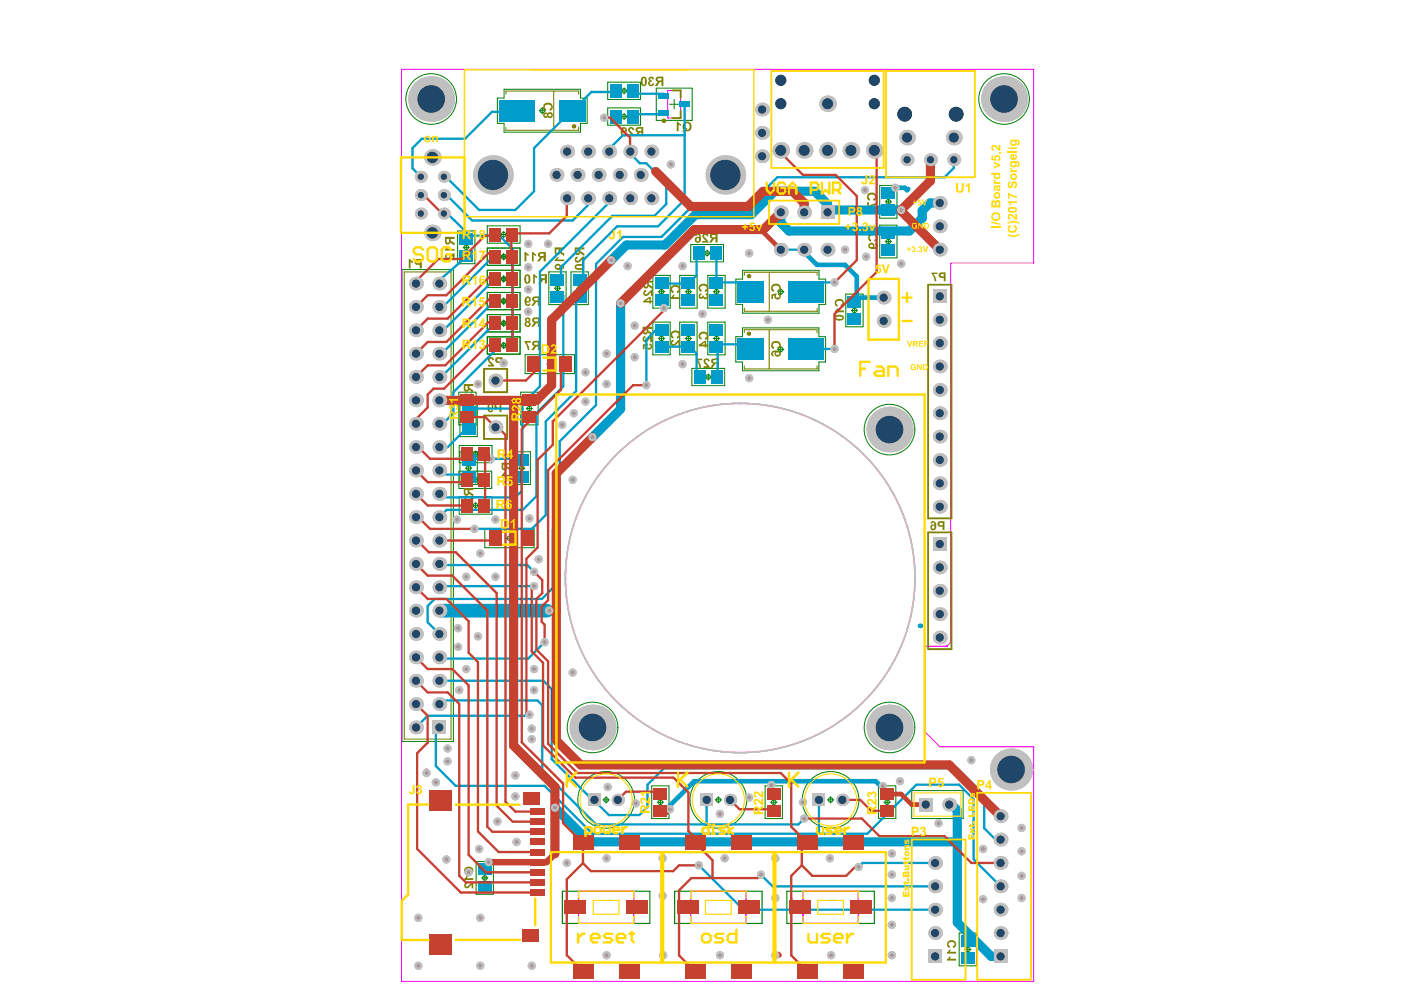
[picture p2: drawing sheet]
<svg xmlns="http://www.w3.org/2000/svg" width="297mm" height="210mm" viewBox="0 0 297 210" stroke-linecap="round" stroke-linejoin="round" font-family="sans-serif">
<g fill="none" stroke="#008000" stroke-width=".21">
<path d="M106.9 18.9h16.2v1.9h1.4v5.4h-1.4v1.8h-16.2v-1.8h-1.4v-5.4h1.4zM128.8 17.4h7v3.7h-7zM131.6 19.3h1.4M132.3 18.6v1.3M139.1 18.7h7.7v6.8h-7.7zM90.7 21h1.4M91.4 20.3v1.4M114.3 23.5h1.4M115 22.8v1.4M128.8 22.9h7v3.6h-7zM131.6 24.7h1.4M132.3 24v1.4"/>
<path d="M142 22.1h1.9M142.9 21.1v2M186.5 39.3h3.7v7h-3.7zM212.2 21h1.4M212.9 20.3v1.4M85.2 57.2h10.9v100h-10.9zM97 49h3.7v6.9h-3.7zM98.2 52.4h1.3M98.9 51.8v1.3M103.3 47.9h7v3.7h-7zM103.3 52.6h7v3.7h-7zM103.3 57.3h7v3.7h-7z"/>
<path d="M106.1 59.1h1.4M106.1 54.4h1.4M106.1 49.7h1.4M106.8 49v1.4M106.8 53.7v1.4M106.8 58.5v1.3M116.4 57.6h3.6v7h-3.6zM121.1 57.6h3.6v7h-3.6zM138.4 58.4h3.7v6.9h-3.7zM144.1 58.4h3.7v6.9h-3.7zM146.4 51.9h7v3.6h-7zM149.2 53.7h1.4"/>
<path d="M149.9 53v1.4M150.1 58.4h3.6v6.9h-3.6zM157.4 57.3h16.2v1.9h1.5v5.3h-1.5v1.9h-16.2v-1.9h-1.4v-5.3h1.4zM186.5 47.7h3.7v7h-3.7zM187.7 51.2h1.3M187.7 42.8h1.3M188.3 42.1v1.4M188.3 50.5v1.4M103.3 62h7v3.7h-7zM103.3 66.7h7v3.7h-7zM103.3 71.4h7v3.7h-7zM106.1 73.3h1.4"/>
<path d="M106.1 68.5h1.4M106.1 63.8h1.4M106.8 63.2v1.3M106.8 67.9v1.3M106.8 72.6v1.3M111.3 75.2h10.5v4h-10.5zM115.9 77.2h1.4M116.6 76.5v1.4M117.5 61.1h1.4M118.2 60.4v1.4M122.2 61.1h1.4M122.9 60.4v1.4"/>
<path d="M138.4 68.3h3.7v6.9h-3.7zM139.6 71.8h1.3M139.6 61.9h1.3M140.3 61.2v1.3M140.3 71.1v1.3M144.1 68.3h3.7v6.9h-3.7zM145.3 71.8h1.3M145.3 61.9h1.3M146 61.2v1.3M146 71.1v1.3M146.7 78.1h6.9v3.7h-6.9zM149.5 79.9h1.4"/>
<path d="M150.1 68.3h3.6v6.9h-3.6zM150.2 79.3v1.3M151.2 71.8h1.4M151.2 61.9h1.4M151.9 61.2v1.3M151.9 71.1v1.3M157.4 69.5h16.2v1.9h1.4v5.3h-1.4v1.9h-16.2v-1.9h-1.4v-5.3h1.4zM164.8 74.1h1.4M164.9 61.9h1.3M165.5 73.4v1.4M165.5 61.2v1.3M179.3 62.3h3.7v7h-3.7z"/>
<path d="M180.5 65.8h1.3M181.2 65.1v1.4M97.3 83.2h3.6v6.9h-3.6zM97.3 99.9h7v3.7h-7zM97.4 94.5h6.9v3.6h-6.9zM97.5 85.6h3.7v7h-3.7zM97.5 95.8h3.7v6.9h-3.7zM98.4 86.6h1.4M98.7 99.3h1.3M98.7 89.1h1.3M99.1 85.9v1.4M99.4 88.4v1.4"/>
<path d="M99.4 98.6v1.3M100.2 96.3h1.3M100.8 95.6v1.4M108.8 95.8h3.7v6.9h-3.7zM109.9 99.3h1.4M110.4 83.2h3.7v6.9h-3.7zM110.6 98.6v1.3M111.6 86.6h1.3M112.2 85.9v1.4M187.9 91.1h1.4M188.6 90.4v1.4M97.4 105.3h6.9v3.7h-6.9z"/>
<path d="M100.1 101.7h1.4M100.2 107.2h1.3M100.8 101.1v1.3M100.8 106.5v1.4M102.8 112.1h10.5v4h-10.5zM107.3 114.1h1.4M108 113.4v1.4M92.5 154.2h1.3M93.2 153.6v1.3M124.9 154.2h1.4M125.6 153.6v1.3M187.9 154.2h1.4"/>
<path d="M188.6 153.6v1.3M127.8 169.6h1.4M128.5 168.9v1.4M138.2 166.6h3.6v7h-3.6zM139.3 170.1h1.4M140 169.4v1.4M151.6 169.6h1.4M152.3 168.9v1.4M162.2 166.6h3.7v7h-3.7zM163.4 170.1h1.3M164.1 169.4v1.4M175.4 169.6h1.4"/>
<path d="M176.1 168.9v1.4M186.3 166.6h3.6v7h-3.6zM187.4 170.1h1.4M188.1 169.4v1.4M193.3 167.6h10.9v5.9h-10.9zM195.6 170.6h1.4M196.3 169.9v1.4M100.9 182.7h3.7v6.9h-3.7zM102.1 186.1h1.4M102.8 185.5v1.3M203.4 197.8h3.6v7h-3.6zM204.5 201.3h1.4"/>
<path d="M205.2 200.6v1.4"/>
<circle cx="132.3" cy="19.3" r=".49"/>
<circle cx="91.4" cy="21" r=".49"/>
<circle cx="91.4" cy="21" r="5.4"/>
<circle cx="115" cy="23.5" r=".49"/>
<circle cx="132.3" cy="24.7" r=".49"/>
<circle cx="212.9" cy="21" r=".49"/>
<circle cx="212.9" cy="21" r="5.4"/>
<circle cx="98.9" cy="52.4" r=".49"/>
<circle cx="106.8" cy="54.4" r=".49"/>
<circle cx="106.8" cy="49.7" r=".49"/>
<circle cx="106.8" cy="59.1" r=".49"/>
<circle cx="149.9" cy="53.7" r=".49"/>
<circle cx="188.3" cy="42.8" r=".49"/>
<circle cx="188.3" cy="51.2" r=".49"/>
<circle cx="106.8" cy="73.3" r=".49"/>
<circle cx="106.8" cy="63.8" r=".49"/>
<circle cx="106.8" cy="68.5" r=".49"/>
<circle cx="116.6" cy="77.2" r=".49"/>
<circle cx="118.2" cy="61.1" r=".49"/>
<circle cx="122.9" cy="61.1" r=".49"/>
<circle cx="140.3" cy="61.9" r=".49"/>
<circle cx="140.3" cy="71.8" r=".49"/>
<circle cx="146" cy="61.9" r=".49"/>
<circle cx="146" cy="71.8" r=".49"/>
<circle cx="150.2" cy="79.9" r=".49"/>
<circle cx="151.9" cy="61.9" r=".49"/>
<circle cx="151.9" cy="71.8" r=".49"/>
<circle cx="165.5" cy="74.1" r=".49"/>
<circle cx="165.5" cy="61.9" r=".49"/>
<circle cx="181.2" cy="65.8" r=".49"/>
<circle cx="99.1" cy="86.6" r=".49"/>
<circle cx="99.4" cy="89.1" r=".49"/>
<circle cx="99.4" cy="99.3" r=".49"/>
<circle cx="100.8" cy="96.3" r=".49"/>
<circle cx="110.6" cy="99.3" r=".49"/>
<circle cx="112.2" cy="86.6" r=".49"/>
<circle cx="188.6" cy="91.1" r=".49"/>
<circle cx="188.6" cy="91.1" r="5.4"/>
<circle cx="100.8" cy="101.7" r=".49"/>
<circle cx="100.8" cy="107.2" r=".49"/>
<circle cx="108" cy="114.1" r=".49"/>
<circle cx="93.2" cy="154.2" r=".49"/>
<circle cx="125.6" cy="154.2" r=".49"/>
<circle cx="125.6" cy="154.2" r="5.4"/>
<circle cx="188.6" cy="154.2" r=".49"/>
<circle cx="188.6" cy="154.2" r="5.4"/>
<circle cx="128.5" cy="169.6" r=".49"/>
<circle cx="128.5" cy="169.6" r="6"/>
<circle cx="140" cy="170.1" r=".49"/>
<circle cx="152.3" cy="169.6" r=".49"/>
<circle cx="152.3" cy="169.6" r="6"/>
<circle cx="164.1" cy="170.1" r=".49"/>
<circle cx="176.1" cy="169.6" r=".49"/>
<circle cx="176.1" cy="169.6" r="6"/>
<circle cx="188.1" cy="170.1" r=".49"/>
<circle cx="196.3" cy="170.6" r=".49"/>
<circle cx="102.8" cy="186.1" r=".49"/>
<circle cx="205.2" cy="201.3" r=".49"/>
</g>
<path d="M119.2 189h18.6v6.8h-18.6zM143 189h18.6v6.8h-18.6zM166.8 189h18.6v6.8h-18.6z" fill="none" stroke="#008000" stroke-width=".25"/>
<g fill="none" stroke="#f0f" stroke-width=".21">
<path d="M141.6 19.2h2.7v5.8h-2.7zM156.9 85.6h.1M156.9 85.6a37 37 0 0 0-37 36.9M156.9 85.6a37 37 0 0 1 37 36.9M119.9 122.5v.1M119.9 122.5h.1M119.9 122.6v.1M193.9 122.5a37 37 0 0 1-36.9 37 37 37 0 0 1-37.1-36.8M193.9 122.5h.1M200.8 137h-.1M200.8 137h.1M201.6 136.2l-.8 .8"/>
<path d="M201.6 136.2v-80.4l17.6-.1v-41h-134v193.4h134v-49.7h-19.9l-3.2-3.2v-18.2h4.6M201.6 136.2h.1"/>
</g>
<path d="M122.7 189h11.7v6.8h-11.7zM146.5 189h11.7v6.8h-11.7zM170.2 189h11.8v6.8h-11.8z" fill="none" stroke="#f0f" stroke-width=".25"/>
<circle cx="156.9" cy="122.5" r="37.1" fill="none" stroke="#c0c0c0" stroke-width=".21"/>
<g fill="#a6968d">
<circle cx="90.4" cy="163.9" r=".39"/>
<circle cx="92.4" cy="165.9" r=".39"/>
<circle cx="101.8" cy="117.3" r=".39"/>
<circle cx="98.9" cy="141.9" r=".39"/>
<circle cx="97.4" cy="146.3" r=".39"/>
<circle cx="101.3" cy="134.9" r=".39"/>
<circle cx="104.1" cy="97.3" r=".39"/>
<circle cx="112" cy="56.7" r=".39"/>
<circle cx="112" cy="61.4" r=".39"/>
<circle cx="112" cy="66.1" r=".39"/>
<circle cx="112" cy="51.7" r=".39"/>
<circle cx="142" cy="171.6" r=".39"/>
<circle cx="187.2" cy="166.7" r=".39"/>
<circle cx="163.6" cy="166.5" r=".39"/>
<circle cx="148.2" cy="183.5" r=".39"/>
<circle cx="112.7" cy="156.7" r=".39"/>
<circle cx="94.6" cy="182.2" r=".39"/>
<circle cx="109.3" cy="168.9" r=".39"/>
<circle cx="94.9" cy="161.4" r=".39"/>
<circle cx="94.9" cy="158.7" r=".39"/>
<circle cx="164.4" cy="202.5" r=".39"/>
<circle cx="182" cy="183.8" r=".39"/>
<circle cx="161.3" cy="185.4" r=".39"/>
<circle cx="189.8" cy="39.8" r=".39"/>
<circle cx="148.9" cy="66.6" r=".39"/>
<circle cx="189.1" cy="181" r=".39"/>
<circle cx="117.7" cy="171.2" r=".39"/>
<circle cx="134.8" cy="170.3" r=".39"/>
<circle cx="205.9" cy="161.2" r=".39"/>
<circle cx="208.4" cy="180" r=".39"/>
<circle cx="170.5" cy="173.6" r=".39"/>
<circle cx="152.6" cy="172.6" r=".39"/>
<circle cx="96.9" cy="110.2" r=".39"/>
<circle cx="109.3" cy="164.4" r=".39"/>
<circle cx="101.6" cy="180" r=".39"/>
<circle cx="112.2" cy="151.5" r=".39"/>
<circle cx="112.7" cy="154.5" r=".39"/>
<circle cx="208.4" cy="190.6" r=".39"/>
<circle cx="189.1" cy="196.1" r=".39"/>
<circle cx="189.1" cy="190.4" r=".39"/>
<circle cx="189.1" cy="185.4" r=".39"/>
<circle cx="190.8" cy="165.6" r=".39"/>
<circle cx="216.6" cy="180.5" r=".39"/>
<circle cx="216.6" cy="185.7" r=".39"/>
<circle cx="216.6" cy="190.4" r=".39"/>
<circle cx="124.1" cy="85.1" r=".39"/>
<circle cx="106.8" cy="77" r=".39"/>
<circle cx="176" cy="182" r=".39"/>
<circle cx="153.6" cy="182" r=".39"/>
<circle cx="164.4" cy="190.4" r=".39"/>
<circle cx="128.6" cy="182" r=".39"/>
<circle cx="112.7" cy="204.8" r=".39"/>
<circle cx="140.6" cy="202.5" r=".39"/>
<circle cx="199" cy="174.5" r=".39"/>
<circle cx="101.8" cy="194.6" r=".39"/>
<circle cx="97.1" cy="137.1" r=".39"/>
<circle cx="113.2" cy="146.3" r=".39"/>
<circle cx="97.1" cy="133.2" r=".39"/>
<circle cx="134.6" cy="75.7" r=".39"/>
<circle cx="128.6" cy="81.4" r=".39"/>
<circle cx="113.2" cy="141.9" r=".39"/>
<circle cx="101.8" cy="204.8" r=".39"/>
<circle cx="88.7" cy="204.8" r=".39"/>
<circle cx="88.7" cy="194.6" r=".39"/>
<circle cx="128.9" cy="166.9" r=".39"/>
<circle cx="140.5" cy="189.9" r=".39"/>
<circle cx="140.5" cy="182" r=".39"/>
<circle cx="164.4" cy="182" r=".39"/>
<circle cx="189.1" cy="202.5" r=".39"/>
<circle cx="216.6" cy="175.5" r=".39"/>
<circle cx="170.2" cy="170.1" r=".39"/>
<circle cx="158.8" cy="169.1" r=".39"/>
<circle cx="109.5" cy="178.5" r=".39"/>
<circle cx="176.2" cy="202.5" r=".39"/>
<circle cx="152.6" cy="202.5" r=".39"/>
<circle cx="128.6" cy="202.5" r=".39"/>
<circle cx="191.1" cy="44.5" r=".39"/>
<circle cx="183.6" cy="54.4" r=".39"/>
<circle cx="191.1" cy="55.9" r=".39"/>
<circle cx="128.6" cy="75" r=".39"/>
<circle cx="158.8" cy="53.7" r=".39"/>
<circle cx="179.2" cy="52.9" r=".39"/>
<circle cx="142.2" cy="34.9" r=".39"/>
<circle cx="158.8" cy="80.2" r=".39"/>
<circle cx="162.8" cy="67.8" r=".39"/>
<circle cx="183.4" cy="40.3" r=".39"/>
<circle cx="144.7" cy="77.2" r=".39"/>
<circle cx="176.9" cy="59.9" r=".39"/>
<circle cx="176.9" cy="74" r=".39"/>
<circle cx="116.2" cy="51.7" r=".39"/>
<circle cx="124.1" cy="78.9" r=".39"/>
<circle cx="144.7" cy="56.4" r=".39"/>
<circle cx="129.6" cy="55.2" r=".39"/>
<circle cx="134.6" cy="69" r=".39"/>
<circle cx="133.1" cy="56.4" r=".39"/>
<circle cx="99.4" cy="184.9" r=".39"/>
<circle cx="105.5" cy="174.2" r=".39"/>
<circle cx="98.9" cy="122.3" r=".39"/>
<circle cx="105.1" cy="122.3" r=".39"/>
<circle cx="131.6" cy="64.3" r=".39"/>
<circle cx="140.8" cy="65.3" r=".39"/>
<circle cx="128.1" cy="25" r=".39"/>
<circle cx="120.2" cy="183" r=".39"/>
<circle cx="103.6" cy="182.8" r=".39"/>
<circle cx="105.1" cy="110.2" r=".39"/>
<circle cx="137" cy="81.7" r=".39"/>
<circle cx="121.4" cy="142.6" r=".39"/>
<circle cx="121.4" cy="101.7" r=".39"/>
<circle cx="100.6" cy="112.1" r=".39"/>
<circle cx="113.2" cy="121.2" r=".39"/>
<circle cx="113.2" cy="124.3" r=".39"/>
<circle cx="116.5" cy="129.5" r=".39"/>
<circle cx="114.2" cy="118.6" r=".39"/>
<circle cx="115.5" cy="136.2" r=".39"/>
<circle cx="119.2" cy="90.1" r=".39"/>
<circle cx="121.7" cy="87.6" r=".39"/>
<circle cx="112.2" cy="109.9" r=".39"/>
<circle cx="125.6" cy="92.7" r=".39"/>
<circle cx="101.3" cy="81.4" r=".39"/>
</g>
<circle cx="156.9" cy="122.5" r="37.1" fill="none" stroke="#c0c0c0" stroke-width=".21"/>
<path d="M107.3 20v-.7h15.4v.7M117.4 19.4v8.2M107.3 27v.6h15.4v-.6M85.7 57.6h9.9v99.1h-9.9zM157.8 58.3v-.6h15.4v.6M163.1 57.7v8.3M157.8 70.6v-.7h15.4v.7M157.8 77.6v.6h15.4v-.6M157.8 65.4v.6h15.4v-.6M163.1 69.9v8.3" fill="none" stroke="#808000" stroke-width=".23"/>
<path d="M142.6 19.2h1.7v1.5M144.3 23.5v1.5h-1.7M102.6 78.2h4.9v5h-4.9zM196.8 60.4h4.9v49.5h-4.9zM102.6 88.1h4.9v5h-4.9zM196.8 112.9h4.9v24.7h-4.9z" fill="none" stroke="#808000" stroke-width=".39"/>
<g fill="#808000">
<path d="M103.5 76l.4-.3 .5 .1 .4 .5-.4 .1a.3 .3 0 0 0-.3-.4 .3 .3 0 0 0-.3 .3 .3 .3 0 0 0 .2 .3l.5 .5 .3 .6h-1.3v-.3h.7l-.7-.8z"/>
<path d="M111.2 72.3h1.3v.4h-.9l.5 .7 .1 .8h-.3l-.1-.6-.6-1z"/>
<path d="M115.4 22l.8-.3 .7 .2 .2 .3 .1 .7-.2 .4-.4 .2-.1-.4a.49 .49 0 0 0 .3-.7 .49 .49 0 0 0-.7-.2l-.4 .1-.2 .3 .1 .4 .2 .1-.1 .4-.5-.5v-.6z"/>
<path d="M136.3 71.5l.5-.3 .1 .4a.3 .3 0 0 0-.3 .3 .3 .3 0 0 0 .2 .3 .3 .3 0 0 0 .3-.2l.7-.7 .5-.1v1.4h-.4v-.8l-.8 .7h-.6l-.3-.4z"/>
<path d="M136.3 73.1l1-.2v.3a.33 .33 0 0 0 .3 .5 .33 .33 0 0 0 .3-.4l-.2-.1v-.4l.3 .1 .3 .4v.3l-.4 .5h-.5l-.3-.1-.2-.3 .1-.4-.4 .1v.6h-.3z"/>
<path d="M136.5 61.7l.5-.2v.4a.28 .28 0 0 0-.3 .2 .28 .28 0 0 0 .3 .3 .28 .28 0 0 0 .3-.2l.7-.7 .4-.1v1.3h-.4v-.7l-.8 .7h-.6l-.2-.4z"/>
<path d="M143.5 25.8h.3l.2 .3 .4 .2v.4l-.5-.3v1.4h-.4z"/>
<path d="M148.3 70.6l.8-.3 .7 .2 .3 .2 .1 .8-.3 .4-.4 .2v-.5a.49 .49 0 0 0 .3-.6 .49 .49 0 0 0-.7-.3l-.5 .1-.2 .4 .2 .4h.2l-.1 .5-.6-.6v-.5z"/>
<path d="M148.3 60.4l.8-.3 .7 .2 .3 .3 .1 .7-.3 .4-.4 .2v-.4a.49 .49 0 0 0 .3-.7 .49 .49 0 0 0-.7-.2l-.5 .1-.2 .3 .2 .4 .2 .1-.1 .4-.6-.5v-.6z"/>
<path d="M148.2 62.4l.5-.2v.3a.25 .25 0 0 0-.3 .2 .25 .25 0 0 0 .3 .3l.2-.3h.3a.31 .31 0 0 0 .2 .4 .31 .31 0 0 0 .4-.2 .31 .31 0 0 0-.2-.4v-.3l.5 .3 .1 .5-.2 .3-.7 .1-.2-.3a.55 .55 0 0 1-.8 .1 .55 .55 0 0 1-.1-.8z"/>
<path d="M163.7 72.6l.8-.3 .7 .2 .2 .2 .1 .7-.2 .4-.4 .2-.1-.4a.49 .49 0 0 0 .3-.7 .49 .49 0 0 0-.7-.2l-.4 .1-.2 .4 .2 .3 .2 .1-.1 .4-.6-.5v-.5z"/>
<path d="M163.7 60.4l.8-.3 .7 .2 .2 .3 .1 .7-.2 .4-.4 .2-.1-.4a.49 .49 0 0 0 .3-.7 .49 .49 0 0 0-.7-.2l-.4 .1-.2 .3 .2 .4 .2 .1-.1 .4-.6-.5v-.6z"/>
<path d="M163.6 62.4l1-.2v.4a.33 .33 0 0 0 0 .4 .33 .33 0 0 0 .5 0 .33 .33 0 0 0 0-.4h-.2l.1-.4 .3 .1 .2 .3v.4l-.3 .4-.6 .1-.3-.2-.1-.2 .1-.4h-.4v.7h-.3z"/>
<path d="M184 41.1l.8-.3 .7 .2 .3 .3 .1 .7-.3 .4-.4 .2v-.5a.49 .49 0 0 0 .2-.6 .49 .49 0 0 0-.6-.2l-.5 .1-.2 .3 .2 .4h.2l-.1 .5-.6-.6v-.5z"/>
<path d="M183.9 42.8h.3v.9l.8-.5 .7-.1h.2v.4h-.6l-1.1 .6h-.3z"/>
<path d="M184.3 49.8l.8-.3 .7 .2 .2 .2 .1 .8-.2 .4-.4 .2-.1-.5a.49 .49 0 0 0 .3-.6 .49 .49 0 0 0-.7-.3l-.4 .1-.2 .4 .1 .4h.2l-.1 .5-.5-.6v-.5z"/>
<path d="M98.4 105.6l.5-.2 .1 .4a.3 .3 0 0 0-.4 .2 .3 .3 0 0 0 .2 .4 .3 .3 0 0 0 .4-.2l.7-.7 .4-.2v1.4h-.4v-.8l-.7 .8-.6-.1-.3-.4z"/>
<path d="M112.8 53.4h.3l.5 .5v.4l-.5-.3v1.4h-.3z"/>
<path d="M111.2 53.4h.3l.6 .5v.4l-.5-.3v1.4h-.4z"/>
<path d="M137.6 16.4l.3-.2 .5 .1 .3 .5h-.4a.24 .24 0 0 0-.2-.2 .24 .24 0 0 0-.2 .3 .24 .24 0 0 0 .3 .1v.3a.31 .31 0 0 0-.4 .1 .31 .31 0 0 0 .1 .5 .31 .31 0 0 0 .4-.1l.4-.1v.2a.61 .61 0 0 1-1 .3 .61 .61 0 0 1 .1-1l-.3-.4z"/>
<path d="M98.5 184.1l.9-.4 .6 .2 .3 .5v.4l-.2 .4-.4 .2-.1-.4 .2-.1a.43 .43 0 0 0 .2-.5 .43 .43 0 0 0-.5-.2h-.5a.41 .41 0 0 0-.3 .4 .41 .41 0 0 0 .4 .4l-.1 .4-.5-.4-.1-.4z"/>
<path d="M98.9 185.8l.3-.1-.2 .5h1.3v.4h-1.9v-.3z"/>
<path d="M98.5 187.3l.5-.2v.4a.27 .27 0 0 0-.3 .2 .27 .27 0 0 0 .2 .3 .27 .27 0 0 0 .4-.2l.5-.5 .5-.2v1.3h-.3v-.8l-.7 .7h-.6l-.3-.4z"/>
<path d="M98.4 83.6l.5-.2v.4a.24 .24 0 0 0-.2 .2 .24 .24 0 0 0 .3 .2 .24 .24 0 0 0 .1-.3h.3a.32 .32 0 0 0 .1 .4 .32 .32 0 0 0 .4-.1 .32 .32 0 0 0-.2-.4l.1-.4 .3 .1 .2 .4v.3l-.2 .4-.5 .1-.3-.4-.3 .3-.5-.1-.2-.4z"/>
<path d="M86.7 54.9h.3l.6 .5v.4l-.5-.3v1.4h-.4z"/>
<path d="M94.8 52.3h.4l-.3 .5h1.5v.3h-2.1v-.3z"/>
<path d="M94.5 53.9l.4-.2 .1 .4a.3 .3 0 0 0-.3 .3 .3 .3 0 0 0 .3 .3 .3 .3 0 0 0 .3-.3l.6-.6 .5-.1v1.3h-.4v-.7l-.9 .7-.6-.1-.2-.3z"/>
<path d="M106.8 100.1h.4l-.3 .5h1.4v.4h-2v-.3z"/>
<path d="M113 58.1h.3l.6 .5v.4l-.5-.3v1.4h-.4z"/>
<path d="M118 54.6l.4-.1-.3 .5h1.5v.4h-2v-.3z"/>
<path d="M122 54.6l.5-.2v.4a.3 .3 0 0 0-.3 .2 .3 .3 0 0 0 .2 .4 .3 .3 0 0 0 .4-.2l.6-.7 .5-.2v1.4h-.4v-.8l-.8 .8-.6-.1-.2-.4z"/>
<path d="M142.4 70.3l.8-.3 .7 .2 .2 .3 .1 .7-.2 .4-.4 .2-.1-.4a.49 .49 0 0 0 .3-.7 .49 .49 0 0 0-.7-.2l-.4 .1-.2 .3 .1 .4 .2 .1-.1 .4-.5-.5v-.6z"/>
<path d="M142.3 72.2l.5-.1v.4a.28 .28 0 0 0-.3 .2 .28 .28 0 0 0 .3 .3 .28 .28 0 0 0 .3-.2l.6-.6 .5-.2v1.4h-.4v-.8l-.9 .8-.5-.1-.2-.4z"/>
<path d="M142.4 60.7l.8-.3 .7 .2 .2 .2 .1 .8-.2 .4-.4 .2-.1-.5a.49 .49 0 0 0 .3-.6 .49 .49 0 0 0-.7-.3l-.4 .1-.2 .4 .1 .4h.2l-.1 .5-.5-.6v-.5z"/>
<path d="M142.7 62.5h.3l-.3 .5h1.5v.4h-2v-.4z"/>
<path d="M200.9 199.7l.8-.4 .7 .2 .3 .5v.5l-.2 .3-.4 .2-.1-.4 .2-.1a.43 .43 0 0 0 .1-.5 .43 .43 0 0 0-.5-.2h-.4a.41 .41 0 0 0-.3 .4 .41 .41 0 0 0 .3 .4l-.1 .4-.5-.3-.1-.5z"/>
<path d="M201.2 201.4l.4-.1-.3 .5h1.4v.4h-1.9v-.3z"/>
<path d="M201.2 202.8h.4l-.3 .5h1.4v.4h-1.9v-.3z"/>
<path d="M197.5 57.8h1.3v.3h-.8l.4 .7 .1 .8h-.3l-.2-.8-.5-.8z"/>
<path d="M177.1 63.7l.8-.4 .7 .2 .3 .5v.5l-.2 .3-.4 .2-.1-.4 .2-.1a.43 .43 0 0 0 .1-.5 .43 .43 0 0 0-.5-.2h-.4a.41 .41 0 0 0-.3 .5 .41 .41 0 0 0 .3 .3l-.1 .4-.5-.3-.1-.5z"/>
<path d="M177.4 65.4h.4l-.3 .4h1.4v.4h-1.9v-.3z"/>
<path d="M149.3 76.2l.4-.2 .5 .1 .3 .5h-.4a.3 .3 0 0 0-.3-.3 .3 .3 0 0 0-.3 .3 .3 .3 0 0 0 .2 .3l.7 .7 .1 .4h-1.3v-.3h.7l-.7-.9z"/>
<path d="M147.6 76h1.3v.4h-.9l.4 .6 .2 1h-.3l-.1-.7-.6-1z"/>
<path d="M133.3 27.1l.3-.2 .6 .1 .3 .5-.4 .1a.28 .28 0 0 0-.3-.3 .28 .28 0 0 0-.3 .2 .28 .28 0 0 0 .2 .3l.7 .8 .1 .3h-1.3v-.3h.7l-.7-.8z"/>
<path d="M149 49.7l.4-.2h.5l.3 .6h-.4a.3 .3 0 0 0-.2-.3 .3 .3 0 0 0-.4 .2 .3 .3 0 0 0 .2 .4l.7 .7 .2 .4h-1.4v-.4h.8l-.8-.8z"/>
<path d="M105.1 75.9v.8l.3 .3h.7v.7h.4v-2h-1zM105.5 76.2l.6-.1v.5h-.3a.31 .31 0 0 1-.3-.1 .31 .31 0 0 1 0-.3z"/>
<path d="M112.9 72.5l-.1 .6 .5 .3-.7 .8h.5l.6-.8h.3v.8h.5v-1.9h-1.2zM113.2 72.7l.8-.1v.5h-.3a.34 .34 0 0 1-.3 0 .34 .34 0 0 1-.2-.4z"/>
<path d="M104.9 85.7v.7l.4 .3h.6v.7h.4v-1.9h-1zM105.3 85.9l.6-.1v.6l-.3-.1a.31 .31 0 0 1-.3 0 .31 .31 0 0 1 0-.4z"/>
<path d="M103.5 85.7l-.2 .9 .2 .6 .4 .2h.5l.2-.4-.4-.1a.29 .29 0 0 1-.4 .1 .29 .29 0 0 1-.1-.4l.3 .2 .4-.1 .2-.7-.5-.5zM103.8 85.9a.29 .29 0 0 1 .4 0 .29 .29 0 0 1 0 .4 .29 .29 0 0 1-.4 0z"/>
<path d="M112.9 67.6v.6l.4 .2-.7 .9h.5l.6-.8h.3v.8h.5v-2h-1.2zM113.2 67.8l.8-.1v.4h-.3a.34 .34 0 0 1-.3 0 .34 .34 0 0 1-.2-.3z"/>
<path d="M111.4 67.5l-.1 .4 .2 .3-.2 .2v.6l.3 .3h.6l.3-.5-.1-.4-.2-.2 .2-.1v-.5l-.4-.3zM111.6 67.8a.25 .25 0 0 1 .5 0 .25 .25 0 0 1-.5 0zM111.5 68.7a.3 .3 0 0 1 .6 0 .3 .3 0 0 1-.6 0z"/>
<path d="M112.9 63.1l-.1 .5 .5 .4-.7 .8h.5l.6-.8h.3v.8h.5v-2h-1.2zM113.2 63.3l.8-.1v.5h-.3a.34 .34 0 0 1-.3 0 .34 .34 0 0 1-.2-.4z"/>
<path d="M111.4 63.1l-.2 1 .2 .6 .7 .2 .4-.4v-.1l-.4-.1a.3 .3 0 0 1-.4 .2 .3 .3 0 0 1-.1-.4h.7l.2-.4v-.4l-.5-.5h-.3zM111.7 63.3a.3 .3 0 0 1 .4 0 .3 .3 0 0 1 0 .4 .3 .3 0 0 1-.4 0z"/>
<path d="M115.2 24.1v.5a.46 .46 0 0 0 .4 .4 .46 .46 0 0 0 .5-.3l.2 .3 .5 .1 .4-.3v-.6l-.4-.4h-.5l-.2 .3-.2-.2a.43 .43 0 0 0-.6 .2zM115.5 24.4a.25 .25 0 0 1 .5 0 .25 .25 0 0 1-.5 0zM116.3 24.4a.32 .32 0 0 1 .6 0 .32 .32 0 0 1-.6 0z"/>
<path d="M136.2 69.3v1.1l.3 .5h.6l.3-.5 .9 .7v-.5l-.9-.6v-.3h.9v-.4zM136.6 69.7h.5v.3a.31 .31 0 0 1-.1 .4 .31 .31 0 0 1-.4 0 .31 .31 0 0 1 0-.4z"/>
<path d="M136.4 59.5v1.2l.2 .4 .5 .1 .3-.2 .1-.3 .9 .7v-.5l-.8-.6v-.4h.8v-.4zM136.7 59.9h.5v.3a.29 .29 0 0 1 0 .5 .29 .29 0 0 1-.5-.2z"/>
<path d="M136.4 63.8v.3h1.3v.3h.3v-.3h.4v-.3h-.4v-.9h-.3zM137 63.8l.7-.5v.5z"/>
<path d="M144.9 26.1l-.2 .4 .1 .8a.21 .21 0 0 1 .1 .3 .21 .21 0 0 1-.3 .1l.2 .3 .4-.2h.9l.4-.3 .2-.5-.1-.7-.3-.4-.8-.1zM145.2 26.3l.3-.1a.69 .69 0 0 1 .7 .5 .69 .69 0 0 1-.4 .8h-.3l.3-.1-.1-.3-.2 .1a.3 .3 0 0 1-.4-.1 .3 .3 0 0 1 0-.4z"/>
<path d="M148.1 73.1v.3h1.3v.3h.3v-.3h.5v-.3h-.5v-.8h-.3zM148.7 73.1l.7-.5v.5z"/>
<path d="M163.7 74.5l-.2 .7 .4 .4 .1-.4a.32 .32 0 0 1-.1-.4 .32 .32 0 0 1 .4-.1l-.1 .4 .2 .4 .6 .1 .4-.2 .1-.6-.2-.4-1-.1zM164.5 74.8l.3-.1a.31 .31 0 0 1 .4 .2 .31 .31 0 0 1-.1 .4 .31 .31 0 0 1-.4-.1l-.2-.1z"/>
<path d="M184.2 51.7l-.1 .3v.4l.6 .4h.8l.5-.3 .1-.7-.5-.3v.4a.23 .23 0 0 1 .2 .3 .23 .23 0 0 1-.3 .1l-.2 .1 .1-.4-.2-.4-.5-.1zM184.4 52l.1-.1a.33 .33 0 0 1 .5 0 .33 .33 0 0 1 0 .4 .33 .33 0 0 1-.5 0z"/>
<path d="M98.3 103.5v1.1l.3 .5h.6l.3-.5 .8 .7v-.5l-.8-.6v-.3h.8v-.4zM98.7 103.9h.5v.3a.31 .31 0 0 1-.1 .4 .31 .31 0 0 1-.4 0 .31 .31 0 0 1 0-.4z"/>
<path d="M114.1 53.7v.5l.5 .4-.7 .8h.5l.6-.8h.3v.8h.4v-2h-1.1zM114.5 53.9l.8-.1v.5h-.3a.34 .34 0 0 1-.4-.1 .34 .34 0 0 1-.1-.3z"/>
<path d="M139.1 16.5v.6l.4 .3-.7 .9h.5l.6-.9h.4v.9h.4v-2.1h-1.1zM139.4 16.7l.2-.1h.7v.5h-.3a.34 .34 0 0 1-.4 0 .34 .34 0 0 1-.2-.4z"/>
<path d="M136 16.4l-.2 .7 .1 .8 .4 .4h.4l.3-.3 .1-.3v-1.1l-.5-.4zM136.3 16.6a.43 .43 0 0 1 .5 .2 .43 .43 0 0 1-.1 .5v.2a.25 .25 0 0 1-.1 .4 .25 .25 0 0 1-.3-.2z"/>
<path d="M98.3 81.4v1.2l.3 .4h.6l.3-.4 .8 .7v-.5l-.8-.6v-.3h.8v-.5zM98.7 81.9h.5v.3a.31 .31 0 0 1-.1 .4 .31 .31 0 0 1-.4 0 .31 .31 0 0 1 0-.4z"/>
<path d="M88 55.1v.8l.3 .3h.7v.7h.4v-2h-1.1zM88.3 55.4l.7-.1v.5h-.3a.31 .31 0 0 1-.3-.1 .31 .31 0 0 1-.1-.3z"/>
<path d="M94.3 50.2v1.2l.3 .4h.6l.3-.4 .9 .7v-.5l-.9-.6v-.3h.9v-.5zM94.7 50.7h.5v.3a.31 .31 0 0 1-.1 .4 .31 .31 0 0 1-.4 0 .31 .31 0 0 1 0-.4z"/>
<path d="M106.3 98.1v1.1l.3 .5h.5l.4-.5 .8 .7v-.5l-.8-.6v-.3h.8v-.4zM106.7 98.5h.5v.3a.31 .31 0 0 1-.1 .4 .31 .31 0 0 1-.4 0 .31 .31 0 0 1 0-.4z"/>
<path d="M114.4 58.4l-.1 .5 .5 .4-.7 .8h.5l.6-.8h.3v.8h.5v-2h-1.2zM114.7 58.6l.8-.1v.5h-.3a.34 .34 0 0 1-.4 0 .34 .34 0 0 1-.1-.4z"/>
<path d="M111.3 58.4l-.1 .4v.9l.3 .4 .5 .1 .3-.2 .1-.4-.1-1.2-.4-.3h-.3zM111.6 58.5h.1a.59 .59 0 0 1 .3 .9 .28 .28 0 0 1 0 .4 .28 .28 0 0 1-.4-.1z"/>
<path d="M117.6 52.4v1.2l.2 .4 .6 .1 .3-.5 .9 .7v-.5l-.8-.6v-.3h.8v-.5zM117.9 52.9h.5v.3a.31 .31 0 0 1 0 .4 .31 .31 0 0 1-.4 0 .31 .31 0 0 1-.1-.4z"/>
<path d="M117.7 56.1l-.1 .3v.5l.6 .4 1.1-.1 .3-.3v-.3a.49 .49 0 0 0-.5-.6v.3a.3 .3 0 0 1 .2 .5 .3 .3 0 0 1-.5 0l.1-.4-.2-.4-.6-.1zM117.9 56.4l.2-.1a.33 .33 0 0 1 .5 0 .33 .33 0 0 1-.1 .5 .33 .33 0 0 1-.5 0z"/>
<path d="M121.9 52.4v1.2l.2 .4 .6 .1 .3-.5 .9 .7v-.5l-.8-.6v-.3h.8v-.5zM122.2 52.9h.5v.3a.31 .31 0 0 1 0 .4 .31 .31 0 0 1-.5 0 .31 .31 0 0 1 0-.4z"/>
<path d="M122 56.2l-.1 .6 .3 .4h1.2l.5-.4v-.4l-.3-.3-1.1-.1zM122.2 56.5l.9-.1a.26 .26 0 0 1 .4 0 .26 .26 0 0 1-.1 .4l-.9 .1-.3-.1z"/>
<path d="M198.9 110.7l-.1 .7 .4 .3h.6v.7h.4v-1.9h-1zM199.2 110.9l.6-.1v.6l-.2-.1a.31 .31 0 0 1-.4 0 .31 .31 0 0 1 0-.4z"/>
<path d="M197.4 110.6l-.1 .4h.4a.28 .28 0 0 1 .4-.1 .28 .28 0 0 1 0 .4l-.1-.1a.64 .64 0 0 0-.7 .7 .64 .64 0 0 0 .7 .6 .64 .64 0 0 0 .5-.8v-.8l-.3-.3-.5-.1zM197.7 111.5a.29 .29 0 0 1 .4 .3 .29 .29 0 0 1-.4 .2z"/>
<path d="M199.1 57.9v.7l.4 .3h.6v.7h.4v-1.9h-1zM199.5 58.1h.6v.5h-.3a.31 .31 0 0 1-.3-.1 .31 .31 0 0 1 0-.4z"/>
<path d="M177.1 67l-.1 .5 .2 .4 1.1 .1a.63 .63 0 0 0 .6-.9 .63 .63 0 0 0-.9-.3h-.6zM177.3 67.2h.9a.24 .24 0 0 1 .4 0 .24 .24 0 0 1-.2 .4h-.6a.31 .31 0 0 1-.4 0 .31 .31 0 0 1-.1-.4z"/>
<path d="M150.9 76.2l-.1 .6 .5 .4-.3 .1-.4 .7h.5l.6-.8h.3v.8h.4v-2h-1zM151.2 76.4l.8-.1v.5h-.3a.32 .32 0 0 1-.4 0 .32 .32 0 0 1-.1-.4z"/>
<path d="M134.9 27.1l-.1 .6 .1 .2 .4 .2-.7 .8h.4l.7-.8h.3v.8h.4v-2h-1.1zM135.2 27.4l.8-.1v.5h-.3a.33 .33 0 0 1-.4 0 .33 .33 0 0 1-.1-.4z"/>
<path d="M131.7 27.2l-.1 .6 .1 .9 .4 .3h.4l.4-.4v-.1l-.4-.1a.27 .27 0 0 1-.3 .2 .27 .27 0 0 1-.2-.4v-.1l.2 .2 .5-.1 .2-.4v-.4l-.5-.5h-.3zM132 27.6a.31 .31 0 0 1 .6 0 .31 .31 0 0 1-.6 0z"/>
<path d="M150.6 49.7v.7l.4 .2-.7 .9h.5l.6-.8h.3v.8h.5v-2h-1.2zM150.9 49.9l.8-.1v.5h-.3a.34 .34 0 0 1-.4 0 .34 .34 0 0 1-.1-.4z"/>
<path d="M147.4 49.7l-.1 .3h.4a.23 .23 0 0 1 .3-.2 .23 .23 0 0 1 .2 .3v.3a.61 .61 0 0 0-.8 .1 .61 .61 0 0 0 .2 .9l.5 .1 .4-.2 .1-1.1-.2-.5-.3-.2zM147.7 50.6a.33 .33 0 0 1 .5 .1 .33 .33 0 0 1-.2 .5 .34 .34 0 0 1-.3-.3 .34 .34 0 0 1 0-.3z"/>
</g>
<g fill="none" stroke="#808000" stroke-width=".49">
<circle cx="121.7" cy="26.8" r=".22"/>
<circle cx="140.8" cy="25.6" r=".24"/>
<circle cx="158.8" cy="58.5" r=".22"/>
<circle cx="158.8" cy="70.8" r=".22"/>
</g>
<circle cx="156.9" cy="122.5" r="37.1" fill="none" stroke="#c0c0c0" stroke-width=".21"/>
<path d="M87.7 70h.5M87.7 89.3v.5M90.7 151.8l-2.5 2.4" fill="none" stroke="#009cca" stroke-width=".49"/>
<circle cx="87.7" cy="65.1" r=".25" fill="#009cca"/>
<path d="M89.4 29.4l-1.9 2M92.7 139.4h.5l.3-.4 .6 .6M93.2 134.4h.7M94.4 124.3l-.3-.3-.7 .8-.2-.3M92.7 144.3h.5M93.9 148.5l-.7 .8h-.5" fill="none" stroke="#009cca" stroke-width=".49"/>
<circle cx="93.5" cy="119.2" r=".25" fill="#009cca"/>
<g fill="none" stroke="#009cca" stroke-width=".49">
<path d="M94.1 37.5h.5M92.9 59.8l-.2 .3M94.1 40.8v.6M96.2 46.6h.1M98.4 53.8h.2M104.9 53.8v.3M104.9 58.6v.5M92.7 79.9h.8M92.7 70h1.3M92.7 65.1h1.2M104.9 68.1v.4M104.9 73.3v1.1"/>
<path d="M92.7 99.8h.5l.8 .8M92.7 94.8h.5M92.7 89.8h1.2M99.6 96.5v.4l.4 .4M92.7 104.7h.5l.7 .8M93.2 119.6h.7l-.4-.4-.6 .6M94.7 108.1l-1.5 1.6h-.5M110.6 104.1l-1.4 1.4"/>
</g>
<g fill="#009cca">
<circle cx="108.6" cy="73" r=".25"/>
<circle cx="108.6" cy="68.1" r=".25"/>
</g>
<g fill="none" stroke="#009cca" stroke-width=".49">
<path d="M122 22.9h-1.3l.5 .5M130.5 24.7l-.3 .3h-2.1M133.1 33.1h1.1M135.6 34.6h1.4M129.2 42v.9M129.2 42.9l-.1 .1M137 72.1h.1M139.1 69.9h1.2M140.1 64.1l.3 .2M111.7 96.9l-.3 .4M111.8 119.8l1.4 1.4M111.5 151.5l-.2 .3"/>
<path d="M111.5 148.5h.1M111.5 148.5h2.5M115.2 144.3l1.8 1.8M125.6 169.6h.4v.1M137.3 171.1l-1.8 1.7"/>
</g>
<path d="M111.7 61.4h.3" fill="none" stroke="#009cca" stroke-width=".99"/>
<circle cx="140.7" cy="64.7" r=".25" fill="#009cca"/>
<g fill="none" stroke="#009cca" stroke-width=".49">
<path d="M130.5 19.5h-5.1l-3.4 3.4M134.2 19.3l.6 .6h6M87.5 31.4v4.3l1.7 1.8M112 25l-1.3-1.3h-6.4l-5.7 5.7h-9.2M121.2 23.4l-8 8v9.2l-3.9 3.9h-7.7l-7-7M134.2 33.1l1.4 1.5M137 34.6l4.3 4.2v4.5l-2.5 2.5h-9l-10.9 10.9v1.8M140.8 23.6l-.6 .6h-6M145.2 21.7v20.7l-5.7 5.6h-8.7l-7.2 7.2v3.3M145.2 28.7h-13.1l-2.9 2.9v.5M165.5 31.9v.5M202.2 33.9v1.7l-2 2h-35.4l-6.2 6.2h-11.9l-6.5 6.4h-8.1l-5.7 5.8v29.9l-7.7 7.7v17.3l-1.5 1.5v12.3l-2.3 2.3h-22.7l-1.5 1.5v3.4l2.5 2.5"/>
<path d="M94.1 40.8l6 6h21.3l3.2-3.3v-1.5M94.3 44.7l5.3 5.3h6.3l2.7 2.7v20.3M98.9 54.4h.1M99 54.4h-.1M99.4 54.1l-6.5 5.5v.2M104.9 54.1l-11 11M104.9 59.1l-10.9 10.9M129.2 42.9l-14.7 14.7v24.3l-3.7 3.7v11.2M147.7 53.4v5l-1.7 1.7h-5.7M151.9 53.7v6.8l-.6-.6h6.5M165.5 52.9h5v.5M170.3 59.9h6.6"/>
<path d="M104.9 74.4l-8.8 8.8v4.4l-2.2 2.2M104.9 68.5l-11.4 11.4M105.1 63.6l-11.9 11.9-.5-.5M118.9 62.2l.5 .5v19.2l-5.7 5.7v17.6l-2.9 2.9h-16.1M123.6 62.2l-1.4 1.5v19.2l-6.5 6.4v19.9l-2.9 2.9h-12.2M137 72.1v9.6M139.1 69.9l-2.1 2.2M140.4 64.3l.3 .4M140.7 64.7h.1M140.8 64.7v.6M141.7 73.5h4.5l1.5 1.5v5.2l.5 .5M157.8 74.1l-1.1-1.1h-4.5v6.9l-.5 .5"/>
<path d="M176.9 74l-6.6 .1M99.4 91.4h-1.1l-3.4 3.4h-1.7M100 97.3h11.4M110.8 86.6h-10.3l-1.1 1.1M92.9 119.8h18.9M93.9 105.5h15.3M94 100.6h5.4M111.3 101.4l-.7 .6v2.1M93.9 134.4l.5 .5M94.4 124.3h18.8M115.5 136.2l-3.5 3.4h-17.9M90.7 151.8h20.6"/>
<path d="M93.2 154.2l-.8 .8v7.4l4.2 4.2h18.9l10.1 10.2h58.3l10.4-10.4h9l3.1 3.1v12.7l5.7 5.7M93.2 144.3h22M93.9 148.5h17.6M114 148.5l1 1v13.9l11.4 11.4h42.9l1.2-1.2M117 146.1v14.8l8.6 8.7M126 169.7l3.1 3.1h6.4M126.1 169.1l.5 .5M137.3 171.1v-4.7l3.5-3.5h62.2l5.7 5.7v7l2.4 2.4h1M149.8 169.6l.1 5.2M173.6 169.6l.1 7.2M148.2 183.5l9.4 9.4h40.7M161.3 185.4l2.5 2.5h34.5"/>
<path d="M198.3 183h-15.4l-.9 .8"/>
</g>
<path d="M175.5 45v-1.7l-2.8-2.7h-8.4l-5 4.9h-11.9l-6.4 6.5h-8.2l-3.2 3.2M191.1 44.5h-14.7l-.9 1M199.3 43h-2.1l-1.7 1.7v1.6l-2.7 2.7h-25.5l-1.8-1.8v-2.2M131.6 64.3v22.4l-6 6M117.7 171.2l7.2 7.3h78.1M202.2 171.1l.8 .7v23.8l7.2 7.2h1.9" fill="none" stroke="#009cca" stroke-width="1.9"/>
<path d="M142.2 34.9l-.2 .2M189.8 39.8h2l.5 .5 .3-.2M170.5 53.4l2.7 2.8h6l2.5 2.4v4.5h5.2l.5 .5M195 132.7h.3M164.1 165.6l-.5 .5v.4M187.2 166.7h-.5l-1-1.1h-38.5l-5.2 5.2v.8M103.6 182.8h-.3v.5l-.5 .5" fill="none" stroke="#009cca" stroke-width=".99"/>
<path d="M93.4 129.5h22.6" fill="none" stroke="#009cca" stroke-width="2.9"/>
<circle cx="90.4" cy="163.9" r=".88" fill="#c0c0c0"/>
<circle cx="90.4" cy="163.9" r=".39" fill="#a6968d"/>
<circle cx="92.4" cy="165.9" r=".88" fill="#c0c0c0"/>
<circle cx="92.4" cy="165.9" r=".39" fill="#a6968d"/>
<circle cx="101.8" cy="117.3" r=".88" fill="#c0c0c0"/>
<circle cx="101.8" cy="117.3" r=".39" fill="#a6968d"/>
<circle cx="98.9" cy="141.9" r=".88" fill="#c0c0c0"/>
<circle cx="98.9" cy="141.9" r=".39" fill="#a6968d"/>
<circle cx="97.4" cy="146.3" r=".88" fill="#c0c0c0"/>
<circle cx="97.4" cy="146.3" r=".39" fill="#a6968d"/>
<circle cx="101.3" cy="134.9" r=".88" fill="#c0c0c0"/>
<circle cx="101.3" cy="134.9" r=".39" fill="#a6968d"/>
<circle cx="104.1" cy="97.3" r=".88" fill="#c0c0c0"/>
<circle cx="104.1" cy="97.3" r=".39" fill="#a6968d"/>
<circle cx="112" cy="56.7" r=".88" fill="#c0c0c0"/>
<circle cx="112" cy="56.7" r=".39" fill="#a6968d"/>
<circle cx="112" cy="61.4" r=".88" fill="#c0c0c0"/>
<circle cx="112" cy="61.4" r=".39" fill="#a6968d"/>
<circle cx="112" cy="66.1" r=".88" fill="#c0c0c0"/>
<circle cx="112" cy="66.1" r=".39" fill="#a6968d"/>
<circle cx="112" cy="51.7" r=".88" fill="#c0c0c0"/>
<circle cx="112" cy="51.7" r=".39" fill="#a6968d"/>
<circle cx="142" cy="171.6" r=".88" fill="#c0c0c0"/>
<circle cx="142" cy="171.6" r=".39" fill="#a6968d"/>
<circle cx="187.2" cy="166.7" r=".88" fill="#c0c0c0"/>
<circle cx="187.2" cy="166.7" r=".39" fill="#a6968d"/>
<circle cx="163.6" cy="166.5" r=".88" fill="#c0c0c0"/>
<circle cx="163.6" cy="166.5" r=".39" fill="#a6968d"/>
<circle cx="148.2" cy="183.5" r=".88" fill="#c0c0c0"/>
<circle cx="148.2" cy="183.5" r=".39" fill="#a6968d"/>
<circle cx="112.7" cy="156.7" r=".88" fill="#c0c0c0"/>
<circle cx="112.7" cy="156.7" r=".39" fill="#a6968d"/>
<circle cx="94.6" cy="182.2" r=".88" fill="#c0c0c0"/>
<circle cx="94.6" cy="182.2" r=".39" fill="#a6968d"/>
<circle cx="109.3" cy="168.9" r=".88" fill="#c0c0c0"/>
<circle cx="109.3" cy="168.9" r=".39" fill="#a6968d"/>
<circle cx="94.9" cy="161.4" r=".88" fill="#c0c0c0"/>
<circle cx="94.9" cy="161.4" r=".39" fill="#a6968d"/>
<circle cx="94.9" cy="158.7" r=".88" fill="#c0c0c0"/>
<circle cx="94.9" cy="158.7" r=".39" fill="#a6968d"/>
<circle cx="164.4" cy="202.5" r=".88" fill="#c0c0c0"/>
<circle cx="164.4" cy="202.5" r=".39" fill="#a6968d"/>
<circle cx="182" cy="183.8" r=".88" fill="#c0c0c0"/>
<circle cx="182" cy="183.8" r=".39" fill="#a6968d"/>
<circle cx="161.3" cy="185.4" r=".88" fill="#c0c0c0"/>
<circle cx="161.3" cy="185.4" r=".39" fill="#a6968d"/>
<circle cx="189.8" cy="39.8" r=".88" fill="#c0c0c0"/>
<circle cx="189.8" cy="39.8" r=".39" fill="#a6968d"/>
<circle cx="148.9" cy="66.6" r=".88" fill="#c0c0c0"/>
<circle cx="148.9" cy="66.6" r=".39" fill="#a6968d"/>
<circle cx="189.1" cy="181" r=".88" fill="#c0c0c0"/>
<circle cx="189.1" cy="181" r=".39" fill="#a6968d"/>
<circle cx="117.7" cy="171.2" r=".88" fill="#c0c0c0"/>
<circle cx="117.7" cy="171.2" r=".39" fill="#a6968d"/>
<circle cx="134.8" cy="170.3" r=".88" fill="#c0c0c0"/>
<circle cx="134.8" cy="170.3" r=".39" fill="#a6968d"/>
<circle cx="205.9" cy="161.2" r=".88" fill="#c0c0c0"/>
<circle cx="205.9" cy="161.2" r=".39" fill="#a6968d"/>
<circle cx="208.4" cy="180" r=".88" fill="#c0c0c0"/>
<circle cx="208.4" cy="180" r=".39" fill="#a6968d"/>
<circle cx="170.5" cy="173.6" r=".88" fill="#c0c0c0"/>
<circle cx="170.5" cy="173.6" r=".39" fill="#a6968d"/>
<circle cx="152.6" cy="172.6" r=".88" fill="#c0c0c0"/>
<circle cx="152.6" cy="172.6" r=".39" fill="#a6968d"/>
<circle cx="96.9" cy="110.2" r=".88" fill="#c0c0c0"/>
<circle cx="96.9" cy="110.2" r=".39" fill="#a6968d"/>
<circle cx="109.3" cy="164.4" r=".88" fill="#c0c0c0"/>
<circle cx="109.3" cy="164.4" r=".39" fill="#a6968d"/>
<circle cx="101.6" cy="180" r=".88" fill="#c0c0c0"/>
<circle cx="101.6" cy="180" r=".39" fill="#a6968d"/>
<circle cx="112.2" cy="151.5" r=".88" fill="#c0c0c0"/>
<circle cx="112.2" cy="151.5" r=".39" fill="#a6968d"/>
<circle cx="112.7" cy="154.5" r=".88" fill="#c0c0c0"/>
<circle cx="112.7" cy="154.5" r=".39" fill="#a6968d"/>
<circle cx="208.4" cy="190.6" r=".88" fill="#c0c0c0"/>
<circle cx="208.4" cy="190.6" r=".39" fill="#a6968d"/>
<circle cx="189.1" cy="196.1" r=".88" fill="#c0c0c0"/>
<circle cx="189.1" cy="196.1" r=".39" fill="#a6968d"/>
<circle cx="189.1" cy="190.4" r=".88" fill="#c0c0c0"/>
<circle cx="189.1" cy="190.4" r=".39" fill="#a6968d"/>
<circle cx="189.1" cy="185.4" r=".88" fill="#c0c0c0"/>
<circle cx="189.1" cy="185.4" r=".39" fill="#a6968d"/>
<circle cx="190.8" cy="165.6" r=".88" fill="#c0c0c0"/>
<circle cx="190.8" cy="165.6" r=".39" fill="#a6968d"/>
<circle cx="216.6" cy="180.5" r=".88" fill="#c0c0c0"/>
<circle cx="216.6" cy="180.5" r=".39" fill="#a6968d"/>
<circle cx="216.6" cy="185.7" r=".88" fill="#c0c0c0"/>
<circle cx="216.6" cy="185.7" r=".39" fill="#a6968d"/>
<circle cx="216.6" cy="190.4" r=".88" fill="#c0c0c0"/>
<circle cx="216.6" cy="190.4" r=".39" fill="#a6968d"/>
<circle cx="124.1" cy="85.1" r=".88" fill="#c0c0c0"/>
<circle cx="124.1" cy="85.1" r=".39" fill="#a6968d"/>
<circle cx="106.8" cy="77" r=".88" fill="#c0c0c0"/>
<circle cx="106.8" cy="77" r=".39" fill="#a6968d"/>
<circle cx="176" cy="182" r=".88" fill="#c0c0c0"/>
<circle cx="176" cy="182" r=".39" fill="#a6968d"/>
<circle cx="153.6" cy="182" r=".88" fill="#c0c0c0"/>
<circle cx="153.6" cy="182" r=".39" fill="#a6968d"/>
<circle cx="164.4" cy="190.4" r=".88" fill="#c0c0c0"/>
<circle cx="164.4" cy="190.4" r=".39" fill="#a6968d"/>
<circle cx="128.6" cy="182" r=".88" fill="#c0c0c0"/>
<circle cx="128.6" cy="182" r=".39" fill="#a6968d"/>
<circle cx="112.7" cy="204.8" r=".88" fill="#c0c0c0"/>
<circle cx="112.7" cy="204.8" r=".39" fill="#a6968d"/>
<circle cx="140.6" cy="202.5" r=".88" fill="#c0c0c0"/>
<circle cx="140.6" cy="202.5" r=".39" fill="#a6968d"/>
<circle cx="199" cy="174.5" r=".88" fill="#c0c0c0"/>
<circle cx="199" cy="174.5" r=".39" fill="#a6968d"/>
<circle cx="101.8" cy="194.6" r=".88" fill="#c0c0c0"/>
<circle cx="101.8" cy="194.6" r=".39" fill="#a6968d"/>
<circle cx="97.1" cy="137.1" r=".88" fill="#c0c0c0"/>
<circle cx="97.1" cy="137.1" r=".39" fill="#a6968d"/>
<circle cx="113.2" cy="146.3" r=".88" fill="#c0c0c0"/>
<circle cx="113.2" cy="146.3" r=".39" fill="#a6968d"/>
<circle cx="97.1" cy="133.2" r=".88" fill="#c0c0c0"/>
<circle cx="97.1" cy="133.2" r=".39" fill="#a6968d"/>
<circle cx="134.6" cy="75.7" r=".88" fill="#c0c0c0"/>
<circle cx="134.6" cy="75.7" r=".39" fill="#a6968d"/>
<circle cx="128.6" cy="81.4" r=".88" fill="#c0c0c0"/>
<circle cx="128.6" cy="81.4" r=".39" fill="#a6968d"/>
<circle cx="113.2" cy="141.9" r=".88" fill="#c0c0c0"/>
<circle cx="113.2" cy="141.9" r=".39" fill="#a6968d"/>
<circle cx="101.8" cy="204.8" r=".88" fill="#c0c0c0"/>
<circle cx="101.8" cy="204.8" r=".39" fill="#a6968d"/>
<circle cx="88.7" cy="204.8" r=".88" fill="#c0c0c0"/>
<circle cx="88.7" cy="204.8" r=".39" fill="#a6968d"/>
<circle cx="88.7" cy="194.6" r=".88" fill="#c0c0c0"/>
<circle cx="88.7" cy="194.6" r=".39" fill="#a6968d"/>
<circle cx="128.9" cy="166.9" r=".88" fill="#c0c0c0"/>
<circle cx="128.9" cy="166.9" r=".39" fill="#a6968d"/>
<circle cx="140.5" cy="189.9" r=".88" fill="#c0c0c0"/>
<circle cx="140.5" cy="189.9" r=".39" fill="#a6968d"/>
<circle cx="140.5" cy="182" r=".88" fill="#c0c0c0"/>
<circle cx="140.5" cy="182" r=".39" fill="#a6968d"/>
<circle cx="164.4" cy="182" r=".88" fill="#c0c0c0"/>
<circle cx="164.4" cy="182" r=".39" fill="#a6968d"/>
<circle cx="189.1" cy="202.5" r=".88" fill="#c0c0c0"/>
<circle cx="189.1" cy="202.5" r=".39" fill="#a6968d"/>
<circle cx="216.6" cy="175.5" r=".88" fill="#c0c0c0"/>
<circle cx="216.6" cy="175.5" r=".39" fill="#a6968d"/>
<circle cx="170.2" cy="170.1" r=".88" fill="#c0c0c0"/>
<circle cx="170.2" cy="170.1" r=".39" fill="#a6968d"/>
<circle cx="158.8" cy="169.1" r=".88" fill="#c0c0c0"/>
<circle cx="158.8" cy="169.1" r=".39" fill="#a6968d"/>
<circle cx="109.5" cy="178.5" r=".88" fill="#c0c0c0"/>
<circle cx="109.5" cy="178.5" r=".39" fill="#a6968d"/>
<circle cx="176.2" cy="202.5" r=".88" fill="#c0c0c0"/>
<circle cx="176.2" cy="202.5" r=".39" fill="#a6968d"/>
<circle cx="152.6" cy="202.5" r=".88" fill="#c0c0c0"/>
<circle cx="152.6" cy="202.5" r=".39" fill="#a6968d"/>
<circle cx="128.6" cy="202.5" r=".88" fill="#c0c0c0"/>
<circle cx="128.6" cy="202.5" r=".39" fill="#a6968d"/>
<circle cx="191.1" cy="44.5" r=".88" fill="#c0c0c0"/>
<circle cx="191.1" cy="44.5" r=".39" fill="#a6968d"/>
<circle cx="183.6" cy="54.4" r=".88" fill="#c0c0c0"/>
<circle cx="183.6" cy="54.4" r=".39" fill="#a6968d"/>
<circle cx="191.1" cy="55.9" r=".88" fill="#c0c0c0"/>
<circle cx="191.1" cy="55.9" r=".39" fill="#a6968d"/>
<circle cx="128.6" cy="75" r=".88" fill="#c0c0c0"/>
<circle cx="128.6" cy="75" r=".39" fill="#a6968d"/>
<circle cx="158.8" cy="53.7" r=".88" fill="#c0c0c0"/>
<circle cx="158.8" cy="53.7" r=".39" fill="#a6968d"/>
<circle cx="179.2" cy="52.9" r=".88" fill="#c0c0c0"/>
<circle cx="179.2" cy="52.9" r=".39" fill="#a6968d"/>
<circle cx="142.2" cy="34.9" r=".88" fill="#c0c0c0"/>
<circle cx="142.2" cy="34.9" r=".39" fill="#a6968d"/>
<circle cx="158.8" cy="80.2" r=".88" fill="#c0c0c0"/>
<circle cx="158.8" cy="80.2" r=".39" fill="#a6968d"/>
<circle cx="162.8" cy="67.8" r=".88" fill="#c0c0c0"/>
<circle cx="162.8" cy="67.8" r=".39" fill="#a6968d"/>
<circle cx="183.4" cy="40.3" r=".88" fill="#c0c0c0"/>
<circle cx="183.4" cy="40.3" r=".39" fill="#a6968d"/>
<circle cx="144.7" cy="77.2" r=".88" fill="#c0c0c0"/>
<circle cx="144.7" cy="77.2" r=".39" fill="#a6968d"/>
<circle cx="176.9" cy="59.9" r=".88" fill="#c0c0c0"/>
<circle cx="176.9" cy="59.9" r=".39" fill="#a6968d"/>
<circle cx="176.9" cy="74" r=".88" fill="#c0c0c0"/>
<circle cx="176.9" cy="74" r=".39" fill="#a6968d"/>
<circle cx="116.2" cy="51.7" r=".88" fill="#c0c0c0"/>
<circle cx="116.2" cy="51.7" r=".39" fill="#a6968d"/>
<circle cx="124.1" cy="78.9" r=".88" fill="#c0c0c0"/>
<circle cx="124.1" cy="78.9" r=".39" fill="#a6968d"/>
<circle cx="144.7" cy="56.4" r=".88" fill="#c0c0c0"/>
<circle cx="144.7" cy="56.4" r=".39" fill="#a6968d"/>
<circle cx="129.6" cy="55.2" r=".88" fill="#c0c0c0"/>
<circle cx="129.6" cy="55.2" r=".39" fill="#a6968d"/>
<circle cx="134.6" cy="69" r=".88" fill="#c0c0c0"/>
<circle cx="134.6" cy="69" r=".39" fill="#a6968d"/>
<circle cx="133.1" cy="56.4" r=".88" fill="#c0c0c0"/>
<circle cx="133.1" cy="56.4" r=".39" fill="#a6968d"/>
<circle cx="99.4" cy="184.9" r=".88" fill="#c0c0c0"/>
<circle cx="99.4" cy="184.9" r=".39" fill="#a6968d"/>
<circle cx="105.5" cy="174.2" r=".88" fill="#c0c0c0"/>
<circle cx="105.5" cy="174.2" r=".39" fill="#a6968d"/>
<circle cx="98.9" cy="122.3" r=".88" fill="#c0c0c0"/>
<circle cx="98.9" cy="122.3" r=".39" fill="#a6968d"/>
<circle cx="105.1" cy="122.3" r=".88" fill="#c0c0c0"/>
<circle cx="105.1" cy="122.3" r=".39" fill="#a6968d"/>
<circle cx="131.6" cy="64.3" r=".88" fill="#c0c0c0"/>
<circle cx="131.6" cy="64.3" r=".39" fill="#a6968d"/>
<circle cx="140.8" cy="65.3" r=".88" fill="#c0c0c0"/>
<circle cx="140.8" cy="65.3" r=".39" fill="#a6968d"/>
<circle cx="128.1" cy="25" r=".88" fill="#c0c0c0"/>
<circle cx="128.1" cy="25" r=".39" fill="#a6968d"/>
<circle cx="120.2" cy="183" r=".88" fill="#c0c0c0"/>
<circle cx="120.2" cy="183" r=".39" fill="#a6968d"/>
<circle cx="103.6" cy="182.8" r=".88" fill="#c0c0c0"/>
<circle cx="103.6" cy="182.8" r=".39" fill="#a6968d"/>
<circle cx="105.1" cy="110.2" r=".88" fill="#c0c0c0"/>
<circle cx="105.1" cy="110.2" r=".39" fill="#a6968d"/>
<circle cx="137" cy="81.7" r=".88" fill="#c0c0c0"/>
<circle cx="137" cy="81.7" r=".39" fill="#a6968d"/>
<circle cx="121.4" cy="142.6" r=".88" fill="#c0c0c0"/>
<circle cx="121.4" cy="142.6" r=".39" fill="#a6968d"/>
<circle cx="121.4" cy="101.7" r=".88" fill="#c0c0c0"/>
<circle cx="121.4" cy="101.7" r=".39" fill="#a6968d"/>
<circle cx="100.6" cy="112.1" r=".88" fill="#c0c0c0"/>
<circle cx="100.6" cy="112.1" r=".39" fill="#a6968d"/>
<circle cx="113.2" cy="121.2" r=".88" fill="#c0c0c0"/>
<circle cx="113.2" cy="121.2" r=".39" fill="#a6968d"/>
<circle cx="113.2" cy="124.3" r=".88" fill="#c0c0c0"/>
<circle cx="113.2" cy="124.3" r=".39" fill="#a6968d"/>
<circle cx="116.5" cy="129.5" r=".88" fill="#c0c0c0"/>
<circle cx="116.5" cy="129.5" r=".39" fill="#a6968d"/>
<circle cx="114.2" cy="118.6" r=".88" fill="#c0c0c0"/>
<circle cx="114.2" cy="118.6" r=".39" fill="#a6968d"/>
<circle cx="115.5" cy="136.2" r=".88" fill="#c0c0c0"/>
<circle cx="115.5" cy="136.2" r=".39" fill="#a6968d"/>
<circle cx="119.2" cy="90.1" r=".88" fill="#c0c0c0"/>
<circle cx="119.2" cy="90.1" r=".39" fill="#a6968d"/>
<circle cx="121.7" cy="87.6" r=".88" fill="#c0c0c0"/>
<circle cx="121.7" cy="87.6" r=".39" fill="#a6968d"/>
<circle cx="112.2" cy="109.9" r=".88" fill="#c0c0c0"/>
<circle cx="112.2" cy="109.9" r=".39" fill="#a6968d"/>
<circle cx="125.6" cy="92.7" r=".88" fill="#c0c0c0"/>
<circle cx="125.6" cy="92.7" r=".39" fill="#a6968d"/>
<circle cx="101.3" cy="81.4" r=".88" fill="#c0c0c0"/>
<circle cx="101.3" cy="81.4" r=".39" fill="#a6968d"/>
<circle cx="89.2" cy="45.3" r="1.26" fill="#c0c0c0"/>
<circle cx="89.2" cy="45.3" r=".68" fill="#1f4769"/>
<circle cx="89.2" cy="41.4" r="1.26" fill="#c0c0c0"/>
<circle cx="89.2" cy="41.4" r=".68" fill="#1f4769"/>
<circle cx="89.2" cy="37.5" r="1.26" fill="#c0c0c0"/>
<circle cx="89.2" cy="37.5" r=".68" fill="#1f4769"/>
<circle cx="88.7" cy="18.2" r=".58" fill="#c0c0c0"/>
<circle cx="88.7" cy="18.2" r=".39" fill="#1f4769"/>
<circle cx="93.2" cy="144.3" r="1.46" fill="#c0c0c0"/>
<circle cx="93.2" cy="144.3" r=".88" fill="#1f4769"/>
<circle cx="93.2" cy="124.5" r="1.46" fill="#c0c0c0"/>
<circle cx="93.2" cy="124.5" r=".88" fill="#1f4769"/>
<circle cx="93.2" cy="104.7" r="1.46" fill="#c0c0c0"/>
<circle cx="93.2" cy="104.7" r=".88" fill="#1f4769"/>
<circle cx="93.2" cy="84.9" r="1.46" fill="#c0c0c0"/>
<circle cx="93.2" cy="84.9" r=".88" fill="#1f4769"/>
<circle cx="93.2" cy="65.1" r="1.46" fill="#c0c0c0"/>
<circle cx="93.2" cy="65.1" r=".88" fill="#1f4769"/>
<circle cx="94.2" cy="18.2" r=".58" fill="#c0c0c0"/>
<circle cx="94.2" cy="18.2" r=".39" fill="#1f4769"/>
<circle cx="128.4" cy="157" r=".58" fill="#c0c0c0"/>
<circle cx="128.4" cy="157" r=".39" fill="#1f4769"/>
<circle cx="128.4" cy="151.5" r=".58" fill="#c0c0c0"/>
<circle cx="128.4" cy="151.5" r=".39" fill="#1f4769"/>
<circle cx="191.3" cy="157" r=".58" fill="#c0c0c0"/>
<circle cx="191.3" cy="157" r=".39" fill="#1f4769"/>
<circle cx="191.3" cy="151.5" r=".58" fill="#c0c0c0"/>
<circle cx="191.3" cy="151.5" r=".39" fill="#1f4769"/>
<circle cx="191.3" cy="93.8" r=".58" fill="#c0c0c0"/>
<circle cx="191.3" cy="93.8" r=".39" fill="#1f4769"/>
<circle cx="191.3" cy="88.3" r=".58" fill="#c0c0c0"/>
<circle cx="191.3" cy="88.3" r=".39" fill="#1f4769"/>
<circle cx="192.3" cy="33.9" r="1.36" fill="#c0c0c0"/>
<circle cx="192.3" cy="33.9" r=".78" fill="#1f4769"/>
<circle cx="209" cy="21" r=".58" fill="#c0c0c0"/>
<circle cx="209" cy="21" r=".39" fill="#1f4769"/>
<circle cx="212.1" cy="187.9" r="1.46" fill="#c0c0c0"/>
<circle cx="212.1" cy="187.9" r=".88" fill="#1f4769"/>
<circle cx="212.9" cy="24.9" r=".58" fill="#c0c0c0"/>
<circle cx="212.9" cy="24.9" r=".39" fill="#1f4769"/>
<circle cx="212.9" cy="17.1" r=".58" fill="#c0c0c0"/>
<circle cx="212.9" cy="17.1" r=".39" fill="#1f4769"/>
<circle cx="216.8" cy="21" r=".58" fill="#c0c0c0"/>
<circle cx="216.8" cy="21" r=".39" fill="#1f4769"/>
<circle cx="215.6" cy="18.2" r=".58" fill="#c0c0c0"/>
<circle cx="215.6" cy="18.2" r=".39" fill="#1f4769"/>
<circle cx="88.7" cy="23.7" r=".58" fill="#c0c0c0"/>
<circle cx="88.7" cy="23.7" r=".39" fill="#1f4769"/>
<path d="M91.7 152.8h2.9v2.9h-2.9z" fill-rule="evenodd" fill="#c0c0c0"/>
<circle cx="93.2" cy="154.2" r=".88" fill="#1f4769"/>
<circle cx="93.2" cy="149.3" r="1.46" fill="#c0c0c0"/>
<circle cx="93.2" cy="149.3" r=".88" fill="#1f4769"/>
<circle cx="93.2" cy="139.4" r="1.46" fill="#c0c0c0"/>
<circle cx="93.2" cy="139.4" r=".88" fill="#1f4769"/>
<circle cx="93.2" cy="134.4" r="1.46" fill="#c0c0c0"/>
<circle cx="93.2" cy="134.4" r=".88" fill="#1f4769"/>
<circle cx="93.2" cy="119.6" r="1.46" fill="#c0c0c0"/>
<circle cx="93.2" cy="119.6" r=".88" fill="#1f4769"/>
<circle cx="93.2" cy="114.6" r="1.46" fill="#c0c0c0"/>
<circle cx="93.2" cy="114.6" r=".88" fill="#1f4769"/>
<circle cx="93.2" cy="109.7" r="1.46" fill="#c0c0c0"/>
<circle cx="93.2" cy="109.7" r=".88" fill="#1f4769"/>
<circle cx="93.2" cy="99.8" r="1.46" fill="#c0c0c0"/>
<circle cx="93.2" cy="99.8" r=".88" fill="#1f4769"/>
<circle cx="93.2" cy="94.8" r="1.46" fill="#c0c0c0"/>
<circle cx="93.2" cy="94.8" r=".88" fill="#1f4769"/>
<circle cx="93.2" cy="89.8" r="1.46" fill="#c0c0c0"/>
<circle cx="93.2" cy="89.8" r=".88" fill="#1f4769"/>
<circle cx="93.2" cy="75" r="1.46" fill="#c0c0c0"/>
<circle cx="93.2" cy="75" r=".88" fill="#1f4769"/>
<circle cx="93.2" cy="70" r="1.46" fill="#c0c0c0"/>
<circle cx="93.2" cy="70" r=".88" fill="#1f4769"/>
<circle cx="93.2" cy="60.1" r="1.46" fill="#c0c0c0"/>
<circle cx="93.2" cy="60.1" r=".88" fill="#1f4769"/>
<circle cx="94.2" cy="23.7" r=".58" fill="#c0c0c0"/>
<circle cx="94.2" cy="23.7" r=".39" fill="#1f4769"/>
<circle cx="105.1" cy="90.6" r="1.46" fill="#c0c0c0"/>
<circle cx="105.1" cy="90.6" r=".88" fill="#1f4769"/>
<circle cx="121.7" cy="154.2" r=".58" fill="#c0c0c0"/>
<circle cx="121.7" cy="154.2" r=".39" fill="#1f4769"/>
<circle cx="125.6" cy="150.3" r=".58" fill="#c0c0c0"/>
<circle cx="125.6" cy="150.3" r=".39" fill="#1f4769"/>
<circle cx="125.6" cy="158.1" r=".58" fill="#c0c0c0"/>
<circle cx="125.6" cy="158.1" r=".39" fill="#1f4769"/>
<circle cx="124.7" cy="42" r="1.46" fill="#c0c0c0"/>
<circle cx="124.7" cy="42" r=".88" fill="#1f4769"/>
<circle cx="129.5" cy="154.2" r=".58" fill="#c0c0c0"/>
<circle cx="129.5" cy="154.2" r=".39" fill="#1f4769"/>
<circle cx="129.2" cy="42" r="1.46" fill="#c0c0c0"/>
<circle cx="129.2" cy="42" r=".88" fill="#1f4769"/>
<circle cx="184.7" cy="154.2" r=".58" fill="#c0c0c0"/>
<circle cx="184.7" cy="154.2" r=".39" fill="#1f4769"/>
<circle cx="184.7" cy="91.1" r=".58" fill="#c0c0c0"/>
<circle cx="184.7" cy="91.1" r=".39" fill="#1f4769"/>
<circle cx="188.6" cy="150.3" r=".58" fill="#c0c0c0"/>
<circle cx="188.6" cy="150.3" r=".39" fill="#1f4769"/>
<circle cx="188.6" cy="158.1" r=".58" fill="#c0c0c0"/>
<circle cx="188.6" cy="158.1" r=".39" fill="#1f4769"/>
<circle cx="188.6" cy="87.2" r=".58" fill="#c0c0c0"/>
<circle cx="188.6" cy="87.2" r=".39" fill="#1f4769"/>
<circle cx="188.6" cy="95" r=".58" fill="#c0c0c0"/>
<circle cx="188.6" cy="95" r=".39" fill="#1f4769"/>
<circle cx="192.5" cy="154.2" r=".58" fill="#c0c0c0"/>
<circle cx="192.5" cy="154.2" r=".39" fill="#1f4769"/>
<circle cx="192.5" cy="91.1" r=".58" fill="#c0c0c0"/>
<circle cx="192.5" cy="91.1" r=".39" fill="#1f4769"/>
<circle cx="192.3" cy="29.2" r="1.65" fill="#c0c0c0"/>
<circle cx="192.3" cy="29.2" r="1.07" fill="#1f4769"/>
<path d="M194.8 169.1h2.9v2.9h-2.9z" fill-rule="evenodd" fill="#c0c0c0"/>
<circle cx="196.3" cy="170.6" r=".88" fill="#1f4769"/>
<path d="M210.7 201.3h2.9v2.9h-2.9z" fill-rule="evenodd" fill="#c0c0c0"/>
<circle cx="212.1" cy="202.8" r=".88" fill="#1f4769"/>
<circle cx="212.1" cy="197.8" r="1.46" fill="#c0c0c0"/>
<circle cx="212.1" cy="197.8" r=".88" fill="#1f4769"/>
<circle cx="212.1" cy="183" r="1.46" fill="#c0c0c0"/>
<circle cx="212.1" cy="183" r=".88" fill="#1f4769"/>
<circle cx="212.1" cy="178" r="1.46" fill="#c0c0c0"/>
<circle cx="212.1" cy="178" r=".88" fill="#1f4769"/>
<circle cx="212.1" cy="173.1" r="1.46" fill="#c0c0c0"/>
<circle cx="212.1" cy="173.1" r=".88" fill="#1f4769"/>
<circle cx="215.6" cy="23.7" r=".58" fill="#c0c0c0"/>
<circle cx="215.6" cy="23.7" r=".39" fill="#1f4769"/>
<circle cx="93.2" cy="129.5" r="1.46" fill="#c0c0c0"/>
<circle cx="93.2" cy="129.5" r=".88" fill="#1f4769"/>
<circle cx="93.2" cy="79.9" r="1.46" fill="#c0c0c0"/>
<circle cx="93.2" cy="79.9" r=".88" fill="#1f4769"/>
<circle cx="105.1" cy="80.7" r="1.46" fill="#c0c0c0"/>
<circle cx="105.1" cy="80.7" r=".88" fill="#1f4769"/>
<circle cx="124.7" cy="32.1" r="1.46" fill="#c0c0c0"/>
<circle cx="124.7" cy="32.1" r=".88" fill="#1f4769"/>
<circle cx="129.2" cy="32.1" r="1.46" fill="#c0c0c0"/>
<circle cx="129.2" cy="32.1" r=".88" fill="#1f4769"/>
<circle cx="180.4" cy="31.9" r="1.75" fill="#c0c0c0"/>
<circle cx="180.4" cy="31.9" r="1.17" fill="#1f4769"/>
<circle cx="212.1" cy="192.9" r="1.46" fill="#c0c0c0"/>
<circle cx="212.1" cy="192.9" r=".88" fill="#1f4769"/>
<circle cx="88.2" cy="144.3" r="1.46" fill="#c0c0c0"/>
<circle cx="88.2" cy="144.3" r=".88" fill="#1f4769"/>
<circle cx="88.2" cy="124.5" r="1.46" fill="#c0c0c0"/>
<circle cx="88.2" cy="124.5" r=".88" fill="#1f4769"/>
<circle cx="88.2" cy="104.7" r="1.46" fill="#c0c0c0"/>
<circle cx="88.2" cy="104.7" r=".88" fill="#1f4769"/>
<circle cx="88.2" cy="84.9" r="1.46" fill="#c0c0c0"/>
<circle cx="88.2" cy="84.9" r=".88" fill="#1f4769"/>
<circle cx="88.2" cy="65.1" r="1.46" fill="#c0c0c0"/>
<circle cx="88.2" cy="65.1" r=".88" fill="#1f4769"/>
<circle cx="91.7" cy="49.4" r="1.75" fill="#c0c0c0"/>
<circle cx="91.7" cy="49.4" r="1.22" fill="#1f4769"/>
<circle cx="94.1" cy="45.3" r="1.26" fill="#c0c0c0"/>
<circle cx="94.1" cy="45.3" r=".68" fill="#1f4769"/>
<circle cx="94.1" cy="41.4" r="1.26" fill="#c0c0c0"/>
<circle cx="94.1" cy="41.4" r=".68" fill="#1f4769"/>
<circle cx="94.1" cy="37.5" r="1.26" fill="#c0c0c0"/>
<circle cx="94.1" cy="37.5" r=".68" fill="#1f4769"/>
<circle cx="91.4" cy="24.9" r=".58" fill="#c0c0c0"/>
<circle cx="91.4" cy="24.9" r=".39" fill="#1f4769"/>
<circle cx="87.5" cy="21" r=".58" fill="#c0c0c0"/>
<circle cx="87.5" cy="21" r=".39" fill="#1f4769"/>
<circle cx="95.3" cy="21" r=".58" fill="#c0c0c0"/>
<circle cx="95.3" cy="21" r=".39" fill="#1f4769"/>
<circle cx="91.4" cy="17.1" r=".58" fill="#c0c0c0"/>
<circle cx="91.4" cy="17.1" r=".39" fill="#1f4769"/>
<circle cx="122.9" cy="157" r=".58" fill="#c0c0c0"/>
<circle cx="122.9" cy="157" r=".39" fill="#1f4769"/>
<circle cx="122.9" cy="151.5" r=".58" fill="#c0c0c0"/>
<circle cx="122.9" cy="151.5" r=".39" fill="#1f4769"/>
<circle cx="185.8" cy="157" r=".58" fill="#c0c0c0"/>
<circle cx="185.8" cy="157" r=".39" fill="#1f4769"/>
<circle cx="185.8" cy="151.5" r=".58" fill="#c0c0c0"/>
<circle cx="185.8" cy="151.5" r=".39" fill="#1f4769"/>
<circle cx="185.8" cy="93.8" r=".58" fill="#c0c0c0"/>
<circle cx="185.8" cy="93.8" r=".39" fill="#1f4769"/>
<circle cx="185.8" cy="88.3" r=".58" fill="#c0c0c0"/>
<circle cx="185.8" cy="88.3" r=".39" fill="#1f4769"/>
<circle cx="185.4" cy="22" r=".97" fill="#c0c0c0"/>
<circle cx="185.4" cy="22" r="1.17" fill="#1f4769"/>
<circle cx="185.4" cy="17" r=".97" fill="#c0c0c0"/>
<circle cx="185.4" cy="17" r="1.17" fill="#1f4769"/>
<circle cx="198.3" cy="187.9" r="1.46" fill="#c0c0c0"/>
<circle cx="198.3" cy="187.9" r=".88" fill="#1f4769"/>
<circle cx="202.2" cy="33.9" r="1.36" fill="#c0c0c0"/>
<circle cx="202.2" cy="33.9" r=".78" fill="#1f4769"/>
<circle cx="210.1" cy="18.2" r=".58" fill="#c0c0c0"/>
<circle cx="210.1" cy="18.2" r=".39" fill="#1f4769"/>
<circle cx="88.2" cy="154.2" r="1.46" fill="#c0c0c0"/>
<circle cx="88.2" cy="154.2" r=".88" fill="#1f4769"/>
<circle cx="88.2" cy="149.3" r="1.46" fill="#c0c0c0"/>
<circle cx="88.2" cy="149.3" r=".88" fill="#1f4769"/>
<circle cx="88.2" cy="139.4" r="1.46" fill="#c0c0c0"/>
<circle cx="88.2" cy="139.4" r=".88" fill="#1f4769"/>
<circle cx="88.2" cy="134.4" r="1.46" fill="#c0c0c0"/>
<circle cx="88.2" cy="134.4" r=".88" fill="#1f4769"/>
<circle cx="88.2" cy="119.6" r="1.46" fill="#c0c0c0"/>
<circle cx="88.2" cy="119.6" r=".88" fill="#1f4769"/>
<circle cx="88.2" cy="114.6" r="1.46" fill="#c0c0c0"/>
<circle cx="88.2" cy="114.6" r=".88" fill="#1f4769"/>
<circle cx="88.2" cy="109.7" r="1.46" fill="#c0c0c0"/>
<circle cx="88.2" cy="109.7" r=".88" fill="#1f4769"/>
<circle cx="88.2" cy="99.8" r="1.46" fill="#c0c0c0"/>
<circle cx="88.2" cy="99.8" r=".88" fill="#1f4769"/>
<circle cx="88.2" cy="94.8" r="1.46" fill="#c0c0c0"/>
<circle cx="88.2" cy="94.8" r=".88" fill="#1f4769"/>
<circle cx="88.2" cy="89.8" r="1.46" fill="#c0c0c0"/>
<circle cx="88.2" cy="89.8" r=".88" fill="#1f4769"/>
<circle cx="88.2" cy="75" r="1.46" fill="#c0c0c0"/>
<circle cx="88.2" cy="75" r=".88" fill="#1f4769"/>
<circle cx="88.2" cy="70" r="1.46" fill="#c0c0c0"/>
<circle cx="88.2" cy="70" r=".88" fill="#1f4769"/>
<circle cx="88.2" cy="60.1" r="1.46" fill="#c0c0c0"/>
<circle cx="88.2" cy="60.1" r=".88" fill="#1f4769"/>
<circle cx="131" cy="169.6" r="1.31" fill="#c0c0c0"/>
<circle cx="131" cy="169.6" r=".88" fill="#1f4769"/>
<path d="M124.7 168.3h2.6v2.6h-2.6z" fill-rule="evenodd" fill="#c0c0c0"/>
<circle cx="126" cy="169.6" r=".88" fill="#1f4769"/>
<circle cx="125.6" cy="154.2" r="4.9" fill="#c0c0c0"/>
<circle cx="125.6" cy="154.2" r="2.93" fill="#1f4769"/>
<circle cx="120.2" cy="42" r="1.46" fill="#c0c0c0"/>
<circle cx="120.2" cy="42" r=".88" fill="#1f4769"/>
<circle cx="126.9" cy="37.1" r="1.46" fill="#c0c0c0"/>
<circle cx="126.9" cy="37.1" r=".88" fill="#1f4769"/>
<circle cx="122.5" cy="37.1" r="1.46" fill="#c0c0c0"/>
<circle cx="122.5" cy="37.1" r=".88" fill="#1f4769"/>
<circle cx="138.1" cy="42" r="1.46" fill="#c0c0c0"/>
<circle cx="138.1" cy="42" r=".88" fill="#1f4769"/>
<circle cx="135.8" cy="37.1" r="1.46" fill="#c0c0c0"/>
<circle cx="135.8" cy="37.1" r=".88" fill="#1f4769"/>
<circle cx="154.8" cy="169.6" r="1.31" fill="#c0c0c0"/>
<circle cx="154.8" cy="169.6" r=".88" fill="#1f4769"/>
<circle cx="161.6" cy="23.2" r="1.46" fill="#c0c0c0"/>
<circle cx="161.6" cy="23.2" r=".88" fill="#1f4769"/>
<circle cx="161.6" cy="28.2" r="1.46" fill="#c0c0c0"/>
<circle cx="161.6" cy="28.2" r=".88" fill="#1f4769"/>
<path d="M172.3 168.3h2.6v2.6h-2.6z" fill-rule="evenodd" fill="#c0c0c0"/>
<circle cx="173.6" cy="169.6" r=".88" fill="#1f4769"/>
<circle cx="178.6" cy="169.6" r="1.31" fill="#c0c0c0"/>
<circle cx="178.6" cy="169.6" r=".88" fill="#1f4769"/>
<circle cx="175.5" cy="52.9" r="1.46" fill="#c0c0c0"/>
<circle cx="175.5" cy="52.9" r=".88" fill="#1f4769"/>
<circle cx="170.5" cy="52.9" r="1.46" fill="#c0c0c0"/>
<circle cx="170.5" cy="52.9" r=".88" fill="#1f4769"/>
<circle cx="170.5" cy="45" r="1.46" fill="#c0c0c0"/>
<circle cx="170.5" cy="45" r=".88" fill="#1f4769"/>
<path d="M174 43.6h2.9v2.9h-2.9z" fill-rule="evenodd" fill="#c0c0c0"/>
<circle cx="175.5" cy="45" r=".88" fill="#1f4769"/>
<circle cx="175.5" cy="22" r="1.75" fill="#c0c0c0"/>
<circle cx="175.5" cy="22" r="1.17" fill="#1f4769"/>
<circle cx="188.6" cy="154.2" r="4.9" fill="#c0c0c0"/>
<circle cx="188.6" cy="154.2" r="2.93" fill="#1f4769"/>
<circle cx="188.6" cy="91.1" r="4.9" fill="#c0c0c0"/>
<circle cx="188.6" cy="91.1" r="2.93" fill="#1f4769"/>
<circle cx="187.4" cy="68.1" r="1.46" fill="#c0c0c0"/>
<circle cx="187.4" cy="68.1" r=".88" fill="#1f4769"/>
<circle cx="187.4" cy="63.1" r="1.46" fill="#c0c0c0"/>
<circle cx="187.4" cy="63.1" r=".88" fill="#1f4769"/>
<circle cx="191.8" cy="24.2" r=".97" fill="#c0c0c0"/>
<circle cx="191.8" cy="24.2" r="1.56" fill="#1f4769"/>
<path d="M196.8 201.3h2.9v2.9h-2.9z" fill-rule="evenodd" fill="#c0c0c0"/>
<circle cx="198.3" cy="202.8" r=".88" fill="#1f4769"/>
<circle cx="198.3" cy="197.8" r="1.46" fill="#c0c0c0"/>
<circle cx="198.3" cy="197.8" r=".88" fill="#1f4769"/>
<circle cx="198.3" cy="183" r="1.46" fill="#c0c0c0"/>
<circle cx="198.3" cy="183" r=".88" fill="#1f4769"/>
<circle cx="201.2" cy="170.6" r="1.46" fill="#c0c0c0"/>
<circle cx="201.2" cy="170.6" r=".88" fill="#1f4769"/>
<circle cx="199.3" cy="135.2" r="1.46" fill="#c0c0c0"/>
<circle cx="199.3" cy="135.2" r=".88" fill="#1f4769"/>
<circle cx="199.3" cy="125.3" r="1.46" fill="#c0c0c0"/>
<circle cx="199.3" cy="125.3" r=".88" fill="#1f4769"/>
<circle cx="199.3" cy="120.3" r="1.46" fill="#c0c0c0"/>
<circle cx="199.3" cy="120.3" r=".88" fill="#1f4769"/>
<path d="M197.8 113.9h2.9v2.9h-2.9z" fill-rule="evenodd" fill="#c0c0c0"/>
<circle cx="199.3" cy="115.4" r=".88" fill="#1f4769"/>
<circle cx="199.3" cy="107.4" r="1.46" fill="#c0c0c0"/>
<circle cx="199.3" cy="107.4" r=".88" fill="#1f4769"/>
<circle cx="199.3" cy="102.5" r="1.46" fill="#c0c0c0"/>
<circle cx="199.3" cy="102.5" r=".88" fill="#1f4769"/>
<circle cx="199.3" cy="92.6" r="1.46" fill="#c0c0c0"/>
<circle cx="199.3" cy="92.6" r=".88" fill="#1f4769"/>
<circle cx="199.3" cy="87.6" r="1.46" fill="#c0c0c0"/>
<circle cx="199.3" cy="87.6" r=".88" fill="#1f4769"/>
<circle cx="199.3" cy="72.8" r="1.46" fill="#c0c0c0"/>
<circle cx="199.3" cy="72.8" r=".88" fill="#1f4769"/>
<circle cx="199.3" cy="77.7" r="1.46" fill="#c0c0c0"/>
<circle cx="199.3" cy="77.7" r=".88" fill="#1f4769"/>
<circle cx="199.3" cy="67.8" r="1.46" fill="#c0c0c0"/>
<circle cx="199.3" cy="67.8" r=".88" fill="#1f4769"/>
<path d="M197.8 61.4h2.9v2.9h-2.9z" fill-rule="evenodd" fill="#c0c0c0"/>
<circle cx="199.3" cy="62.8" r=".88" fill="#1f4769"/>
<circle cx="199.3" cy="52.9" r="1.46" fill="#c0c0c0"/>
<circle cx="199.3" cy="52.9" r=".88" fill="#1f4769"/>
<circle cx="199.3" cy="43" r="1.46" fill="#c0c0c0"/>
<circle cx="199.3" cy="43" r=".88" fill="#1f4769"/>
<circle cx="210.1" cy="23.7" r=".58" fill="#c0c0c0"/>
<circle cx="210.1" cy="23.7" r=".39" fill="#1f4769"/>
<circle cx="202.7" cy="24.2" r=".97" fill="#c0c0c0"/>
<circle cx="202.7" cy="24.2" r="1.56" fill="#1f4769"/>
<circle cx="202.2" cy="29.2" r="1.65" fill="#c0c0c0"/>
<circle cx="202.2" cy="29.2" r="1.07" fill="#1f4769"/>
<circle cx="88.2" cy="129.5" r="1.46" fill="#c0c0c0"/>
<circle cx="88.2" cy="129.5" r=".88" fill="#1f4769"/>
<circle cx="88.2" cy="79.9" r="1.46" fill="#c0c0c0"/>
<circle cx="88.2" cy="79.9" r=".88" fill="#1f4769"/>
<circle cx="91.4" cy="21" r="4.9" fill="#c0c0c0"/>
<circle cx="91.4" cy="21" r="2.93" fill="#1f4769"/>
<circle cx="91.7" cy="33.4" r="1.75" fill="#c0c0c0"/>
<circle cx="91.7" cy="33.4" r="1.22" fill="#1f4769"/>
<circle cx="120.2" cy="32.1" r="1.46" fill="#c0c0c0"/>
<circle cx="120.2" cy="32.1" r=".88" fill="#1f4769"/>
<circle cx="138.1" cy="32.1" r="1.46" fill="#c0c0c0"/>
<circle cx="138.1" cy="32.1" r=".88" fill="#1f4769"/>
<circle cx="161.6" cy="33.1" r="1.46" fill="#c0c0c0"/>
<circle cx="161.6" cy="33.1" r=".88" fill="#1f4769"/>
<circle cx="153.8" cy="37.1" r="4.2" fill="#c0c0c0"/>
<circle cx="153.8" cy="37.1" r="3.2" fill="#1f4769"/>
<circle cx="175.5" cy="31.9" r="1.75" fill="#c0c0c0"/>
<circle cx="175.5" cy="31.9" r="1.17" fill="#1f4769"/>
<circle cx="170.5" cy="31.9" r="1.75" fill="#c0c0c0"/>
<circle cx="170.5" cy="31.9" r="1.17" fill="#1f4769"/>
<circle cx="185.4" cy="31.9" r="1.75" fill="#c0c0c0"/>
<circle cx="185.4" cy="31.9" r="1.17" fill="#1f4769"/>
<circle cx="198.3" cy="192.9" r="1.46" fill="#c0c0c0"/>
<circle cx="198.3" cy="192.9" r=".88" fill="#1f4769"/>
<circle cx="199.3" cy="130.2" r="1.46" fill="#c0c0c0"/>
<circle cx="199.3" cy="130.2" r=".88" fill="#1f4769"/>
<circle cx="199.3" cy="97.5" r="1.46" fill="#c0c0c0"/>
<circle cx="199.3" cy="97.5" r=".88" fill="#1f4769"/>
<circle cx="199.3" cy="82.7" r="1.46" fill="#c0c0c0"/>
<circle cx="199.3" cy="82.7" r=".88" fill="#1f4769"/>
<circle cx="199.3" cy="48" r="1.46" fill="#c0c0c0"/>
<circle cx="199.3" cy="48" r=".88" fill="#1f4769"/>
<circle cx="165.5" cy="22" r=".97" fill="#c0c0c0"/>
<circle cx="165.5" cy="22" r="1.17" fill="#1f4769"/>
<circle cx="165.5" cy="17" r=".97" fill="#c0c0c0"/>
<circle cx="165.5" cy="17" r="1.17" fill="#1f4769"/>
<circle cx="197.3" cy="33.9" r="1.36" fill="#c0c0c0"/>
<circle cx="197.3" cy="33.9" r=".78" fill="#1f4769"/>
<path d="M148.5 168.3h2.6v2.6h-2.6z" fill-rule="evenodd" fill="#c0c0c0"/>
<circle cx="149.8" cy="169.6" r=".88" fill="#1f4769"/>
<circle cx="165.5" cy="52.9" r="1.46" fill="#c0c0c0"/>
<circle cx="165.5" cy="52.9" r=".88" fill="#1f4769"/>
<circle cx="133.6" cy="42" r="1.46" fill="#c0c0c0"/>
<circle cx="133.6" cy="42" r=".88" fill="#1f4769"/>
<circle cx="131.4" cy="37.1" r="1.46" fill="#c0c0c0"/>
<circle cx="131.4" cy="37.1" r=".88" fill="#1f4769"/>
<circle cx="118" cy="37.1" r="1.46" fill="#c0c0c0"/>
<circle cx="118" cy="37.1" r=".88" fill="#1f4769"/>
<circle cx="165.5" cy="45" r="1.46" fill="#c0c0c0"/>
<circle cx="165.5" cy="45" r=".88" fill="#1f4769"/>
<circle cx="104.5" cy="37.1" r="4.2" fill="#c0c0c0"/>
<circle cx="104.5" cy="37.1" r="3.2" fill="#1f4769"/>
<circle cx="165.5" cy="31.9" r="1.75" fill="#c0c0c0"/>
<circle cx="165.5" cy="31.9" r="1.17" fill="#1f4769"/>
<circle cx="133.6" cy="32.1" r="1.46" fill="#c0c0c0"/>
<circle cx="133.6" cy="32.1" r=".88" fill="#1f4769"/>
<circle cx="214.4" cy="163.2" r="4.5" fill="#c0c0c0"/>
<circle cx="214.4" cy="163.2" r="2.93" fill="#1f4769"/>
<circle cx="212.9" cy="21" r="4.9" fill="#c0c0c0"/>
<circle cx="212.9" cy="21" r="2.93" fill="#1f4769"/>
<g fill="#009cca">
<path d="M103.7 71.8h2.5v2.9h-2.5z" fill-rule="evenodd"/>
<path d="M107.3 71.8h2.6v2.9h-2.6z" fill-rule="evenodd"/>
<path d="M144 21.5h2.3v1.2h-2.3z" fill-rule="evenodd"/>
<path d="M146.8 52.3h2.6v2.8h-2.6z" fill-rule="evenodd"/>
<path d="M186.9 51.8h2.9v2.5h-2.9z" fill-rule="evenodd"/>
<path d="M186.9 48.1h2.9v2.5h-2.9z" fill-rule="evenodd"/>
<path d="M186.9 39.7h2.9v2.5h-2.9z" fill-rule="evenodd"/>
<path d="M103.7 67.1h2.5v2.9h-2.5z" fill-rule="evenodd"/>
<path d="M103.7 53h2.5v2.9h-2.5z" fill-rule="evenodd"/>
<path d="M103.7 57.7h2.5v2.9h-2.5z" fill-rule="evenodd"/>
<path d="M107.3 67.1h2.6v2.9h-2.6z" fill-rule="evenodd"/>
<path d="M107.3 53h2.6v2.9h-2.6z" fill-rule="evenodd"/>
<path d="M107.3 57.7h2.6v2.9h-2.6z" fill-rule="evenodd"/>
<path d="M139.6 23.4h2.3v1.1h-2.3z" fill-rule="evenodd"/>
<path d="M139.6 19.7h2.3v1.1h-2.3z" fill-rule="evenodd"/>
<path d="M186.9 43.4h2.9v2.5h-2.9z" fill-rule="evenodd"/>
<path d="M103.7 62.4h2.5v2.9h-2.5z" fill-rule="evenodd"/>
<path d="M107.3 62.4h2.6v2.9h-2.6z" fill-rule="evenodd"/>
<path d="M147.1 78.5h2.5v2.9h-2.5z" fill-rule="evenodd"/>
<path d="M97.9 99.8h2.9v2.5h-2.9z" fill-rule="evenodd"/>
<path d="M97.9 96.2h2.9v2.5h-2.9z" fill-rule="evenodd"/>
<path d="M101.3 186.7h2.9v2.5h-2.9z" fill-rule="evenodd"/>
<path d="M101.3 183.1h2.9v2.4h-2.9z" fill-rule="evenodd"/>
<path d="M109.2 99.8h2.9v2.5h-2.9z" fill-rule="evenodd"/>
<path d="M109.2 96.2h2.9v2.5h-2.9z" fill-rule="evenodd"/>
<path d="M144.5 72.4h2.9v2.4h-2.9z" fill-rule="evenodd"/>
<path d="M138.8 72.3h2.9v2.5h-2.9z" fill-rule="evenodd"/>
<path d="M144.5 68.7h2.9v2.5h-2.9z" fill-rule="evenodd"/>
<path d="M150.5 72.4h2.8v2.4h-2.8z" fill-rule="evenodd"/>
<path d="M150.5 68.7h2.8v2.5h-2.8z" fill-rule="evenodd"/>
<path d="M150.5 52.3h2.5v2.8h-2.5z" fill-rule="evenodd"/>
<path d="M203.8 198.2h2.8v2.5h-2.8z" fill-rule="evenodd"/>
<path d="M97.9 86h2.9v2.5h-2.9z" fill-rule="evenodd"/>
<path d="M97.9 89.7h2.9v2.5h-2.9z" fill-rule="evenodd"/>
<path d="M97.4 53h2.9v2.5h-2.9z" fill-rule="evenodd"/>
<path d="M105.8 21.2h7.5v4.6h-7.5z" fill-rule="evenodd"/>
<path d="M121.5 58h2.8v2.6h-2.8z" fill-rule="evenodd"/>
<path d="M121.5 61.7h2.8v2.5h-2.8z" fill-rule="evenodd"/>
<path d="M118.6 21.2h5.5v4.6h-5.5z" fill-rule="evenodd"/>
<path d="M129.2 23.3h2.6v2.8h-2.6z" fill-rule="evenodd"/>
<path d="M138.8 68.7h2.9v2.5h-2.9z" fill-rule="evenodd"/>
<path d="M144.5 62.5h2.9v2.4h-2.9z" fill-rule="evenodd"/>
<path d="M144.5 58.8h2.9v2.5h-2.9z" fill-rule="evenodd"/>
<path d="M138.8 62.4h2.9v2.5h-2.9z" fill-rule="evenodd"/>
<path d="M138.8 58.8h2.9v2.5h-2.9z" fill-rule="evenodd"/>
<path d="M156.4 71.8h5.5v4.6h-5.5z" fill-rule="evenodd"/>
<path d="M156.4 59.6h5.6v4.5h-5.6z" fill-rule="evenodd"/>
<path d="M150.5 62.5h2.8v2.4h-2.8z" fill-rule="evenodd"/>
<path d="M150.5 58.8h2.8v2.5h-2.8z" fill-rule="evenodd"/>
<path d="M167.2 71.8h7.5v4.6h-7.5z" fill-rule="evenodd"/>
<path d="M167.2 59.6h7.5v4.5h-7.5z" fill-rule="evenodd"/>
<path d="M203.8 201.9h2.8v2.5h-2.8z" fill-rule="evenodd"/>
<path d="M97.4 49.4h2.9v2.5h-2.9z" fill-rule="evenodd"/>
<path d="M129.2 17.8h2.6v2.9h-2.6z" fill-rule="evenodd"/>
<path d="M150.7 78.5h2.5v2.9h-2.5z" fill-rule="evenodd"/>
<path d="M116.8 58h2.8v2.6h-2.8z" fill-rule="evenodd"/>
<path d="M116.8 61.7h2.8v2.5h-2.8z" fill-rule="evenodd"/>
<path d="M132.9 23.3h2.5v2.8h-2.5z" fill-rule="evenodd"/>
<path d="M179.7 66.4h2.9v2.5h-2.9z" fill-rule="evenodd"/>
<path d="M179.7 62.7h2.9v2.5h-2.9z" fill-rule="evenodd"/>
<path d="M132.9 17.8h2.5v2.9h-2.5z" fill-rule="evenodd"/>
</g>
<circle cx="156.9" cy="122.5" r="37.1" fill="none" stroke="#c0c0c0" stroke-width=".21"/>
<path d="M90.4 163.4v.5" fill="none" stroke="#c64230" stroke-width=".99"/>
<g fill="none" stroke="#c64230" stroke-width=".49">
<path d="M93.5 45.1l.7 .5M103.6 53.7h1.3M103.8 58.6h1.1M104.9 49.5l-.4 .5M87.7 79.9h.5M87.7 70h.5M87.7 65.1h.5M90.7 72.5l-2.5 2.5h-.5M103.3 73.3h1.6M103.6 68.3h1.3M87.7 99.8h.5l2.5 2.4M87.7 94.8h1"/>
<path d="M88.2 88.9v.9M90.7 83.7v2.7M91.9 82.4h2.2M103.4 97.3h.7M104.6 80.7h.5M87.7 109.7h1M87.7 104.7h.5M88.2 119.6l2.5 2.4M88.2 114.6h.2M92.4 104.7h.3M88.2 139.4l2.5 2.5M92.7 144.3h.4"/>
<path d="M103.3 175.3l1.1 1.1"/>
</g>
<g fill="#c64230">
<circle cx="108.6" cy="68.3" r=".25"/>
<circle cx="108.6" cy="58.6" r=".25"/>
<circle cx="108.4" cy="49.5" r=".25"/>
</g>
<g fill="none" stroke="#c64230" stroke-width=".49">
<path d="M128.1 25h1.2l4.3 4.2v3.4l-.5 .5M165.5 31.9v.5l4.7 4.7h7l4.5 4.4v13.7l-4.8 4.7M185.4 31.9l.5 .5v25.3l-9 8.9v7.4M88.8 40.4l4.7 4.7M103.6 53.7l-9 8.9h-3.9l-2.5 2.5M103.8 58.6l-8.9 9h-4.2l-2.5 2.4M104.5 50h-1.7l-4.9 4.9h-5l-5.2 5.2M108.6 53.7v19.6M120.2 42v3.8l-3.7 3.7h-8.1v4.2M129.2 42.9l-.1 .1M103.3 73.3l-9.2 9.1M103.6 68.3l-9.2 9.2h-3.7l-2.5 2.4"/>
<path d="M104.9 63.3h-1.1l-9.2 9.2h-3.9M113.8 77.2v1.1l-2.3 2.4h-6.4M120.8 76l-1.9 1.8v4.9l-5.9 5.8h-.9v1l-1.5 1.5v66.4l8.8 8.7v8.4l4.2 4.3M140.8 65.3v.5l-23.6 23.5v5l-3.2 3.2v18.6l-2.4 2.4v32.6l.4 .4M88.7 94.8l2.5 2.5h6.7l1.1-1.1M90.7 86.4l-2.5 2.5M91.9 82.4l-1.2 1.3M99.1 88.4h3.8l2.2 2.2M102.4 96.3l1 1M102.9 97.5v9.9M106 91.1l1.2 1.1v77.8l2.1 2.1h3.4M137 81.7h-2.8l-18 18v27.5l-1.4 1.4v3.2l.7 .6v3.8"/>
<path d="M88.2 104.7l2.5 2.5h8.3M88.4 114.6l2.5 2.5h5.7l8.7 8.7v45l3.4 3.4h4M88.7 109.7l2.5 2.4h9.4M90.7 102.2h8.3M93.3 115l.4-.4h10.3l.8 .8M88.2 124.5l2.5 2.5h3.9l4.8 4.7v6.7l1.9 2v35.9l4.4 4.4h7M90.7 122h5.2l7.4 7.5v45.8M113.2 124.3l-.5 .5v13.3l2.4 2.4v17.5l6.9 6.9h20.8l3.2 3.1v8.2l1.4 1.5v1l3.7 3.7v3.8M113.2 120.8v.4l1.8 1.8v2.8l-1.3 1.2v10.7l2.5 2.5v17.5l6.2 6.2h43.1l2.3 2.2v9.2l3.4 3.4M87.7 154.2l.6 .6M88.2 149.3l2.5 2.5v5.7l-2.3 2.2v20.3l9.3 9.2h15M88.2 144.3l2.5 2.5h4.2l2.5 2.5v36.4l1.4 1.4h13.9"/>
<path d="M90.7 141.9h5.2l3.5 3.4v35.9l3.7 3.7h9.6M104.4 176.4h8.3M123.6 178.8v4.2M123.6 178.7v.1M140.3 167.9h-7.6l-1.7 1.7M154.8 169.6l2 2h8l-.5 .5-.2-.3h-.5M170.5 173.6h12.2l3.7 3.7h13.8l5.7 5.7h6.2M171.2 178.7h.1M171.2 178.7l-1.2 1.3v3.5M178.6 169.6h3.8l2.3 2.3h2.7l.9 .9M123.6 183l1.7 1.7h17.4l1.3-1.2h4.2M123.6 183l-3.4 3.4v16.1l3.2 3.3v.7"/>
<path d="M161.3 185.4l-.7 .8h-14l-2.6 2.6v13.8l3.4 3.4M167.8 190.6h.1M170 183.5l-2.2 2.2v16.9l3.4 3.4M170 183.5l2.2 2.2h7.2l1.9-1.9h.7"/>
</g>
<path d="M139 36.3l7.5 7.5h12.1l3.2-3.2h6.2l2.5 2.4v2M197.3 33.9v4.4l-6.2 6.2v.3l8 8M129.6 55.2l-12.6 12.6v13.9l-3.3 3.2h-20.5M161.3 48.7h-14.1l-15.6 15.6M165.5 45l-3.6 3.7M108.9 85.8v72.3l8.8 8.8v14.1M125.6 92.7l-7.7 7.7v56.6l5.2 5.2h78.2l10.8 10.9M117 129.5h.9" fill="none" stroke="#c64230" stroke-width="1.9"/>
<path d="M161.3 48.7l4.2 4.2M165.5 45v1.3M117.1 73v.7M140.3 171.4l.9 1 .8-.8M188.7 168.9l.5-.5h1.9l2.2 2.2h2.5l.5-.5M164.4 202.5h.4l.2-.2 .3 .2" fill="none" stroke="#c64230" stroke-width=".99"/>
<path d="M103.6 182.8h10.3M117.7 181l-1.8 1.8h-1.9" fill="none" stroke="#c64230" stroke-width="1.4"/>
<circle cx="90.4" cy="163.9" r=".88" fill="#c0c0c0"/>
<circle cx="90.4" cy="163.9" r=".39" fill="#a6968d"/>
<circle cx="92.4" cy="165.9" r=".88" fill="#c0c0c0"/>
<circle cx="92.4" cy="165.9" r=".39" fill="#a6968d"/>
<circle cx="101.8" cy="117.3" r=".88" fill="#c0c0c0"/>
<circle cx="101.8" cy="117.3" r=".39" fill="#a6968d"/>
<circle cx="98.9" cy="141.9" r=".88" fill="#c0c0c0"/>
<circle cx="98.9" cy="141.9" r=".39" fill="#a6968d"/>
<circle cx="97.4" cy="146.3" r=".88" fill="#c0c0c0"/>
<circle cx="97.4" cy="146.3" r=".39" fill="#a6968d"/>
<circle cx="101.3" cy="134.9" r=".88" fill="#c0c0c0"/>
<circle cx="101.3" cy="134.9" r=".39" fill="#a6968d"/>
<circle cx="104.1" cy="97.3" r=".88" fill="#c0c0c0"/>
<circle cx="104.1" cy="97.3" r=".39" fill="#a6968d"/>
<circle cx="112" cy="56.7" r=".88" fill="#c0c0c0"/>
<circle cx="112" cy="56.7" r=".39" fill="#a6968d"/>
<circle cx="112" cy="61.4" r=".88" fill="#c0c0c0"/>
<circle cx="112" cy="61.4" r=".39" fill="#a6968d"/>
<circle cx="112" cy="66.1" r=".88" fill="#c0c0c0"/>
<circle cx="112" cy="66.1" r=".39" fill="#a6968d"/>
<circle cx="112" cy="51.7" r=".88" fill="#c0c0c0"/>
<circle cx="112" cy="51.7" r=".39" fill="#a6968d"/>
<circle cx="142" cy="171.6" r=".88" fill="#c0c0c0"/>
<circle cx="142" cy="171.6" r=".39" fill="#a6968d"/>
<circle cx="187.2" cy="166.7" r=".88" fill="#c0c0c0"/>
<circle cx="187.2" cy="166.7" r=".39" fill="#a6968d"/>
<circle cx="163.6" cy="166.5" r=".88" fill="#c0c0c0"/>
<circle cx="163.6" cy="166.5" r=".39" fill="#a6968d"/>
<circle cx="148.2" cy="183.5" r=".88" fill="#c0c0c0"/>
<circle cx="148.2" cy="183.5" r=".39" fill="#a6968d"/>
<circle cx="112.7" cy="156.7" r=".88" fill="#c0c0c0"/>
<circle cx="112.7" cy="156.7" r=".39" fill="#a6968d"/>
<circle cx="94.6" cy="182.2" r=".88" fill="#c0c0c0"/>
<circle cx="94.6" cy="182.2" r=".39" fill="#a6968d"/>
<circle cx="109.3" cy="168.9" r=".88" fill="#c0c0c0"/>
<circle cx="109.3" cy="168.9" r=".39" fill="#a6968d"/>
<circle cx="94.9" cy="161.4" r=".88" fill="#c0c0c0"/>
<circle cx="94.9" cy="161.4" r=".39" fill="#a6968d"/>
<circle cx="94.9" cy="158.7" r=".88" fill="#c0c0c0"/>
<circle cx="94.9" cy="158.7" r=".39" fill="#a6968d"/>
<circle cx="164.4" cy="202.5" r=".88" fill="#c0c0c0"/>
<circle cx="164.4" cy="202.5" r=".39" fill="#a6968d"/>
<circle cx="182" cy="183.8" r=".88" fill="#c0c0c0"/>
<circle cx="182" cy="183.8" r=".39" fill="#a6968d"/>
<circle cx="161.3" cy="185.4" r=".88" fill="#c0c0c0"/>
<circle cx="161.3" cy="185.4" r=".39" fill="#a6968d"/>
<circle cx="189.8" cy="39.8" r=".88" fill="#c0c0c0"/>
<circle cx="189.8" cy="39.8" r=".39" fill="#a6968d"/>
<circle cx="148.9" cy="66.6" r=".88" fill="#c0c0c0"/>
<circle cx="148.9" cy="66.6" r=".39" fill="#a6968d"/>
<circle cx="189.1" cy="181" r=".88" fill="#c0c0c0"/>
<circle cx="189.1" cy="181" r=".39" fill="#a6968d"/>
<circle cx="117.7" cy="171.2" r=".88" fill="#c0c0c0"/>
<circle cx="117.7" cy="171.2" r=".39" fill="#a6968d"/>
<circle cx="134.8" cy="170.3" r=".88" fill="#c0c0c0"/>
<circle cx="134.8" cy="170.3" r=".39" fill="#a6968d"/>
<circle cx="205.9" cy="161.2" r=".88" fill="#c0c0c0"/>
<circle cx="205.9" cy="161.2" r=".39" fill="#a6968d"/>
<circle cx="208.4" cy="180" r=".88" fill="#c0c0c0"/>
<circle cx="208.4" cy="180" r=".39" fill="#a6968d"/>
<circle cx="170.5" cy="173.6" r=".88" fill="#c0c0c0"/>
<circle cx="170.5" cy="173.6" r=".39" fill="#a6968d"/>
<circle cx="152.6" cy="172.6" r=".88" fill="#c0c0c0"/>
<circle cx="152.6" cy="172.6" r=".39" fill="#a6968d"/>
<circle cx="96.9" cy="110.2" r=".88" fill="#c0c0c0"/>
<circle cx="96.9" cy="110.2" r=".39" fill="#a6968d"/>
<circle cx="109.3" cy="164.4" r=".88" fill="#c0c0c0"/>
<circle cx="109.3" cy="164.4" r=".39" fill="#a6968d"/>
<circle cx="101.6" cy="180" r=".88" fill="#c0c0c0"/>
<circle cx="101.6" cy="180" r=".39" fill="#a6968d"/>
<circle cx="112.2" cy="151.5" r=".88" fill="#c0c0c0"/>
<circle cx="112.2" cy="151.5" r=".39" fill="#a6968d"/>
<circle cx="112.7" cy="154.5" r=".88" fill="#c0c0c0"/>
<circle cx="112.7" cy="154.5" r=".39" fill="#a6968d"/>
<circle cx="208.4" cy="190.6" r=".88" fill="#c0c0c0"/>
<circle cx="208.4" cy="190.6" r=".39" fill="#a6968d"/>
<circle cx="189.1" cy="196.1" r=".88" fill="#c0c0c0"/>
<circle cx="189.1" cy="196.1" r=".39" fill="#a6968d"/>
<circle cx="189.1" cy="190.4" r=".88" fill="#c0c0c0"/>
<circle cx="189.1" cy="190.4" r=".39" fill="#a6968d"/>
<circle cx="189.1" cy="185.4" r=".88" fill="#c0c0c0"/>
<circle cx="189.1" cy="185.4" r=".39" fill="#a6968d"/>
<circle cx="190.8" cy="165.6" r=".88" fill="#c0c0c0"/>
<circle cx="190.8" cy="165.6" r=".39" fill="#a6968d"/>
<circle cx="216.6" cy="180.5" r=".88" fill="#c0c0c0"/>
<circle cx="216.6" cy="180.5" r=".39" fill="#a6968d"/>
<circle cx="216.6" cy="185.7" r=".88" fill="#c0c0c0"/>
<circle cx="216.6" cy="185.7" r=".39" fill="#a6968d"/>
<circle cx="216.6" cy="190.4" r=".88" fill="#c0c0c0"/>
<circle cx="216.6" cy="190.4" r=".39" fill="#a6968d"/>
<circle cx="124.1" cy="85.1" r=".88" fill="#c0c0c0"/>
<circle cx="124.1" cy="85.1" r=".39" fill="#a6968d"/>
<circle cx="106.8" cy="77" r=".88" fill="#c0c0c0"/>
<circle cx="106.8" cy="77" r=".39" fill="#a6968d"/>
<circle cx="176" cy="182" r=".88" fill="#c0c0c0"/>
<circle cx="176" cy="182" r=".39" fill="#a6968d"/>
<circle cx="153.6" cy="182" r=".88" fill="#c0c0c0"/>
<circle cx="153.6" cy="182" r=".39" fill="#a6968d"/>
<circle cx="164.4" cy="190.4" r=".88" fill="#c0c0c0"/>
<circle cx="164.4" cy="190.4" r=".39" fill="#a6968d"/>
<circle cx="128.6" cy="182" r=".88" fill="#c0c0c0"/>
<circle cx="128.6" cy="182" r=".39" fill="#a6968d"/>
<circle cx="112.7" cy="204.8" r=".88" fill="#c0c0c0"/>
<circle cx="112.7" cy="204.8" r=".39" fill="#a6968d"/>
<circle cx="140.6" cy="202.5" r=".88" fill="#c0c0c0"/>
<circle cx="140.6" cy="202.5" r=".39" fill="#a6968d"/>
<circle cx="199" cy="174.5" r=".88" fill="#c0c0c0"/>
<circle cx="199" cy="174.5" r=".39" fill="#a6968d"/>
<circle cx="101.8" cy="194.6" r=".88" fill="#c0c0c0"/>
<circle cx="101.8" cy="194.6" r=".39" fill="#a6968d"/>
<circle cx="97.1" cy="137.1" r=".88" fill="#c0c0c0"/>
<circle cx="97.1" cy="137.1" r=".39" fill="#a6968d"/>
<circle cx="113.2" cy="146.3" r=".88" fill="#c0c0c0"/>
<circle cx="113.2" cy="146.3" r=".39" fill="#a6968d"/>
<circle cx="97.1" cy="133.2" r=".88" fill="#c0c0c0"/>
<circle cx="97.1" cy="133.2" r=".39" fill="#a6968d"/>
<circle cx="134.6" cy="75.7" r=".88" fill="#c0c0c0"/>
<circle cx="134.6" cy="75.7" r=".39" fill="#a6968d"/>
<circle cx="128.6" cy="81.4" r=".88" fill="#c0c0c0"/>
<circle cx="128.6" cy="81.4" r=".39" fill="#a6968d"/>
<circle cx="113.2" cy="141.9" r=".88" fill="#c0c0c0"/>
<circle cx="113.2" cy="141.9" r=".39" fill="#a6968d"/>
<circle cx="101.8" cy="204.8" r=".88" fill="#c0c0c0"/>
<circle cx="101.8" cy="204.8" r=".39" fill="#a6968d"/>
<circle cx="88.7" cy="204.8" r=".88" fill="#c0c0c0"/>
<circle cx="88.7" cy="204.8" r=".39" fill="#a6968d"/>
<circle cx="88.7" cy="194.6" r=".88" fill="#c0c0c0"/>
<circle cx="88.7" cy="194.6" r=".39" fill="#a6968d"/>
<circle cx="128.9" cy="166.9" r=".88" fill="#c0c0c0"/>
<circle cx="128.9" cy="166.9" r=".39" fill="#a6968d"/>
<circle cx="140.5" cy="189.9" r=".88" fill="#c0c0c0"/>
<circle cx="140.5" cy="189.9" r=".39" fill="#a6968d"/>
<circle cx="140.5" cy="182" r=".88" fill="#c0c0c0"/>
<circle cx="140.5" cy="182" r=".39" fill="#a6968d"/>
<circle cx="164.4" cy="182" r=".88" fill="#c0c0c0"/>
<circle cx="164.4" cy="182" r=".39" fill="#a6968d"/>
<circle cx="189.1" cy="202.5" r=".88" fill="#c0c0c0"/>
<circle cx="189.1" cy="202.5" r=".39" fill="#a6968d"/>
<circle cx="216.6" cy="175.5" r=".88" fill="#c0c0c0"/>
<circle cx="216.6" cy="175.5" r=".39" fill="#a6968d"/>
<circle cx="170.2" cy="170.1" r=".88" fill="#c0c0c0"/>
<circle cx="170.2" cy="170.1" r=".39" fill="#a6968d"/>
<circle cx="158.8" cy="169.1" r=".88" fill="#c0c0c0"/>
<circle cx="158.8" cy="169.1" r=".39" fill="#a6968d"/>
<circle cx="109.5" cy="178.5" r=".88" fill="#c0c0c0"/>
<circle cx="109.5" cy="178.5" r=".39" fill="#a6968d"/>
<circle cx="176.2" cy="202.5" r=".88" fill="#c0c0c0"/>
<circle cx="176.2" cy="202.5" r=".39" fill="#a6968d"/>
<circle cx="152.6" cy="202.5" r=".88" fill="#c0c0c0"/>
<circle cx="152.6" cy="202.5" r=".39" fill="#a6968d"/>
<circle cx="128.6" cy="202.5" r=".88" fill="#c0c0c0"/>
<circle cx="128.6" cy="202.5" r=".39" fill="#a6968d"/>
<circle cx="191.1" cy="44.5" r=".88" fill="#c0c0c0"/>
<circle cx="191.1" cy="44.5" r=".39" fill="#a6968d"/>
<circle cx="183.6" cy="54.4" r=".88" fill="#c0c0c0"/>
<circle cx="183.6" cy="54.4" r=".39" fill="#a6968d"/>
<circle cx="191.1" cy="55.9" r=".88" fill="#c0c0c0"/>
<circle cx="191.1" cy="55.9" r=".39" fill="#a6968d"/>
<circle cx="128.6" cy="75" r=".88" fill="#c0c0c0"/>
<circle cx="128.6" cy="75" r=".39" fill="#a6968d"/>
<circle cx="158.8" cy="53.7" r=".88" fill="#c0c0c0"/>
<circle cx="158.8" cy="53.7" r=".39" fill="#a6968d"/>
<circle cx="179.2" cy="52.9" r=".88" fill="#c0c0c0"/>
<circle cx="179.2" cy="52.9" r=".39" fill="#a6968d"/>
<circle cx="142.2" cy="34.9" r=".88" fill="#c0c0c0"/>
<circle cx="142.2" cy="34.9" r=".39" fill="#a6968d"/>
<circle cx="158.8" cy="80.2" r=".88" fill="#c0c0c0"/>
<circle cx="158.8" cy="80.2" r=".39" fill="#a6968d"/>
<circle cx="162.8" cy="67.8" r=".88" fill="#c0c0c0"/>
<circle cx="162.8" cy="67.8" r=".39" fill="#a6968d"/>
<circle cx="183.4" cy="40.3" r=".88" fill="#c0c0c0"/>
<circle cx="183.4" cy="40.3" r=".39" fill="#a6968d"/>
<circle cx="144.7" cy="77.2" r=".88" fill="#c0c0c0"/>
<circle cx="144.7" cy="77.2" r=".39" fill="#a6968d"/>
<circle cx="176.9" cy="59.9" r=".88" fill="#c0c0c0"/>
<circle cx="176.9" cy="59.9" r=".39" fill="#a6968d"/>
<circle cx="176.9" cy="74" r=".88" fill="#c0c0c0"/>
<circle cx="176.9" cy="74" r=".39" fill="#a6968d"/>
<circle cx="116.2" cy="51.7" r=".88" fill="#c0c0c0"/>
<circle cx="116.2" cy="51.7" r=".39" fill="#a6968d"/>
<circle cx="124.1" cy="78.9" r=".88" fill="#c0c0c0"/>
<circle cx="124.1" cy="78.9" r=".39" fill="#a6968d"/>
<circle cx="144.7" cy="56.4" r=".88" fill="#c0c0c0"/>
<circle cx="144.7" cy="56.4" r=".39" fill="#a6968d"/>
<circle cx="129.6" cy="55.2" r=".88" fill="#c0c0c0"/>
<circle cx="129.6" cy="55.2" r=".39" fill="#a6968d"/>
<circle cx="134.6" cy="69" r=".88" fill="#c0c0c0"/>
<circle cx="134.6" cy="69" r=".39" fill="#a6968d"/>
<circle cx="133.1" cy="56.4" r=".88" fill="#c0c0c0"/>
<circle cx="133.1" cy="56.4" r=".39" fill="#a6968d"/>
<circle cx="99.4" cy="184.9" r=".88" fill="#c0c0c0"/>
<circle cx="99.4" cy="184.9" r=".39" fill="#a6968d"/>
<circle cx="105.5" cy="174.2" r=".88" fill="#c0c0c0"/>
<circle cx="105.5" cy="174.2" r=".39" fill="#a6968d"/>
<circle cx="98.9" cy="122.3" r=".88" fill="#c0c0c0"/>
<circle cx="98.9" cy="122.3" r=".39" fill="#a6968d"/>
<circle cx="105.1" cy="122.3" r=".88" fill="#c0c0c0"/>
<circle cx="105.1" cy="122.3" r=".39" fill="#a6968d"/>
<circle cx="131.6" cy="64.3" r=".88" fill="#c0c0c0"/>
<circle cx="131.6" cy="64.3" r=".39" fill="#a6968d"/>
<circle cx="140.8" cy="65.3" r=".88" fill="#c0c0c0"/>
<circle cx="140.8" cy="65.3" r=".39" fill="#a6968d"/>
<circle cx="128.1" cy="25" r=".88" fill="#c0c0c0"/>
<circle cx="128.1" cy="25" r=".39" fill="#a6968d"/>
<circle cx="120.2" cy="183" r=".88" fill="#c0c0c0"/>
<circle cx="120.2" cy="183" r=".39" fill="#a6968d"/>
<circle cx="103.6" cy="182.8" r=".88" fill="#c0c0c0"/>
<circle cx="103.6" cy="182.8" r=".39" fill="#a6968d"/>
<circle cx="105.1" cy="110.2" r=".88" fill="#c0c0c0"/>
<circle cx="105.1" cy="110.2" r=".39" fill="#a6968d"/>
<circle cx="137" cy="81.7" r=".88" fill="#c0c0c0"/>
<circle cx="137" cy="81.7" r=".39" fill="#a6968d"/>
<circle cx="121.4" cy="142.6" r=".88" fill="#c0c0c0"/>
<circle cx="121.4" cy="142.6" r=".39" fill="#a6968d"/>
<circle cx="121.4" cy="101.7" r=".88" fill="#c0c0c0"/>
<circle cx="121.4" cy="101.7" r=".39" fill="#a6968d"/>
<circle cx="100.6" cy="112.1" r=".88" fill="#c0c0c0"/>
<circle cx="100.6" cy="112.1" r=".39" fill="#a6968d"/>
<circle cx="113.2" cy="121.2" r=".88" fill="#c0c0c0"/>
<circle cx="113.2" cy="121.2" r=".39" fill="#a6968d"/>
<circle cx="113.2" cy="124.3" r=".88" fill="#c0c0c0"/>
<circle cx="113.2" cy="124.3" r=".39" fill="#a6968d"/>
<circle cx="116.5" cy="129.5" r=".88" fill="#c0c0c0"/>
<circle cx="116.5" cy="129.5" r=".39" fill="#a6968d"/>
<circle cx="114.2" cy="118.6" r=".88" fill="#c0c0c0"/>
<circle cx="114.2" cy="118.6" r=".39" fill="#a6968d"/>
<circle cx="115.5" cy="136.2" r=".88" fill="#c0c0c0"/>
<circle cx="115.5" cy="136.2" r=".39" fill="#a6968d"/>
<circle cx="119.2" cy="90.1" r=".88" fill="#c0c0c0"/>
<circle cx="119.2" cy="90.1" r=".39" fill="#a6968d"/>
<circle cx="121.7" cy="87.6" r=".88" fill="#c0c0c0"/>
<circle cx="121.7" cy="87.6" r=".39" fill="#a6968d"/>
<circle cx="112.2" cy="109.9" r=".88" fill="#c0c0c0"/>
<circle cx="112.2" cy="109.9" r=".39" fill="#a6968d"/>
<circle cx="125.6" cy="92.7" r=".88" fill="#c0c0c0"/>
<circle cx="125.6" cy="92.7" r=".39" fill="#a6968d"/>
<circle cx="101.3" cy="81.4" r=".88" fill="#c0c0c0"/>
<circle cx="101.3" cy="81.4" r=".39" fill="#a6968d"/>
<circle cx="89.2" cy="45.3" r="1.26" fill="#c0c0c0"/>
<circle cx="89.2" cy="45.3" r=".68" fill="#1f4769"/>
<circle cx="89.2" cy="41.4" r="1.26" fill="#c0c0c0"/>
<circle cx="89.2" cy="41.4" r=".68" fill="#1f4769"/>
<circle cx="89.2" cy="37.5" r="1.26" fill="#c0c0c0"/>
<circle cx="89.2" cy="37.5" r=".68" fill="#1f4769"/>
<circle cx="88.7" cy="18.2" r=".58" fill="#c0c0c0"/>
<circle cx="88.7" cy="18.2" r=".39" fill="#1f4769"/>
<circle cx="93.2" cy="144.3" r="1.46" fill="#c0c0c0"/>
<circle cx="93.2" cy="144.3" r=".88" fill="#1f4769"/>
<circle cx="93.2" cy="124.5" r="1.46" fill="#c0c0c0"/>
<circle cx="93.2" cy="124.5" r=".88" fill="#1f4769"/>
<circle cx="93.2" cy="104.7" r="1.46" fill="#c0c0c0"/>
<circle cx="93.2" cy="104.7" r=".88" fill="#1f4769"/>
<circle cx="93.2" cy="84.9" r="1.46" fill="#c0c0c0"/>
<circle cx="93.2" cy="84.9" r=".88" fill="#1f4769"/>
<circle cx="93.2" cy="65.1" r="1.46" fill="#c0c0c0"/>
<circle cx="93.2" cy="65.1" r=".88" fill="#1f4769"/>
<circle cx="94.2" cy="18.2" r=".58" fill="#c0c0c0"/>
<circle cx="94.2" cy="18.2" r=".39" fill="#1f4769"/>
<circle cx="128.4" cy="157" r=".58" fill="#c0c0c0"/>
<circle cx="128.4" cy="157" r=".39" fill="#1f4769"/>
<circle cx="128.4" cy="151.5" r=".58" fill="#c0c0c0"/>
<circle cx="128.4" cy="151.5" r=".39" fill="#1f4769"/>
<circle cx="191.3" cy="157" r=".58" fill="#c0c0c0"/>
<circle cx="191.3" cy="157" r=".39" fill="#1f4769"/>
<circle cx="191.3" cy="151.5" r=".58" fill="#c0c0c0"/>
<circle cx="191.3" cy="151.5" r=".39" fill="#1f4769"/>
<circle cx="191.3" cy="93.8" r=".58" fill="#c0c0c0"/>
<circle cx="191.3" cy="93.8" r=".39" fill="#1f4769"/>
<circle cx="191.3" cy="88.3" r=".58" fill="#c0c0c0"/>
<circle cx="191.3" cy="88.3" r=".39" fill="#1f4769"/>
<circle cx="192.3" cy="33.9" r="1.36" fill="#c0c0c0"/>
<circle cx="192.3" cy="33.9" r=".78" fill="#1f4769"/>
<circle cx="209" cy="21" r=".58" fill="#c0c0c0"/>
<circle cx="209" cy="21" r=".39" fill="#1f4769"/>
<circle cx="212.1" cy="187.9" r="1.46" fill="#c0c0c0"/>
<circle cx="212.1" cy="187.9" r=".88" fill="#1f4769"/>
<circle cx="212.9" cy="24.9" r=".58" fill="#c0c0c0"/>
<circle cx="212.9" cy="24.9" r=".39" fill="#1f4769"/>
<circle cx="212.9" cy="17.1" r=".58" fill="#c0c0c0"/>
<circle cx="212.9" cy="17.1" r=".39" fill="#1f4769"/>
<circle cx="216.8" cy="21" r=".58" fill="#c0c0c0"/>
<circle cx="216.8" cy="21" r=".39" fill="#1f4769"/>
<circle cx="215.6" cy="18.2" r=".58" fill="#c0c0c0"/>
<circle cx="215.6" cy="18.2" r=".39" fill="#1f4769"/>
<circle cx="88.7" cy="23.7" r=".58" fill="#c0c0c0"/>
<circle cx="88.7" cy="23.7" r=".39" fill="#1f4769"/>
<path d="M91.7 152.8h2.9v2.9h-2.9z" fill-rule="evenodd" fill="#c0c0c0"/>
<circle cx="93.2" cy="154.2" r=".88" fill="#1f4769"/>
<circle cx="93.2" cy="149.3" r="1.46" fill="#c0c0c0"/>
<circle cx="93.2" cy="149.3" r=".88" fill="#1f4769"/>
<circle cx="93.2" cy="139.4" r="1.46" fill="#c0c0c0"/>
<circle cx="93.2" cy="139.4" r=".88" fill="#1f4769"/>
<circle cx="93.2" cy="134.4" r="1.46" fill="#c0c0c0"/>
<circle cx="93.2" cy="134.4" r=".88" fill="#1f4769"/>
<circle cx="93.2" cy="119.6" r="1.46" fill="#c0c0c0"/>
<circle cx="93.2" cy="119.6" r=".88" fill="#1f4769"/>
<circle cx="93.2" cy="114.6" r="1.46" fill="#c0c0c0"/>
<circle cx="93.2" cy="114.6" r=".88" fill="#1f4769"/>
<circle cx="93.2" cy="109.7" r="1.46" fill="#c0c0c0"/>
<circle cx="93.2" cy="109.7" r=".88" fill="#1f4769"/>
<circle cx="93.2" cy="99.8" r="1.46" fill="#c0c0c0"/>
<circle cx="93.2" cy="99.8" r=".88" fill="#1f4769"/>
<circle cx="93.2" cy="94.8" r="1.46" fill="#c0c0c0"/>
<circle cx="93.2" cy="94.8" r=".88" fill="#1f4769"/>
<circle cx="93.2" cy="89.8" r="1.46" fill="#c0c0c0"/>
<circle cx="93.2" cy="89.8" r=".88" fill="#1f4769"/>
<circle cx="93.2" cy="75" r="1.46" fill="#c0c0c0"/>
<circle cx="93.2" cy="75" r=".88" fill="#1f4769"/>
<circle cx="93.2" cy="70" r="1.46" fill="#c0c0c0"/>
<circle cx="93.2" cy="70" r=".88" fill="#1f4769"/>
<circle cx="93.2" cy="60.1" r="1.46" fill="#c0c0c0"/>
<circle cx="93.2" cy="60.1" r=".88" fill="#1f4769"/>
<circle cx="94.2" cy="23.7" r=".58" fill="#c0c0c0"/>
<circle cx="94.2" cy="23.7" r=".39" fill="#1f4769"/>
<circle cx="105.1" cy="90.6" r="1.46" fill="#c0c0c0"/>
<circle cx="105.1" cy="90.6" r=".88" fill="#1f4769"/>
<circle cx="121.7" cy="154.2" r=".58" fill="#c0c0c0"/>
<circle cx="121.7" cy="154.2" r=".39" fill="#1f4769"/>
<circle cx="125.6" cy="150.3" r=".58" fill="#c0c0c0"/>
<circle cx="125.6" cy="150.3" r=".39" fill="#1f4769"/>
<circle cx="125.6" cy="158.1" r=".58" fill="#c0c0c0"/>
<circle cx="125.6" cy="158.1" r=".39" fill="#1f4769"/>
<circle cx="124.7" cy="42" r="1.46" fill="#c0c0c0"/>
<circle cx="124.7" cy="42" r=".88" fill="#1f4769"/>
<circle cx="129.5" cy="154.2" r=".58" fill="#c0c0c0"/>
<circle cx="129.5" cy="154.2" r=".39" fill="#1f4769"/>
<circle cx="129.2" cy="42" r="1.46" fill="#c0c0c0"/>
<circle cx="129.2" cy="42" r=".88" fill="#1f4769"/>
<circle cx="184.7" cy="154.2" r=".58" fill="#c0c0c0"/>
<circle cx="184.7" cy="154.2" r=".39" fill="#1f4769"/>
<circle cx="184.7" cy="91.1" r=".58" fill="#c0c0c0"/>
<circle cx="184.7" cy="91.1" r=".39" fill="#1f4769"/>
<circle cx="188.6" cy="150.3" r=".58" fill="#c0c0c0"/>
<circle cx="188.6" cy="150.3" r=".39" fill="#1f4769"/>
<circle cx="188.6" cy="158.1" r=".58" fill="#c0c0c0"/>
<circle cx="188.6" cy="158.1" r=".39" fill="#1f4769"/>
<circle cx="188.6" cy="87.2" r=".58" fill="#c0c0c0"/>
<circle cx="188.6" cy="87.2" r=".39" fill="#1f4769"/>
<circle cx="188.6" cy="95" r=".58" fill="#c0c0c0"/>
<circle cx="188.6" cy="95" r=".39" fill="#1f4769"/>
<circle cx="192.5" cy="154.2" r=".58" fill="#c0c0c0"/>
<circle cx="192.5" cy="154.2" r=".39" fill="#1f4769"/>
<circle cx="192.5" cy="91.1" r=".58" fill="#c0c0c0"/>
<circle cx="192.5" cy="91.1" r=".39" fill="#1f4769"/>
<circle cx="192.3" cy="29.2" r="1.65" fill="#c0c0c0"/>
<circle cx="192.3" cy="29.2" r="1.07" fill="#1f4769"/>
<path d="M194.8 169.1h2.9v2.9h-2.9z" fill-rule="evenodd" fill="#c0c0c0"/>
<circle cx="196.3" cy="170.6" r=".88" fill="#1f4769"/>
<path d="M210.7 201.3h2.9v2.9h-2.9z" fill-rule="evenodd" fill="#c0c0c0"/>
<circle cx="212.1" cy="202.8" r=".88" fill="#1f4769"/>
<circle cx="212.1" cy="197.8" r="1.46" fill="#c0c0c0"/>
<circle cx="212.1" cy="197.8" r=".88" fill="#1f4769"/>
<circle cx="212.1" cy="183" r="1.46" fill="#c0c0c0"/>
<circle cx="212.1" cy="183" r=".88" fill="#1f4769"/>
<circle cx="212.1" cy="178" r="1.46" fill="#c0c0c0"/>
<circle cx="212.1" cy="178" r=".88" fill="#1f4769"/>
<circle cx="212.1" cy="173.1" r="1.46" fill="#c0c0c0"/>
<circle cx="212.1" cy="173.1" r=".88" fill="#1f4769"/>
<circle cx="215.6" cy="23.7" r=".58" fill="#c0c0c0"/>
<circle cx="215.6" cy="23.7" r=".39" fill="#1f4769"/>
<circle cx="93.2" cy="129.5" r="1.46" fill="#c0c0c0"/>
<circle cx="93.2" cy="129.5" r=".88" fill="#1f4769"/>
<circle cx="93.2" cy="79.9" r="1.46" fill="#c0c0c0"/>
<circle cx="93.2" cy="79.9" r=".88" fill="#1f4769"/>
<circle cx="105.1" cy="80.7" r="1.46" fill="#c0c0c0"/>
<circle cx="105.1" cy="80.7" r=".88" fill="#1f4769"/>
<circle cx="124.7" cy="32.1" r="1.46" fill="#c0c0c0"/>
<circle cx="124.7" cy="32.1" r=".88" fill="#1f4769"/>
<circle cx="129.2" cy="32.1" r="1.46" fill="#c0c0c0"/>
<circle cx="129.2" cy="32.1" r=".88" fill="#1f4769"/>
<circle cx="180.4" cy="31.9" r="1.75" fill="#c0c0c0"/>
<circle cx="180.4" cy="31.9" r="1.17" fill="#1f4769"/>
<circle cx="212.1" cy="192.9" r="1.46" fill="#c0c0c0"/>
<circle cx="212.1" cy="192.9" r=".88" fill="#1f4769"/>
<circle cx="88.2" cy="144.3" r="1.46" fill="#c0c0c0"/>
<circle cx="88.2" cy="144.3" r=".88" fill="#1f4769"/>
<circle cx="88.2" cy="124.5" r="1.46" fill="#c0c0c0"/>
<circle cx="88.2" cy="124.5" r=".88" fill="#1f4769"/>
<circle cx="88.2" cy="104.7" r="1.46" fill="#c0c0c0"/>
<circle cx="88.2" cy="104.7" r=".88" fill="#1f4769"/>
<circle cx="88.2" cy="84.9" r="1.46" fill="#c0c0c0"/>
<circle cx="88.2" cy="84.9" r=".88" fill="#1f4769"/>
<circle cx="88.2" cy="65.1" r="1.46" fill="#c0c0c0"/>
<circle cx="88.2" cy="65.1" r=".88" fill="#1f4769"/>
<circle cx="91.7" cy="49.4" r="1.75" fill="#c0c0c0"/>
<circle cx="91.7" cy="49.4" r="1.22" fill="#1f4769"/>
<circle cx="94.1" cy="45.3" r="1.26" fill="#c0c0c0"/>
<circle cx="94.1" cy="45.3" r=".68" fill="#1f4769"/>
<circle cx="94.1" cy="41.4" r="1.26" fill="#c0c0c0"/>
<circle cx="94.1" cy="41.4" r=".68" fill="#1f4769"/>
<circle cx="94.1" cy="37.5" r="1.26" fill="#c0c0c0"/>
<circle cx="94.1" cy="37.5" r=".68" fill="#1f4769"/>
<circle cx="91.4" cy="24.9" r=".58" fill="#c0c0c0"/>
<circle cx="91.4" cy="24.9" r=".39" fill="#1f4769"/>
<circle cx="87.5" cy="21" r=".58" fill="#c0c0c0"/>
<circle cx="87.5" cy="21" r=".39" fill="#1f4769"/>
<circle cx="95.3" cy="21" r=".58" fill="#c0c0c0"/>
<circle cx="95.3" cy="21" r=".39" fill="#1f4769"/>
<circle cx="91.4" cy="17.1" r=".58" fill="#c0c0c0"/>
<circle cx="91.4" cy="17.1" r=".39" fill="#1f4769"/>
<circle cx="122.9" cy="157" r=".58" fill="#c0c0c0"/>
<circle cx="122.9" cy="157" r=".39" fill="#1f4769"/>
<circle cx="122.9" cy="151.5" r=".58" fill="#c0c0c0"/>
<circle cx="122.9" cy="151.5" r=".39" fill="#1f4769"/>
<circle cx="185.8" cy="157" r=".58" fill="#c0c0c0"/>
<circle cx="185.8" cy="157" r=".39" fill="#1f4769"/>
<circle cx="185.8" cy="151.5" r=".58" fill="#c0c0c0"/>
<circle cx="185.8" cy="151.5" r=".39" fill="#1f4769"/>
<circle cx="185.8" cy="93.8" r=".58" fill="#c0c0c0"/>
<circle cx="185.8" cy="93.8" r=".39" fill="#1f4769"/>
<circle cx="185.8" cy="88.3" r=".58" fill="#c0c0c0"/>
<circle cx="185.8" cy="88.3" r=".39" fill="#1f4769"/>
<circle cx="185.4" cy="22" r=".97" fill="#c0c0c0"/>
<circle cx="185.4" cy="22" r="1.17" fill="#1f4769"/>
<circle cx="185.4" cy="17" r=".97" fill="#c0c0c0"/>
<circle cx="185.4" cy="17" r="1.17" fill="#1f4769"/>
<circle cx="198.3" cy="187.9" r="1.46" fill="#c0c0c0"/>
<circle cx="198.3" cy="187.9" r=".88" fill="#1f4769"/>
<circle cx="202.2" cy="33.9" r="1.36" fill="#c0c0c0"/>
<circle cx="202.2" cy="33.9" r=".78" fill="#1f4769"/>
<circle cx="210.1" cy="18.2" r=".58" fill="#c0c0c0"/>
<circle cx="210.1" cy="18.2" r=".39" fill="#1f4769"/>
<circle cx="88.2" cy="154.2" r="1.46" fill="#c0c0c0"/>
<circle cx="88.2" cy="154.2" r=".88" fill="#1f4769"/>
<circle cx="88.2" cy="149.3" r="1.46" fill="#c0c0c0"/>
<circle cx="88.2" cy="149.3" r=".88" fill="#1f4769"/>
<circle cx="88.2" cy="139.4" r="1.46" fill="#c0c0c0"/>
<circle cx="88.2" cy="139.4" r=".88" fill="#1f4769"/>
<circle cx="88.2" cy="134.4" r="1.46" fill="#c0c0c0"/>
<circle cx="88.2" cy="134.4" r=".88" fill="#1f4769"/>
<circle cx="88.2" cy="119.6" r="1.46" fill="#c0c0c0"/>
<circle cx="88.2" cy="119.6" r=".88" fill="#1f4769"/>
<circle cx="88.2" cy="114.6" r="1.46" fill="#c0c0c0"/>
<circle cx="88.2" cy="114.6" r=".88" fill="#1f4769"/>
<circle cx="88.2" cy="109.7" r="1.46" fill="#c0c0c0"/>
<circle cx="88.2" cy="109.7" r=".88" fill="#1f4769"/>
<circle cx="88.2" cy="99.8" r="1.46" fill="#c0c0c0"/>
<circle cx="88.2" cy="99.8" r=".88" fill="#1f4769"/>
<circle cx="88.2" cy="94.8" r="1.46" fill="#c0c0c0"/>
<circle cx="88.2" cy="94.8" r=".88" fill="#1f4769"/>
<circle cx="88.2" cy="89.8" r="1.46" fill="#c0c0c0"/>
<circle cx="88.2" cy="89.8" r=".88" fill="#1f4769"/>
<circle cx="88.2" cy="75" r="1.46" fill="#c0c0c0"/>
<circle cx="88.2" cy="75" r=".88" fill="#1f4769"/>
<circle cx="88.2" cy="70" r="1.46" fill="#c0c0c0"/>
<circle cx="88.2" cy="70" r=".88" fill="#1f4769"/>
<circle cx="88.2" cy="60.1" r="1.46" fill="#c0c0c0"/>
<circle cx="88.2" cy="60.1" r=".88" fill="#1f4769"/>
<circle cx="131" cy="169.6" r="1.31" fill="#c0c0c0"/>
<circle cx="131" cy="169.6" r=".88" fill="#1f4769"/>
<path d="M124.7 168.3h2.6v2.6h-2.6z" fill-rule="evenodd" fill="#c0c0c0"/>
<circle cx="126" cy="169.6" r=".88" fill="#1f4769"/>
<circle cx="125.6" cy="154.2" r="4.9" fill="#c0c0c0"/>
<circle cx="125.6" cy="154.2" r="2.93" fill="#1f4769"/>
<circle cx="120.2" cy="42" r="1.46" fill="#c0c0c0"/>
<circle cx="120.2" cy="42" r=".88" fill="#1f4769"/>
<circle cx="126.9" cy="37.1" r="1.46" fill="#c0c0c0"/>
<circle cx="126.9" cy="37.1" r=".88" fill="#1f4769"/>
<circle cx="122.5" cy="37.1" r="1.46" fill="#c0c0c0"/>
<circle cx="122.5" cy="37.1" r=".88" fill="#1f4769"/>
<circle cx="138.1" cy="42" r="1.46" fill="#c0c0c0"/>
<circle cx="138.1" cy="42" r=".88" fill="#1f4769"/>
<circle cx="135.8" cy="37.1" r="1.46" fill="#c0c0c0"/>
<circle cx="135.8" cy="37.1" r=".88" fill="#1f4769"/>
<circle cx="154.8" cy="169.6" r="1.31" fill="#c0c0c0"/>
<circle cx="154.8" cy="169.6" r=".88" fill="#1f4769"/>
<circle cx="161.6" cy="23.2" r="1.46" fill="#c0c0c0"/>
<circle cx="161.6" cy="23.2" r=".88" fill="#1f4769"/>
<circle cx="161.6" cy="28.2" r="1.46" fill="#c0c0c0"/>
<circle cx="161.6" cy="28.2" r=".88" fill="#1f4769"/>
<path d="M172.3 168.3h2.6v2.6h-2.6z" fill-rule="evenodd" fill="#c0c0c0"/>
<circle cx="173.6" cy="169.6" r=".88" fill="#1f4769"/>
<circle cx="178.6" cy="169.6" r="1.31" fill="#c0c0c0"/>
<circle cx="178.6" cy="169.6" r=".88" fill="#1f4769"/>
<circle cx="175.5" cy="52.9" r="1.46" fill="#c0c0c0"/>
<circle cx="175.5" cy="52.9" r=".88" fill="#1f4769"/>
<circle cx="170.5" cy="52.9" r="1.46" fill="#c0c0c0"/>
<circle cx="170.5" cy="52.9" r=".88" fill="#1f4769"/>
<circle cx="170.5" cy="45" r="1.46" fill="#c0c0c0"/>
<circle cx="170.5" cy="45" r=".88" fill="#1f4769"/>
<path d="M174 43.6h2.9v2.9h-2.9z" fill-rule="evenodd" fill="#c0c0c0"/>
<circle cx="175.5" cy="45" r=".88" fill="#1f4769"/>
<circle cx="175.5" cy="22" r="1.75" fill="#c0c0c0"/>
<circle cx="175.5" cy="22" r="1.17" fill="#1f4769"/>
<circle cx="188.6" cy="154.2" r="4.9" fill="#c0c0c0"/>
<circle cx="188.6" cy="154.2" r="2.93" fill="#1f4769"/>
<circle cx="188.6" cy="91.1" r="4.9" fill="#c0c0c0"/>
<circle cx="188.6" cy="91.1" r="2.93" fill="#1f4769"/>
<circle cx="187.4" cy="68.1" r="1.46" fill="#c0c0c0"/>
<circle cx="187.4" cy="68.1" r=".88" fill="#1f4769"/>
<circle cx="187.4" cy="63.1" r="1.46" fill="#c0c0c0"/>
<circle cx="187.4" cy="63.1" r=".88" fill="#1f4769"/>
<circle cx="191.8" cy="24.2" r=".97" fill="#c0c0c0"/>
<circle cx="191.8" cy="24.2" r="1.56" fill="#1f4769"/>
<path d="M196.8 201.3h2.9v2.9h-2.9z" fill-rule="evenodd" fill="#c0c0c0"/>
<circle cx="198.3" cy="202.8" r=".88" fill="#1f4769"/>
<circle cx="198.3" cy="197.8" r="1.46" fill="#c0c0c0"/>
<circle cx="198.3" cy="197.8" r=".88" fill="#1f4769"/>
<circle cx="198.3" cy="183" r="1.46" fill="#c0c0c0"/>
<circle cx="198.3" cy="183" r=".88" fill="#1f4769"/>
<circle cx="201.2" cy="170.6" r="1.46" fill="#c0c0c0"/>
<circle cx="201.2" cy="170.6" r=".88" fill="#1f4769"/>
<circle cx="199.3" cy="135.2" r="1.46" fill="#c0c0c0"/>
<circle cx="199.3" cy="135.2" r=".88" fill="#1f4769"/>
<circle cx="199.3" cy="125.3" r="1.46" fill="#c0c0c0"/>
<circle cx="199.3" cy="125.3" r=".88" fill="#1f4769"/>
<circle cx="199.3" cy="120.3" r="1.46" fill="#c0c0c0"/>
<circle cx="199.3" cy="120.3" r=".88" fill="#1f4769"/>
<path d="M197.8 113.9h2.9v2.9h-2.9z" fill-rule="evenodd" fill="#c0c0c0"/>
<circle cx="199.3" cy="115.4" r=".88" fill="#1f4769"/>
<circle cx="199.3" cy="107.4" r="1.46" fill="#c0c0c0"/>
<circle cx="199.3" cy="107.4" r=".88" fill="#1f4769"/>
<circle cx="199.3" cy="102.5" r="1.46" fill="#c0c0c0"/>
<circle cx="199.3" cy="102.5" r=".88" fill="#1f4769"/>
<circle cx="199.3" cy="92.6" r="1.46" fill="#c0c0c0"/>
<circle cx="199.3" cy="92.6" r=".88" fill="#1f4769"/>
<circle cx="199.3" cy="87.6" r="1.46" fill="#c0c0c0"/>
<circle cx="199.3" cy="87.6" r=".88" fill="#1f4769"/>
<circle cx="199.3" cy="72.8" r="1.46" fill="#c0c0c0"/>
<circle cx="199.3" cy="72.8" r=".88" fill="#1f4769"/>
<circle cx="199.3" cy="77.7" r="1.46" fill="#c0c0c0"/>
<circle cx="199.3" cy="77.7" r=".88" fill="#1f4769"/>
<circle cx="199.3" cy="67.8" r="1.46" fill="#c0c0c0"/>
<circle cx="199.3" cy="67.8" r=".88" fill="#1f4769"/>
<path d="M197.8 61.4h2.9v2.9h-2.9z" fill-rule="evenodd" fill="#c0c0c0"/>
<circle cx="199.3" cy="62.8" r=".88" fill="#1f4769"/>
<circle cx="199.3" cy="52.9" r="1.46" fill="#c0c0c0"/>
<circle cx="199.3" cy="52.9" r=".88" fill="#1f4769"/>
<circle cx="199.3" cy="43" r="1.46" fill="#c0c0c0"/>
<circle cx="199.3" cy="43" r=".88" fill="#1f4769"/>
<circle cx="210.1" cy="23.7" r=".58" fill="#c0c0c0"/>
<circle cx="210.1" cy="23.7" r=".39" fill="#1f4769"/>
<circle cx="202.7" cy="24.2" r=".97" fill="#c0c0c0"/>
<circle cx="202.7" cy="24.2" r="1.56" fill="#1f4769"/>
<circle cx="202.2" cy="29.2" r="1.65" fill="#c0c0c0"/>
<circle cx="202.2" cy="29.2" r="1.07" fill="#1f4769"/>
<circle cx="88.2" cy="129.5" r="1.46" fill="#c0c0c0"/>
<circle cx="88.2" cy="129.5" r=".88" fill="#1f4769"/>
<circle cx="88.2" cy="79.9" r="1.46" fill="#c0c0c0"/>
<circle cx="88.2" cy="79.9" r=".88" fill="#1f4769"/>
<circle cx="91.4" cy="21" r="4.9" fill="#c0c0c0"/>
<circle cx="91.4" cy="21" r="2.93" fill="#1f4769"/>
<circle cx="91.7" cy="33.4" r="1.75" fill="#c0c0c0"/>
<circle cx="91.7" cy="33.4" r="1.22" fill="#1f4769"/>
<circle cx="120.2" cy="32.1" r="1.46" fill="#c0c0c0"/>
<circle cx="120.2" cy="32.1" r=".88" fill="#1f4769"/>
<circle cx="138.1" cy="32.1" r="1.46" fill="#c0c0c0"/>
<circle cx="138.1" cy="32.1" r=".88" fill="#1f4769"/>
<circle cx="161.6" cy="33.1" r="1.46" fill="#c0c0c0"/>
<circle cx="161.6" cy="33.1" r=".88" fill="#1f4769"/>
<circle cx="153.8" cy="37.1" r="4.2" fill="#c0c0c0"/>
<circle cx="153.8" cy="37.1" r="3.2" fill="#1f4769"/>
<circle cx="175.5" cy="31.9" r="1.75" fill="#c0c0c0"/>
<circle cx="175.5" cy="31.9" r="1.17" fill="#1f4769"/>
<circle cx="170.5" cy="31.9" r="1.75" fill="#c0c0c0"/>
<circle cx="170.5" cy="31.9" r="1.17" fill="#1f4769"/>
<circle cx="185.4" cy="31.9" r="1.75" fill="#c0c0c0"/>
<circle cx="185.4" cy="31.9" r="1.17" fill="#1f4769"/>
<circle cx="198.3" cy="192.9" r="1.46" fill="#c0c0c0"/>
<circle cx="198.3" cy="192.9" r=".88" fill="#1f4769"/>
<circle cx="199.3" cy="130.2" r="1.46" fill="#c0c0c0"/>
<circle cx="199.3" cy="130.2" r=".88" fill="#1f4769"/>
<circle cx="199.3" cy="97.5" r="1.46" fill="#c0c0c0"/>
<circle cx="199.3" cy="97.5" r=".88" fill="#1f4769"/>
<circle cx="199.3" cy="82.7" r="1.46" fill="#c0c0c0"/>
<circle cx="199.3" cy="82.7" r=".88" fill="#1f4769"/>
<circle cx="199.3" cy="48" r="1.46" fill="#c0c0c0"/>
<circle cx="199.3" cy="48" r=".88" fill="#1f4769"/>
<circle cx="165.5" cy="22" r=".97" fill="#c0c0c0"/>
<circle cx="165.5" cy="22" r="1.17" fill="#1f4769"/>
<circle cx="165.5" cy="17" r=".97" fill="#c0c0c0"/>
<circle cx="165.5" cy="17" r="1.17" fill="#1f4769"/>
<circle cx="197.3" cy="33.9" r="1.36" fill="#c0c0c0"/>
<circle cx="197.3" cy="33.9" r=".78" fill="#1f4769"/>
<path d="M148.5 168.3h2.6v2.6h-2.6z" fill-rule="evenodd" fill="#c0c0c0"/>
<circle cx="149.8" cy="169.6" r=".88" fill="#1f4769"/>
<circle cx="165.5" cy="52.9" r="1.46" fill="#c0c0c0"/>
<circle cx="165.5" cy="52.9" r=".88" fill="#1f4769"/>
<circle cx="133.6" cy="42" r="1.46" fill="#c0c0c0"/>
<circle cx="133.6" cy="42" r=".88" fill="#1f4769"/>
<circle cx="131.4" cy="37.1" r="1.46" fill="#c0c0c0"/>
<circle cx="131.4" cy="37.1" r=".88" fill="#1f4769"/>
<circle cx="118" cy="37.1" r="1.46" fill="#c0c0c0"/>
<circle cx="118" cy="37.1" r=".88" fill="#1f4769"/>
<circle cx="165.5" cy="45" r="1.46" fill="#c0c0c0"/>
<circle cx="165.5" cy="45" r=".88" fill="#1f4769"/>
<circle cx="104.5" cy="37.1" r="4.2" fill="#c0c0c0"/>
<circle cx="104.5" cy="37.1" r="3.2" fill="#1f4769"/>
<circle cx="165.5" cy="31.9" r="1.75" fill="#c0c0c0"/>
<circle cx="165.5" cy="31.9" r="1.17" fill="#1f4769"/>
<circle cx="133.6" cy="32.1" r="1.46" fill="#c0c0c0"/>
<circle cx="133.6" cy="32.1" r=".88" fill="#1f4769"/>
<circle cx="214.4" cy="163.2" r="4.5" fill="#c0c0c0"/>
<circle cx="214.4" cy="163.2" r="2.93" fill="#1f4769"/>
<circle cx="212.9" cy="21" r="4.9" fill="#c0c0c0"/>
<circle cx="212.9" cy="21" r="2.93" fill="#1f4769"/>
<g fill="#c64230">
<path d="M103.7 71.8h2.5v2.9h-2.5z" fill-rule="evenodd"/>
<path d="M103.7 48.3h2.5v2.9h-2.5z" fill-rule="evenodd"/>
<path d="M107.3 71.8h2.6v2.9h-2.6z" fill-rule="evenodd"/>
<path d="M107.3 48.3h2.6v2.9h-2.6z" fill-rule="evenodd"/>
<path d="M111.8 75.6h2.8v3.2h-2.8z" fill-rule="evenodd"/>
<path d="M186.7 170.6h2.8v2.6h-2.8z" fill-rule="evenodd"/>
<path d="M186.7 167h2.8v2.5h-2.8z" fill-rule="evenodd"/>
<path d="M103.7 67.1h2.5v2.9h-2.5z" fill-rule="evenodd"/>
<path d="M103.7 53h2.5v2.9h-2.5z" fill-rule="evenodd"/>
<path d="M103.7 57.7h2.5v2.9h-2.5z" fill-rule="evenodd"/>
<path d="M107.3 67.1h2.6v2.9h-2.6z" fill-rule="evenodd"/>
<path d="M107.3 53h2.6v2.9h-2.6z" fill-rule="evenodd"/>
<path d="M107.3 57.7h2.6v2.9h-2.6z" fill-rule="evenodd"/>
<path d="M103.6 112.5h2.8v3.2h-2.8z" fill-rule="evenodd"/>
<path d="M103.7 62.4h2.5v2.9h-2.5z" fill-rule="evenodd"/>
<path d="M107.3 62.4h2.6v2.9h-2.6z" fill-rule="evenodd"/>
<path d="M97.7 83.6h2.8v2.5h-2.8z" fill-rule="evenodd"/>
<path d="M112.4 186.4h3.1v1.4h-3.1z" fill-rule="evenodd"/>
<path d="M112.4 188.6h3.1v1.3h-3.1z" fill-rule="evenodd"/>
<path d="M112.4 184.3h3.1v1.3h-3.1z" fill-rule="evenodd"/>
<path d="M112.4 180h3.1v1.3h-3.1z" fill-rule="evenodd"/>
<path d="M112.4 175.7h3.1v1.3h-3.1z" fill-rule="evenodd"/>
<path d="M112.4 171.4h3.1v1.4h-3.1z" fill-rule="evenodd"/>
<path d="M110.8 83.6h2.9v2.5h-2.9z" fill-rule="evenodd"/>
<path d="M119.7 190.9h4.5v2.9h-4.5z" fill-rule="evenodd"/>
<path d="M118.6 75.6h2.7v3.2h-2.7z" fill-rule="evenodd"/>
<path d="M143.5 190.9h4.5v2.9h-4.5z" fill-rule="evenodd"/>
<path d="M138.6 170.6h2.8v2.6h-2.8z" fill-rule="evenodd"/>
<path d="M138.6 167h2.8v2.5h-2.8z" fill-rule="evenodd"/>
<path d="M156.6 190.9h4.5v2.9h-4.5z" fill-rule="evenodd"/>
<path d="M167.3 190.9h4.5v2.9h-4.5z" fill-rule="evenodd"/>
<path d="M91 198.1h4.7v4.3h-4.7z" fill-rule="evenodd"/>
<path d="M91 167.5h4.7v4.3h-4.7z" fill-rule="evenodd"/>
<path d="M97.8 105.7h2.5v2.9h-2.5z" fill-rule="evenodd"/>
<path d="M97.7 100.3h2.5v2.9h-2.5z" fill-rule="evenodd"/>
<path d="M97.7 87.2h2.8v2.5h-2.8z" fill-rule="evenodd"/>
<path d="M110.8 196.9h3.5v2.8h-3.5z" fill-rule="evenodd"/>
<path d="M112.4 182.1h3.1v1.4h-3.1z" fill-rule="evenodd"/>
<path d="M112.4 177.8h3.1v1.4h-3.1z" fill-rule="evenodd"/>
<path d="M112.4 173.5h3.1v1.4h-3.1z" fill-rule="evenodd"/>
<path d="M110.8 167.9h3.6v2.7h-3.6z" fill-rule="evenodd"/>
<path d="M101.4 105.7h2.5v2.9h-2.5z" fill-rule="evenodd"/>
<path d="M101.3 100.3h2.6v2.9h-2.6z" fill-rule="evenodd"/>
<path d="M110.8 87.2h2.9v2.5h-2.9z" fill-rule="evenodd"/>
<path d="M121.5 204.5h4.3v3.1h-4.3z" fill-rule="evenodd"/>
<path d="M121.5 177.2h4.3v3.1h-4.3z" fill-rule="evenodd"/>
<path d="M155 204.5h4.3v3.1h-4.3z" fill-rule="evenodd"/>
<path d="M155 177.2h4.3v3.1h-4.3z" fill-rule="evenodd"/>
<path d="M169.1 204.5h4.3v3.1h-4.3z" fill-rule="evenodd"/>
<path d="M169.1 177.2h4.3v3.1h-4.3z" fill-rule="evenodd"/>
<path d="M97.8 94.9h2.5v2.8h-2.5z" fill-rule="evenodd"/>
<path d="M110.4 112.5h2.7v3.2h-2.7z" fill-rule="evenodd"/>
<path d="M101.4 94.9h2.5v2.8h-2.5z" fill-rule="evenodd"/>
<path d="M132.8 190.9h4.5v2.9h-4.5z" fill-rule="evenodd"/>
<path d="M162.6 170.6h2.9v2.6h-2.9z" fill-rule="evenodd"/>
<path d="M162.6 167h2.9v2.5h-2.9z" fill-rule="evenodd"/>
<path d="M180.4 190.9h4.5v2.9h-4.5z" fill-rule="evenodd"/>
<path d="M131.2 204.5h4.3v3.1h-4.3z" fill-rule="evenodd"/>
<path d="M145.3 204.5h4.3v3.1h-4.3z" fill-rule="evenodd"/>
<path d="M131.2 177.2h4.3v3.1h-4.3z" fill-rule="evenodd"/>
<path d="M145.3 177.2h4.3v3.1h-4.3z" fill-rule="evenodd"/>
<path d="M178.8 204.5h4.3v3.1h-4.3z" fill-rule="evenodd"/>
<path d="M178.8 177.2h4.3v3.1h-4.3z" fill-rule="evenodd"/>
</g>
<circle cx="156.9" cy="122.5" r="37.1" fill="none" stroke="#c0c0c0" stroke-width=".21"/>
<path d="M85 33.4h13.5v16h-13.5zM184.1 59.1h6.5v12.9h-6.5zM115.2 75.8h2.6v2.8h-2.6M117.9 83.7h78.1v78h-78.1zM106.7 112.8h2.6v2.7h-2.6M90.8 170.6h-4.3v19.1l-1.3 1.3v8.3h5.6M96.6 170.6h13.6M96.6 199.3h13.7M113.5 190.5v5.7M116.8 180.7h23.4v23.4h-23.4zM140.6 180.7h23.4v23.4h-23.4zM164.4 180.7h23.4v23.4h-23.4z" fill="none" stroke="#ffd900" stroke-width=".49"/>
<g fill="none" stroke="#ffd900" stroke-width=".25">
<path d="M122.7 195.8h.1M122.7 190.4h.1M122.7 194.3v1.5M125.8 190.9h5.4v2.9h-5.4zM134.4 194.3h.1M134.4 189h.1M134.4 189h-11.7v1.4M134.4 189v1.4M134.4 194.3v1.5h-11.7M146.5 195.8h.1M146.5 190.4h.1M146.5 194.3v1.5"/>
<path d="M149.6 190.9h5.4v2.9h-5.4zM158.2 194.3h.1M158.2 189h.1M158.2 189h-11.7v1.4M158.2 189v1.4M158.2 194.3v1.5h-11.7M170.2 195.8h.1M170.2 190.4h.1M170.2 194.3v1.5M173.4 190.9h5.4v2.9h-5.4zM182 194.3h.1M182 189h.1"/>
<path d="M182 189h-11.8v1.4M182 189v1.4M182 194.3v1.5h-11.8"/>
</g>
<path d="M163.6 15h23.8v20.6h-23.8zM187.8 15h18.9v22.6h-18.9zM163.1 42.5h14.8v5h-14.8zM193.3 178h11.4v29.7h-11.4zM207.2 168.1h11.4v39.6h-11.4z" fill="none" stroke="#ffd900" stroke-width=".39"/>
<path d="M193.8 168.1h9.9v5h-9.9z" fill="none" stroke="#ffd900" stroke-width=".23"/>
<path d="M98.5 14.8h61.3v31.2h-61.3z" fill="none" stroke="#ffd900" stroke-width=".3"/>
<g fill="#ffd900">
<path d="M183.5 37.1h.4v1.6l-.3 .4h-.6l-.3-.2-.1-.4 .4-.1a.27 .27 0 0 0 .3 .4 .27 .27 0 0 0 .2-.4z"/>
<path d="M184.3 37.3l.4-.2h.5l.3 .2-.1 .8-.6 .6h.7v.4h-1.3l.1-.4 .7-.8a.29 .29 0 0 0 .2-.3 .29 .29 0 0 0-.4-.2 .29 .29 0 0 0-.2 .3h-.4z"/>
</g>
<path d="M191.3 68.1h2" fill="none" stroke="#ffd900" stroke-width=".49"/>
<g fill="#ffd900">
<path d="M95.3 86l.3-.2h.3l.2 .3 .2-.4 .6 .1 .3 .3-.1 .6-.5 .3v-.4a.29 .29 0 0 0 .2-.4 .29 .29 0 0 0-.4-.1 .29 .29 0 0 0-.1 .4h-.3a.25 .25 0 0 0-.1-.4 .25 .25 0 0 0-.4 .2 .25 .25 0 0 0 .3 .3l-.1 .3-.4-.2z"/>
<path d="M95.2 84.5h2v.4h-1.4l.2 .5h-.3l-.5-.6z"/>
<path d="M108.6 86.1l.4-.2h.3l.8 .8v-.8h.4v1.4l-.4-.2-.5-.4a.4 .4 0 0 0-.4-.4 .4 .4 0 0 0-.4 .3l.3 .2v.4l-.6-.3z"/>
<path d="M95.3 87.4l.6-.2 .3 .2 .1 .3 .9-.6v.4l-.8 .6v.3h.8v.4h-2zM95.6 87.7v.7h.4v-.3a.3 .3 0 0 0 0-.4 .3 .3 0 0 0-.4 0z"/>
<path d="M108.5 87.8l.3-.3h.5l.3 .5 .9-.7v.5l-.8 .6v.3h.8v.5h-2zM108.9 88l-.1 .7h.5v-.3a.32 .32 0 0 0 0-.4 .32 .32 0 0 0-.4 0z"/>
<path d="M108.6 84.6l.3-.2h.3l.2 .3 .3-.4 .6 .1 .2 .4-.1 .6-.3 .2-.5-.1a.23 .23 0 0 0-.2-.1 .23 .23 0 0 0-.2 .2h-.2a.64 .64 0 0 1-.4-1zM108.8 85a.25 .25 0 0 0 .5 0 .25 .25 0 0 0-.5 0zM109.6 85a.32 .32 0 0 0 .6 0 .32 .32 0 0 0-.6 0z"/>
</g>
<path d="M120.2 163.8v3M120.7 165.3l1.5 1.5M122.2 163.8l-2 2" fill="none" stroke="#ffd900" stroke-width=".49"/>
<g fill="#ffd900">
<path d="M135.8 169.3l.4-.2h.4l.8 .8v-.8h.4v1.4l-.5-.2-.5-.4a.4 .4 0 0 0-.3-.4 .4 .4 0 0 0-.5 .3l.4 .2-.1 .4-.5-.3z"/>
<path d="M135.7 167.9h2.1v.4h-1.5l.3 .5h-.4l-.5-.6z"/>
<path d="M135.8 171l.3-.3h.4l.4 .5 .9-.7v.5l-.9 .6v.3h.9v.5h-2.1zM136.1 171.2v.7h.5v-.3a.32 .32 0 0 0 0-.4 .32 .32 0 0 0-.5 0z"/>
</g>
<path d="M143.7 163.8v3M144.2 165.3l1.5 1.5M145.7 163.8l-2 2" fill="none" stroke="#ffd900" stroke-width=".49"/>
<g fill="#ffd900">
<path d="M159.9 169.6l.4-.3 .3 .1 .8 .7v-.8h.4v1.4l-.4-.1-.5-.5a.4 .4 0 0 0-.4-.4 .4 .4 0 0 0-.4 .3l.3 .3v.4l-.6-.4z"/>
<path d="M159.9 168l.6-.2 .9 .8v-.8h.4v1.3l-.5-.1-.7-.7a.29 .29 0 0 0-.4 .1 .29 .29 0 0 0 .2 .4v.3l-.5-.2-.1-.2z"/>
<path d="M159.8 171.2l.3-.2h.5l.3 .5 .9-.7v.5l-.8 .6v.3h.8v.4h-2zM160.2 171.4l-.1 .8h.5v-.3a.32 .32 0 0 0 0-.5 .32 .32 0 0 0-.4 0z"/>
</g>
<path d="M167.3 163.8v3M167.8 165.3l1.5 1.5M169.3 163.8l-2 2" fill="none" stroke="#ffd900" stroke-width=".49"/>
<g fill="#ffd900">
<path d="M183.9 169.6l.4-.3 .4 .1 .8 .7v-.8h.4v1.4l-.5-.1-.5-.5a.4 .4 0 0 0-.3-.4 .4 .4 0 0 0-.5 .3l.4 .3-.1 .4-.5-.4z"/>
<path d="M183.9 168.1l.6-.2a.28 .28 0 0 0 .3 .2 .28 .28 0 0 0 .2-.2l.4-.1 .5 .5-.2 .6-.4 .2 .1-.4a.32 .32 0 0 0 .1-.4 .32 .32 0 0 0-.5-.1 .32 .32 0 0 0-.1 .4h-.3a.25 .25 0 0 0-.1-.3 .25 .25 0 0 0-.4 .2 .25 .25 0 0 0 .3 .3v.3l-.4-.2-.2-.2z"/>
<path d="M191.4 189h.3v.8h.2v-.7h.3v.7h.3v-.8h.3v1.2h-1.4z"/>
<path d="M191.8 187.7l.5 .3 .5-.4v.5l-.3 .2 .3 .2v.4l-.5-.3-.5 .3v-.5l.3-.1-.3-.2z"/>
<path d="M191.4 187.1h.4v-.3h.3v.3h.4v-.2h.3a.33 .33 0 0 1 0 .4 .33 .33 0 0 1-.4 .1l-.6 .2z"/>
<path d="M192.4 186.2h.4v.5h-.4z"/>
<path d="M191.8 183.5h1v.3h-.2a.37 .37 0 0 1 .2 .4 .37 .37 0 0 1-.4 .3h-.6v-.3l.7-.1v-.2h-.7z"/>
<path d="M191.4 182.8h.4v-.2h.3v.2h.4v-.2l.3-.1a.39 .39 0 0 1 0 .5 .39 .39 0 0 1-.4 .2l-.6 .1z"/>
<path d="M191.4 181.9h.4v-.2h.3v.2h.4v-.2h.3a.39 .39 0 0 1-.3 .6l-.7 .1z"/>
<path d="M191.8 179.4l.4-.2h.6v.3l-.7 .1 .1 .2h.6v.4h-1v-.3h.2l-.2-.2z"/>
<path d="M191.8 178.1l.2-.1v.6h.1l.1-.3a.35 .35 0 0 1 .4-.3 .35 .35 0 0 1 .2 .5v.4l-.2 .1v-.7l-.2 .3a.35 .35 0 0 1-.5 .3 .35 .35 0 0 1-.1-.5z"/>
<path d="M183.9 171.2l.3-.2h.4l.4 .5 .9-.7v.5l-.9 .6v.3h.9v.4h-2.1zM184.2 171.4v.8h.5v-.3a.32 .32 0 0 0 0-.5 .32 .32 0 0 0-.5 0z"/>
<path d="M191.5 184.9l.4-.1 .2 .1a.38 .38 0 0 1 .5-.1 .38 .38 0 0 1 .2 .4v.8h-1.4zM191.7 185.2v.3h.3l-.1-.3zM192.2 185.2v.3h.3v-.3z"/>
<path d="M191.7 181a.56 .56 0 0 1 1.1 0 .56 .56 0 0 1-1.1 0zM192.1 180.8a.23 .23 0 0 0 .2 .4 .23 .23 0 0 0 .2-.4z"/>
</g>
<path d="M191.3 63.1h2M192.3 62.1v2" fill="none" stroke="#ffd900" stroke-width=".49"/>
<g fill="#ffd900">
<path d="M202.7 38.8h.4v1.3a.42 .42 0 0 0 .5 .4 .42 .42 0 0 0 .3-.6v-1.1h.4v1.4l-.1 .5-.4 .2-.8-.1-.3-.4z"/>
<path d="M204.8 39.3l.5-.5h.3v2h-.3v-1.4l-.5 .3z"/>
<path d="M87.5 166.5h.4v1.3a.62 .62 0 0 1-.6 .6 .62 .62 0 0 1-.6-.6h.4a.25 .25 0 0 0 .2 .3 .25 .25 0 0 0 .2-.4z"/>
<path d="M88.3 166.7l.3-.2 .5 .1a.44 .44 0 0 1 .3 .4 .44 .44 0 0 1-.3 .4 .58 .58 0 0 1 0 1 .58 .58 0 0 1-.9-.5l.4-.1a.27 .27 0 0 0 .3 .2 .27 .27 0 0 0 .2-.3 .27 .27 0 0 0-.4-.2v-.3a.24 .24 0 0 0 .4-.2 .24 .24 0 0 0-.3-.2 .24 .24 0 0 0-.2 .2h-.4z"/>
<path d="M91.6 28.8h.4v.2l.5-.2a.39 .39 0 0 1 .4 .5v.9h-.4v-.7a.31 .31 0 0 0-.3-.4 .31 .31 0 0 0-.2 .5v.6h-.4z"/>
<path d="M129.9 48.7h.4v1.7l-.3 .3-.5 .1-.4-.3v-.4h.3a.27 .27 0 0 0 .3 .3 .27 .27 0 0 0 .2-.4z"/>
<path d="M130.8 49.2l.6-.5h.3v2h-.4v-1.4l-.5 .3z"/>
<path d="M185.8 56.1h1v.4h-.7l-.1 .3 .5-.1 .2 .2 .2 .3-.1 .5-.3 .2h-.5l-.4-.5h.4a.29 .29 0 0 0 .4 .3 .29 .29 0 0 0 .1-.5 .32 .32 0 0 0-.6-.1h-.3z"/>
<path d="M186.9 56.1h.5l.4 1.3 .4-1.3h.4l-.6 1.8h-.4z"/>
<path d="M89.9 29.5a.75 .75 0 0 1 1.5 0 .75 .75 0 0 1-1.5 0zM90.3 29.5a.38 .38 0 0 0 .7 0 .38 .38 0 0 0-.7 0z"/>
<path d="M105.5 95.3h1.1l.5 .2v.6l-.5 .3 .7 .9h-.5l-.6-.8h-.3v.8h-.4zM105.9 95.6v.5h.3a.31 .31 0 0 0 .5 0 .31 .31 0 0 0 0-.4 .31 .31 0 0 0-.5-.1z"/>
<path d="M108.3 95.3h.3v1.3h.2v.3h-.2v.4h-.4v-.4h-.8v-.3zM108.2 95.9l-.5 .7h.5z"/>
</g>
<path d="M89.7 52.9l-.5-.5h-1l-.5 .5v.5l.5 .5h1l.5 .5v.5l-.5 .5h-1l-.5-.5M90.7 52.9l.5-.5h1l.5 .5v2l-.5 .5h-1l-.5-.5zM95.6 52.9l-.5-.5h-1l-.5 .5v2l.5 .5h1l.5-.5v-1h-1" fill="none" stroke="#ffd900" stroke-width=".49"/>
<g fill="#ffd900">
<path d="M107.6 101h1.1v.4h-.8v.3h.5l.2 .2v.9l-.3 .2h-.6l-.3-.5 .4-.1a.33 .33 0 0 0 .5 .2 .33 .33 0 0 0 0-.5h-.9z"/>
<path d="M108.2 110.5h.3l.3-.4h.3v2h-.4v-1.5l-.5 .3z"/>
<path d="M157.3 47.9h.5v-.5h.4v.5h.4v.3h-.4v.5h-.4v-.5h-.5z"/>
<path d="M159.1 47.1h.9v.4h-.7v.3l.3-.1 .4 .3 .1 .5-.1 .3-.3 .2h-.6l-.3-.5h.4a.3 .3 0 0 0 .6 .1 .3 .3 0 0 0-.2-.5h-.7z"/>
<path d="M160.2 47.6h.4l.3 1 .3-1h.4l-.5 1.4h-.3z"/>
<path d="M105.5 101h1.1l.4 .2 .1 .5-.2 .3-.3 .1 .7 .9h-.5l-.6-.8h-.4v.8h-.3zM105.8 101.3v.5h.3a.3 .3 0 0 0 .5 0 .3 .3 0 0 0-.2-.5z"/>
<path d="M105.3 105.9h1.1l.4 .3 .1 .5-.5 .4 .7 .8h-.5l-.6-.8h-.3v.8h-.4zM105.7 106.3v.5h.3a.31 .31 0 0 0 .4-.1 .31 .31 0 0 0 0-.4 .31 .31 0 0 0-.4 0z"/>
<path d="M107.4 106.2l.4-.3a.6 .6 0 0 1 .7 .5l-.4 .1a.25 .25 0 0 0-.3-.2 .25 .25 0 0 0-.2 .3v.2l.4-.2 .5 .3v.7l-.3 .3h-.6l-.3-.3-.1-.7zM107.6 107.3a.35 .35 0 0 0 .7 0 .35 .35 0 0 0-.7 0z"/>
<path d="M106.2 110.1h1.2l.3 .3 .2 1-.4 .5-1.3 .2zM106.6 110.4v1.3h.4a.75 .75 0 0 0 .3-1.2l-.2-.1z"/>
</g>
<path d="M182.4 78.2h1M184.4 76.7h-2v3M185.9 77.7h1l.5 .5v1.5h-1.5l-.5-.5 .5-.5h1.5M188.3 79.7v-2h1.5l.5 .5v1.5" fill="none" stroke="#ffd900" stroke-width=".49"/>
<g fill="#ffd900">
<path d="M199 164.9h1v.4h-.7v.3h.4l.3 .2 .1 .5-.1 .4-.4 .2h-.5l-.3-.5 .4-.1a.34 .34 0 0 0 .4 .2 .34 .34 0 0 0 .2-.4 .34 .34 0 0 0-.4-.2l-.6 .1z"/>
<path d="M205.3 176.9h.3v.7h.2v-.7h.3v.7h.2v-.7h.4v1.1h-1.4z"/>
<path d="M205.6 175.5l.5 .4 .6-.4v.4l-.4 .2 .4 .3v.4l-.6-.4-.5 .4v-.5l.3-.2-.3-.2z"/>
<path d="M205.3 174.9h.3v-.2h.3v.2h.4l.1-.2h.2a.33 .33 0 0 1 .1 .5 .33 .33 0 0 1-.4 .1l-.7 .1z"/>
<path d="M206.3 174.1h.4v.4h-.4z"/>
<path d="M205.3 172.8h1v-.7h.4v1.1h-1.4z"/>
<path d="M205.3 170.8h.3v.7h.2v-.7h.3v.7h.2v-.7h.4v1.1h-1.4z"/>
<path d="M205.7 168.2l.2-.1v.7l.1-.3a.39 .39 0 0 1 .5-.4 .39 .39 0 0 1 .2 .7l-.3 .3v-.7l-.2 .4a.32 .32 0 0 1-.4 .3 .32 .32 0 0 1-.2-.5z"/>
<path d="M213.6 49.6l.8 .3h1l.8-.3v.2l-.5 .3-.8 .2-1.1-.3-.2-.2z"/>
<path d="M213.8 48l.4-.3 .1 .4a.48 .48 0 0 0-.2 .7 .48 .48 0 0 0 .6 .2l.4-.1 .2-.4-.1-.3-.3-.1 .1-.4 .5 .3 .1 .7-.1 .3-.4 .3-.6 .1-.7-.4-.2-.5z"/>
<path d="M213.6 47.2l.9-.4h.7l.9 .4 .1 .3-.9-.3h-.8l-.9 .3z"/>
<path d="M213.8 45.6l.2-.2h.4l.9 .7v-.7h.3v1.3l-.5-.2-.4-.5a.35 .35 0 0 0-.4-.3 .35 .35 0 0 0-.3 .4l.3 .1-.1 .4-.5-.3z"/>
<path d="M213.7 42.7h1.9v.3h-1.4l.3 .5h-.3l-.5-.5z"/>
<path d="M213.7 40.9h.3l.6 .5 1 .1v.4l-.8-.2-.8-.4v.8h-.3z"/>
<path d="M213.7 38.7l.5-.2v.3a.37 .37 0 0 0-.2 .4 .37 .37 0 0 0 .2 .3l.3-.7a.64 .64 0 0 1 .9-.3 .64 .64 0 0 1 .2 1l-.5 .5-.1-.4a.35 .35 0 0 0 .3-.4 .35 .35 0 0 0-.4-.3l-.3 .8-.2 .2h-.4l-.3-.4z"/>
<path d="M214.2 35.6l.4 .1a.38 .38 0 0 0 .1 .4 .38 .38 0 0 0 .5 0h.4v.4h-1.4v-.3h.2a.34 .34 0 0 1-.2-.6z"/>
<path d="M213.7 32h1.9v.3h-1.9z"/>
<path d="M100.1 72.5l.6-.5h.3v2h-.4v-1.4l-.5 .3z"/>
<path d="M101.7 72.2l.3-.1a.54 .54 0 0 1 .7 .1 .54 .54 0 0 1-.1 .7l-.1 .1a.62 .62 0 0 1 .2 .9 .62 .62 0 0 1-1-.1l-.1-.3h.4a.32 .32 0 0 0 .4 .1 .32 .32 0 0 0 .1-.4 .32 .32 0 0 0-.4-.1v-.3a.25 .25 0 0 0 .3-.2 .25 .25 0 0 0-.2-.3 .25 .25 0 0 0-.3 .3h-.3z"/>
<path d="M100.1 68.1l.6-.5h.3v1.9h-.4v-1.4l-.5 .3z"/>
<path d="M100.1 53.6l.6-.5h.3v2h-.4v-1.4l-.5 .3z"/>
<path d="M101.6 53.1h1.3v.3l-.5 .9-.2 .8h-.3v-.3l.6-1.3h-.9z"/>
<path d="M100.1 49.2l.6-.5h.3v2h-.4v-1.4l-.5 .3z"/>
<path d="M197 164.9h1.1l.4 .4v.5l-.2 .2-.9 .1v.8h-.4zM197.4 165.2v.6h.3a.32 .32 0 0 0 .4-.3 .32 .32 0 0 0-.5-.3z"/>
<path d="M207.2 165.4h1l.5 .4v.5l-.2 .2-.9 .1v.8h-.4zM207.6 165.7v.6h.2a.32 .32 0 0 0 .5-.3 .32 .32 0 0 0-.5-.3z"/>
<path d="M209.8 165.4h.3v1.3h.2v.3h-.2v.4h-.4v-.4h-.8v-.3zM209.7 166l-.5 .7h.5z"/>
<path d="M205.4 169.4l.4-.2 .7 .2 .2 .5v.6h-1.4zM205.6 169.8v.3h.7a.4 .4 0 0 0-.2-.4 .4 .4 0 0 0-.5 .1z"/>
<path d="M213.8 44.1l.5-.2h.9l.4 .3v.5l-.4 .4h-1l-.5-.3zM214 44.4l.1 .3h.7a.26 .26 0 0 0 .4-.1 .26 .26 0 0 0-.2-.3h-.8z"/>
<path d="M214.2 37.5a.71 .71 0 0 1 1.4 0 .71 .71 0 0 1-1.4 0zM214.5 37.3a.38 .38 0 0 0 .2 .5 .38 .38 0 0 0 .5-.1 .38 .38 0 0 0-.1-.6z"/>
<path d="M214.2 34.2h1.7l.2 .3v.5a.37 .37 0 0 1-.4 .5v-.4a.29 .29 0 0 0 .2-.4 .29 .29 0 0 0-.3-.2h-.2l.2 .5-.2 .4-.7 .1-.3-.1a.48 .48 0 0 1 0-.9h-.2zM214.5 34.6a.41 .41 0 0 0 .3 .5 .41 .41 0 0 0 .5-.3 .48 .48 0 0 0-.8-.2z"/>
<path d="M214.3 32.8l.7-.2v.9a.26 .26 0 0 0 .3-.2 .26 .26 0 0 0-.1-.3v-.4l.4 .3v.7l-.3 .3h-.5l-.4-.1-.2-.4zM214.5 33.1v.4h.3v-.5z"/>
<path d="M213.7 31.2h.3v.4h-.3zM214.2 31.2h1.4v.4h-1.4z"/>
<path d="M214.2 29.6h1.6l.3 .3 .1 .5a.45 .45 0 0 1-.5 .5l.1-.4a.29 .29 0 0 0 .1-.4 .29 .29 0 0 0-.3-.1h-.2a.65 .65 0 0 1-.2 .9 .65 .65 0 0 1-.9-.2l-.1-.4 .2-.3h-.2zM214.5 30.1a.37 .37 0 0 0 .1 .5 .37 .37 0 0 0 .5-.1 .37 .37 0 0 0 0-.5z"/>
<path d="M98.1 72h1.1l.5 .3v.5l-.5 .4 .7 .8h-.5l-.6-.8h-.3v.8h-.4zM98.5 72.4v.5h.3a.31 .31 0 0 0 .4-.1 .31 .31 0 0 0 0-.4 .31 .31 0 0 0-.4 0z"/>
<path d="M98.1 67.6h1.1l.5 .2v.6l-.5 .3 .7 .8h-.5l-.6-.8h-.3v.8h-.4zM98.5 67.9v.5h.3a.31 .31 0 0 0 .4 0 .31 .31 0 0 0 0-.5 .31 .31 0 0 0-.4 0z"/>
<path d="M102.4 67.6h.3v1.2h.2v.3h-.2v.4h-.4v-.4h-.8v-.3zM102.3 68.1l-.4 .7h.4z"/>
<path d="M98.1 53.1h1.2l.4 .2v.5l-.2 .4-.3 .1 .7 .8h-.5l-.7-.8h-.2v.8h-.4zM98.5 53.5v.5l.7-.1a.29 .29 0 0 0 .1-.4 .29 .29 0 0 0-.5 0z"/>
<path d="M98.1 48.7h1.1l.5 .3v.6l-.5 .3 .7 .8h-.5l-.6-.8h-.3v.8h-.4zM98.5 49.1v.5h.3a.31 .31 0 0 0 .4-.1 .31 .31 0 0 0 0-.4 .31 .31 0 0 0-.4 0z"/>
<path d="M101.8 48.8l.6-.1 .4 .3v.4l-.3 .3 .4 .3-.1 .6-.4 .2-.6-.1-.2-.3 .1-.5a.23 .23 0 0 0 .1-.3 .23 .23 0 0 0-.2-.2zM102 49.3a.25 .25 0 0 0 .5 0 .25 .25 0 0 0-.5 0zM101.9 50.1a.3 .3 0 0 0 .6 0 .3 .3 0 0 0-.6 0z"/>
</g>
<path d="M150.2 174.8v2h-.9l-.4-.3v-.7l.4-.3h.9M150.9 176.8h.6M150.9 175.5h.3v1.3" fill="none" stroke="#ffd900" stroke-width=".49"/>
<circle cx="151.2" cy="174.8" r=".25" fill="#ffd900"/>
<path d="M124.1 176.7h1l.3-.4v-.6l-.3-.3h-1v1.9M126.1 175.7l.3-.3h.7l.3 .3v.6l-.3 .4h-.7l-.3-.4zM128 175.4v.9l.4 .4 .3-.4 .3 .4 .3-.4v-.9M130 176h1.3v-.3l-.3-.3h-.7l-.3 .3v.6l.3 .4h.7M131.9 175.4v1.3M132.9 175.4h-.3l-.7 .6M153.8 175.5h-1l-.3 .3 .3 .3h.7l.3 .4-.3 .3h-1M154.5 174.8v2M155.4 175.5l-.9 .6 .9 .7" fill="none" stroke="#ffd900" stroke-width=".49"/>
<g fill="#ffd900">
<path d="M116.9 73.2l.7-.2 .3 .2 .1 .5-.7 .9h.7v.4h-1.3l.2-.5 .7-.7a.3 .3 0 0 0-.1-.4 .3 .3 0 0 0-.4 .2h-.3z"/>
<path d="M114.8 73h1l.5 .3 .2 .8-.3 .8-1.4 .1zM115.2 73.4v1.3l.7-.1 .2-.6a.51 .51 0 0 0-.2-.5 .51 .51 0 0 0-.5-.1z"/>
</g>
<path d="M173.2 175.5v1l.3 .3h1v-1.3M176.5 175.5h-1l-.3 .3 .3 .3h.7l.3 .4-.3 .3h-1M177.1 176.1h1.3v-.3l-.3-.3h-.6l-.4 .3v.7l.4 .3h.6M179.1 175.5v1.3M180.1 175.5h-.4l-.6 .6" fill="none" stroke="#ffd900" stroke-width=".49"/>
<g fill="#ffd900">
<path d="M195.2 175.5l.6-.2 .4 .2a.44 .44 0 0 1-.2 .7l.4 .4-.2 .6-.3 .1-.6-.1-.3-.4 .4-.1a.32 .32 0 0 0 .5 .2 .32 .32 0 0 0 .1-.4 .32 .32 0 0 0-.5-.1l.1-.3a.24 .24 0 0 0 .3-.2 .24 .24 0 0 0-.2-.3 .24 .24 0 0 0-.3 .3l-.3-.1z"/>
<path d="M193.1 77.5l.4-.3h.3l.4 .4h-.3a.38 .38 0 0 0-.6 .2 .38 .38 0 0 0 .4 .5l.2-.1v-.2h-.3v-.2h.6l-.1 .6-.6 .1-.4-.4z"/>
<path d="M194.4 77.2h.3l.5 .9v-.9h.2v1.3h-.2l-.6-.8v.8h-.2z"/>
<path d="M192.3 72.3h.3l.3 .9 .3-.9h.3l-.5 1.2h-.3z"/>
<path d="M194.8 72.3h.9v.2h-.6v.3h.6v.2h-.6v.3h.7v.2h-1z"/>
<path d="M196 72.3h.8v.2h-.6v.3h.6v.2h-.6v.5h-.2z"/>
<path d="M192.3 52.7h.3v-.3h.2v.3h.4v.2h-.4v.4h-.2v-.4h-.3z"/>
<path d="M193.4 52.3l.2-.1a.31 .31 0 0 1 .4 .2 .31 .31 0 0 1-.1 .4 .38 .38 0 0 1 0 .6 .38 .38 0 0 1-.6-.3h.3a.18 .18 0 0 0 .2 .1 .18 .18 0 0 0 .1-.2 .18 .18 0 0 0-.3-.1l.2-.5-.5 .1z"/>
<path d="M194.3 53.2h.2v.2h-.2z"/>
<path d="M194.8 52.3h.1a.32 .32 0 0 1 .5 0 .32 .32 0 0 1-.1 .5l.3 .2-.1 .3a.44 .44 0 0 1-.4 .2 .44 .44 0 0 1-.4-.4h.3a.19 .19 0 0 0 .3 .1 .19 .19 0 0 0 0-.3 .19 .19 0 0 0-.3 0l.3-.4-.2-.1-.1 .2-.3-.1z"/>
<path d="M195.6 52.2h.3l.3 .9 .3-.9h.3l-.4 1.2h-.3z"/>
<path d="M100 63.4l.3-.1 .3-.4h.3v2.1h-.4v-1.5l-.5 .3z"/>
<path d="M101.8 63h1v.3h-.8v.4h.6l.3 .4-.1 .6-.4 .3h-.5l-.3-.2-.1-.4h.4a.34 .34 0 0 0 .4 .2 .34 .34 0 0 0 .2-.4 .34 .34 0 0 0-.4-.3l-.5 .1z"/>
<path d="M100.1 58.9l.6-.5h.3v2h-.4v-1.5l-.5 .3z"/>
<path d="M193.3 175.3h1l.5 .4v.5l-.2 .2-.9 .1v.8h-.4zM193.7 175.6v.6h.2a.32 .32 0 0 0 .5-.3 .32 .32 0 0 0-.5-.3z"/>
<path d="M195.7 77.2h.5l.4 .2 .1 .7-.2 .3-.8 .1zM195.9 77.5v.8h.2a.41 .41 0 0 0 .4-.6 .41 .41 0 0 0-.6-.2z"/>
<path d="M193.6 72.3h.6a.32 .32 0 0 1 .4 .3 .32 .32 0 0 1-.4 .4l.5 .5h-.3l-.4-.5h-.2v.5h-.2zM193.8 72.5v.3h.2a.21 .21 0 0 0 .3 0 .21 .21 0 0 0 0-.3 .21 .21 0 0 0-.3 0z"/>
<path d="M179.9 43.9h1l.5 .4-.1 .5-.2 .2-.8 .1v.7h-.4zM180.3 44.2v.6l.2-.1a.3 .3 0 0 0 .5-.3 .3 .3 0 0 0-.5-.2z"/>
<path d="M181.7 44.1l.3-.2 .6 .1a.45 .45 0 0 1-.1 .8l.1 .1a.58 .58 0 0 1 0 .8 .58 .58 0 0 1-.9-.1 .58 .58 0 0 1 .2-.8l-.2-.2zM181.9 44.4a.25 .25 0 0 0 .5 0 .25 .25 0 0 0-.5 0zM181.9 45.2a.3 .3 0 0 0 .6 0 .3 .3 0 0 0-.6 0z"/>
<path d="M98 62.9h1.1l.5 .3v.6l-.4 .3 .6 .9h-.4l-.6-.9h-.4v.9h-.4zM98.4 63.3v.5h.4a.31 .31 0 0 0 .4 0 .31 .31 0 0 0 0-.5 .31 .31 0 0 0-.4 0z"/>
<path d="M98.1 58.4h1.1l.5 .2v.6l-.5 .3 .7 .9h-.5l-.6-.8h-.3v.8h-.4zM98.5 58.7v.5h.3a.31 .31 0 0 0 .4 0 .31 .31 0 0 0 0-.4 .31 .31 0 0 0-.4-.1z"/>
<path d="M101.8 58.6l.3-.2 .6 .1 .2 .4h-.4a.24 .24 0 0 0-.3-.2 .24 .24 0 0 0-.2 .3v.3a.61 .61 0 0 1 .8 .2 .61 .61 0 0 1-.2 .8l-.5 .1-.5-.4v-.9zM102.1 59.4l-.1 .3a.31 .31 0 0 0 .2 .4 .31 .31 0 0 0 .4-.1 .31 .31 0 0 0-.1-.4l-.1-.2z"/>
</g>
<path d="M122.6 198v1.8M123.9 198h-.4l-.9 .9M125.3 198.9h1.8v-.5l-.4-.4h-1l-.4 .4v1l.4 .4h1M129.8 198h-1.3l-.5 .4 .5 .5h.9l.4 .5-.4 .4h-1.4M130.8 198.9h1.8v-.5l-.5-.4h-.9l-.4 .4v1l.4 .4h.9M133.5 198h.9M133.9 197.5v1.9l.5 .4M148.8 198.4l.5-.4h.9l.5 .4v1l-.5 .4h-.9l-.5-.4zM153.4 198h-1.4l-.4 .4 .4 .5h.9l.5 .5-.5 .4h-1.3M156.1 197.1v2.7h-1.3l-.5-.4v-1l.5-.4h1.3" fill="none" stroke="#ffd900" stroke-width=".49"/>
<g fill="#ffd900">
<path d="M179.1 47.9h.5v-.5h.4v.5h.5v.3h-.5v.5h-.4v-.5h-.5z"/>
<path d="M180.8 47.3l.3-.2h.4l.3 .3v.4l-.2 .2 .3 .3-.1 .5-.3 .2h-.5l-.3-.5h.3a.27 .27 0 0 0 .4 .2 .27 .27 0 0 0 .1-.4 .27 .27 0 0 0-.4-.1l.1-.3a.24 .24 0 0 0 .3-.2 .24 .24 0 0 0-.2-.3 .24 .24 0 0 0-.3 .3l-.3-.1z"/>
<path d="M182.2 48.6h.3v.4h-.3z"/>
<path d="M182.9 47.3l.3-.2h.4l.4 .3v.3l-.3 .3 .4 .3-.1 .5-.4 .2h-.5l-.3-.5h.4a.3 .3 0 0 0 .4 .2 .3 .3 0 0 0 .1-.4 .3 .3 0 0 0-.4-.1l.1-.3a.23 .23 0 0 0 .3-.2 .23 .23 0 0 0-.3-.3 .23 .23 0 0 0-.2 .3l-.4-.1z"/>
<path d="M184.2 47.6h.4l.3 1 .3-1h.4l-.5 1.4h-.4z"/>
<path d="M193.5 42.8h.3v-.3h.2v.3h.4v.2h-.4v.4h-.2v-.4h-.3z"/>
<path d="M194.7 42.3h.6v.2h-.4l-.1 .2a.42 .42 0 0 1 .6 .3 .42 .42 0 0 1-.4 .5 .42 .42 0 0 1-.5-.3h.3a.2 .2 0 0 0 .3 .1 .2 .2 0 0 0 0-.3 .2 .2 0 0 0-.3 0h-.2z"/>
<path d="M195.4 42.3h.3l.3 .9 .3-.9h.3l-.5 1.2h-.2z"/>
<path d="M193.4 47.5l.3-.3h.4l.3 .4h-.3a.38 .38 0 0 0-.6 .2 .38 .38 0 0 0 .5 .5l.2-.1v-.2h-.3v-.2h.5v.5l-.7 .2-.4-.4z"/>
<path d="M194.7 47.2h.2l.5 .9v-.9h.3v1.3h-.3l-.5-.8v.8h-.2z"/>
<path d="M210.2 47.9h1.9v.3h-1.9z"/>
<path d="M210.2 46.9l1.9 .5v.3l-1.9-.5z"/>
<path d="M210.7 38.1l.4 .1a.28 .28 0 0 0 0 .4 .28 .28 0 0 0 .3 0h.7v.4h-1.4v-.4h.2l-.2-.1z"/>
<path d="M210.7 34.3l1.4 .6v.3l-1.4 .6v-.4l.9-.4-.9-.3z"/>
<path d="M210.2 33h.4v.7h.3l-.1-.4 .3-.3h.7l.3 .3v.5l-.2 .3-.3 .1v-.4a.31 .31 0 0 0 .1-.5 .31 .31 0 0 0-.4 0 .31 .31 0 0 0-.1 .4v.4l-1-.2z"/>
<path d="M211.7 32.2h.4v.4h-.4z"/>
<path d="M210.3 30.9l.7-.1 .7 .6v-.7h.4v1.3l-.4-.1-.5-.5a.42 .42 0 0 0-.3-.3 .42 .42 0 0 0-.4 .2l.3 .3-.1 .3a.73 .73 0 0 1-.4-1z"/>
<path d="M195.9 47.2h.6l.4 .2 .1 .7-.2 .3-.9 .1zM196.2 47.5v.8h.2a.41 .41 0 0 0 .3-.5 .41 .41 0 0 0-.5-.3z"/>
<path d="M210.2 45.9a.96 .96 0 0 1 1.9 0 .96 .96 0 0 1-1.9 0zM210.6 45.6l-.1 .4 .3 .4 .5 .1 .5-.4-.1-.4-.3-.3h-.5z"/>
<path d="M210.3 42.7l.2-.2h.4l.2 .2 .2-.3h.5l.3 .4v1.2h-1.9zM210.5 42.9v.7h.5v-.3a.3 .3 0 0 0-.1-.4 .3 .3 0 0 0-.4 0zM211.3 42.8l-.1 .8h.5v-.4a.3 .3 0 0 0 0-.4 .3 .3 0 0 0-.4 0z"/>
<path d="M210.7 41.4a.73 .73 0 0 1 1.4 0 .73 .73 0 0 1-1.4 0zM211 41.3a.39 .39 0 0 0 .1 .4 .39 .39 0 0 0 .4 0 .37 .37 0 0 0 .2-.6 .37 .37 0 0 0-.6 .2z"/>
<path d="M210.8 39.5l.2-.2 1.1-.1v.4h-.2l.2 .3a.42 .42 0 0 1-.3 .6 .42 .42 0 0 1-.5-.5h-.1a.2 .2 0 0 0-.1-.3 .2 .2 0 0 0-.2 .2 .2 .2 0 0 0 .2 .2v.4l-.4-.3zM211.4 39.7a.23 .23 0 0 0 .1 .3 .23 .23 0 0 0 .3 0l-.1-.3z"/>
<path d="M210.2 36.6h1.9v.4h-.2l.2 .2-.1 .5-.4 .3-.6-.1-.3-.4 .2-.5h-.7zM211 37.1v.1a.42 .42 0 0 0 .3 .5 .42 .42 0 0 0 .5-.3 .51 .51 0 0 0-.8-.3z"/>
</g>
<g fill="none" stroke="#ffd900" stroke-width=".49">
<path d="M162.6 38.7v1.6l.7 .8 .8-.8v-1.6M166.5 39.1l-.4-.4h-.8l-.4 .4v1.6l.4 .4h.8l.4-.4v-.8h-.8M167.2 39.9h1.6M174.3 38.7v2.4l.8-.8 .7 .8v-2.4M167.2 41.1v-1.6l.8-.8 .8 .8v1.6M171.9 40.3h1.2l.4-.4v-.8l-.4-.4h-1.2v2.4M176.6 40.3h1.2l.4-.4v-.8l-.4-.4h-1.2v2.4M177.4 40.3l.8 .8M171.4 198v1.4l.4 .4h1.4v-1.8M175.9 198h-1.3l-.5 .4 .5 .5h.9l.4 .5-.4 .4h-1.4M176.9 198.9h1.8v-.5l-.5-.4h-.9l-.4 .4v1l.4 .4h.9M179.6 198v1.8"/>
<path d="M181 198h-.5l-.9 .9"/>
</g>
<g fill="none" stroke="#ffd900" stroke-width=".23">
<circle cx="128.5" cy="169.6" r="5.5"/>
<circle cx="152.3" cy="169.6" r="5.5"/>
<circle cx="176.1" cy="169.6" r="5.5"/>
</g>
</svg>
